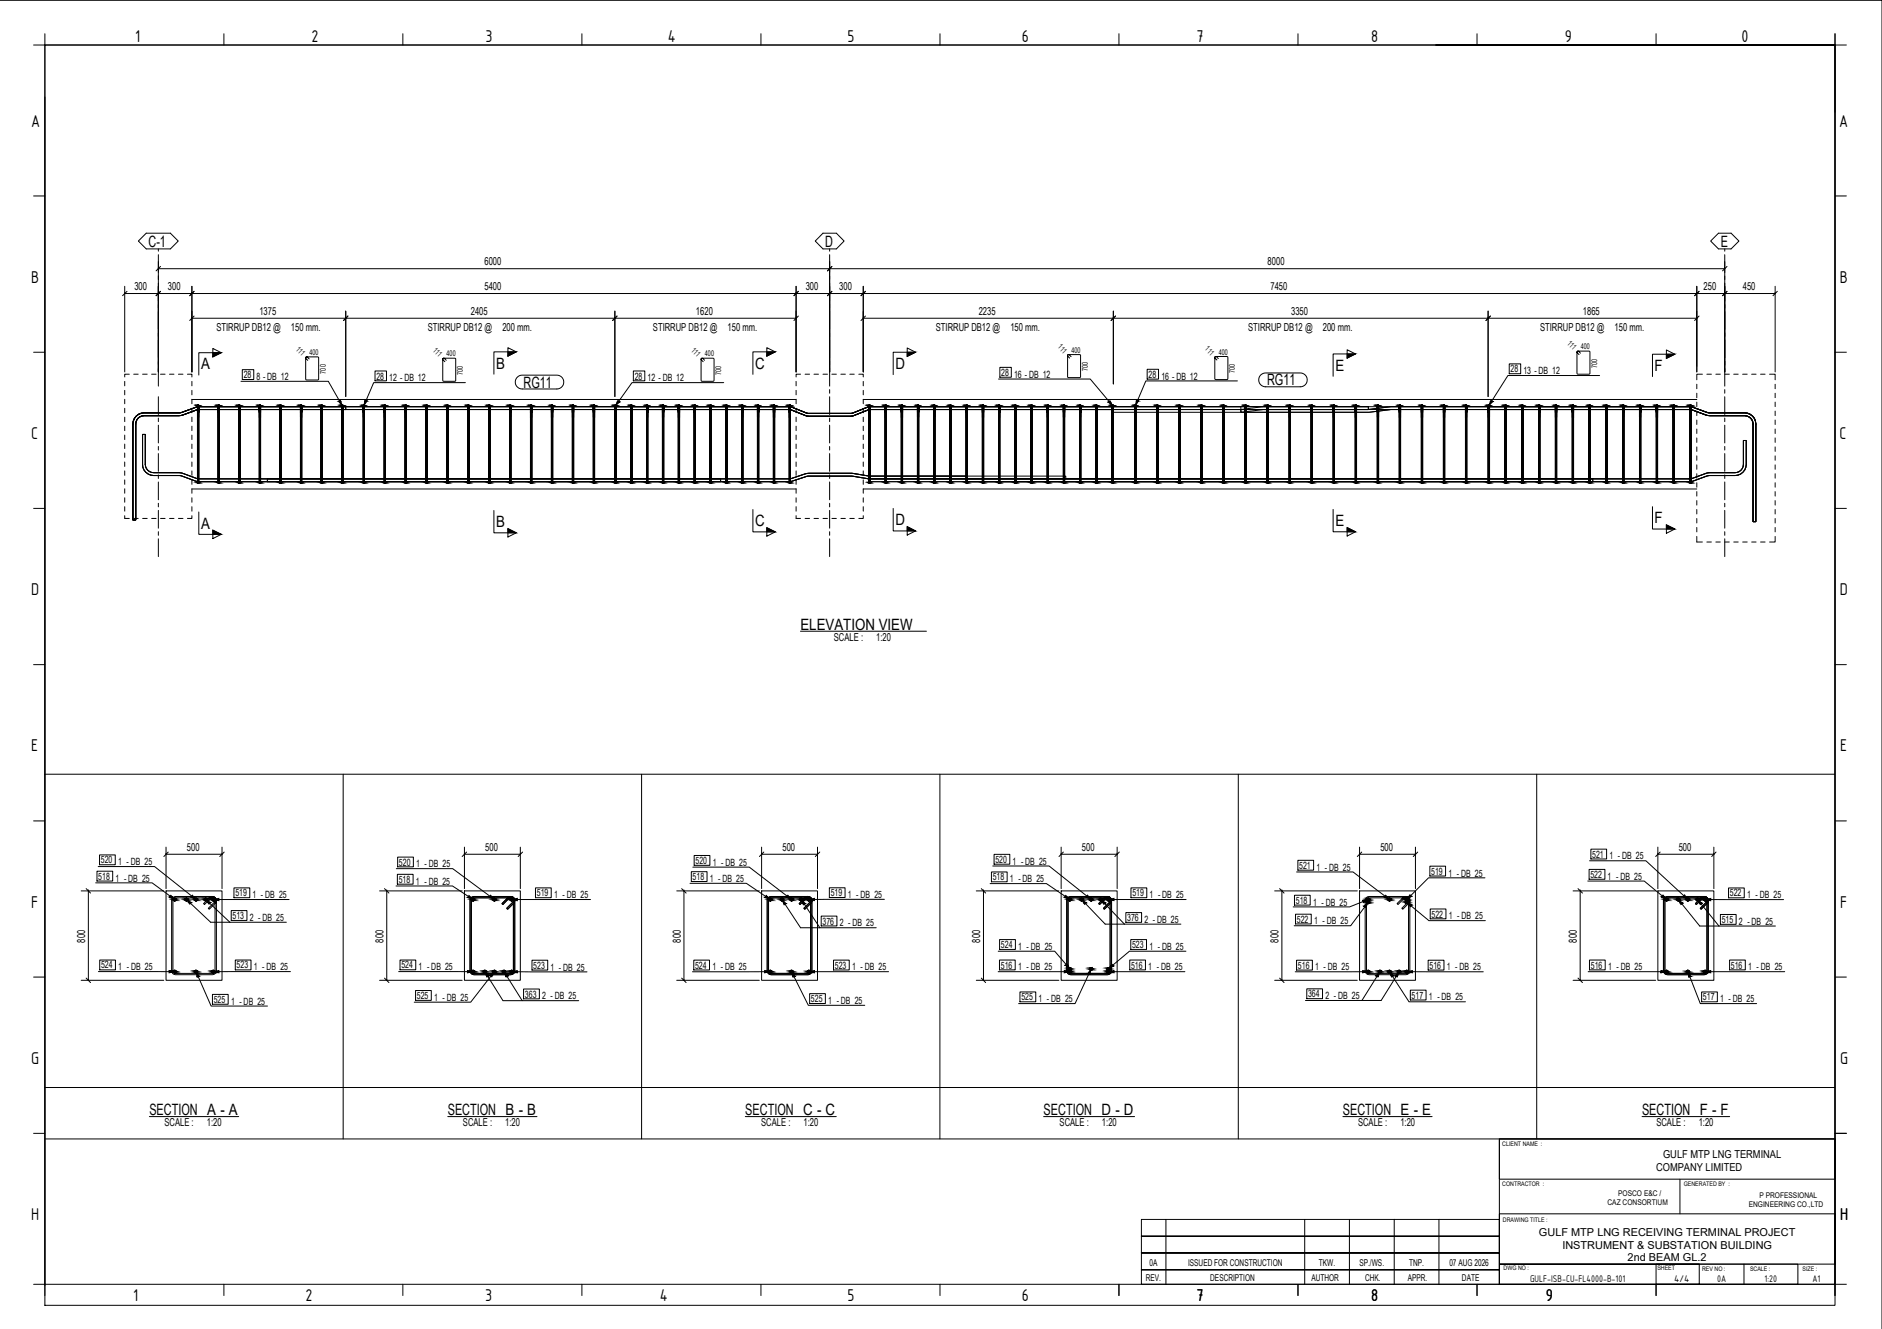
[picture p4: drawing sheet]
<svg xmlns="http://www.w3.org/2000/svg" width="841mm" height="594mm" viewBox="0 0 841 594" stroke-linecap="round" stroke-linejoin="round" font-family="sans-serif">
<defs><g id="words">
<g font-size="8.2">
<text x="60.4" y="18.9">1</text>
<text x="139.2" y="18.9">2</text>
<text x="216.9" y="18.9">3</text>
<text x="298.4" y="18.9">4</text>
<text x="378.7" y="18.9">5</text>
<text x="456.7" y="18.9">6</text>
<text x="534.7" y="18.9">7</text>
<text x="612.8" y="18.9">8</text>
<text x="699.3" y="18.9">9</text>
<text x="778.2" y="18.9">0</text>
<text x="13.9" y="56.6">A</text>
<text x="821.9" y="56.6">A</text>
<text x="13.9" y="126.4">B</text>
<text x="822.2" y="126.4">B</text>
<text x="13.9" y="196.2">C</text>
<text x="822.1" y="196.2">C</text>
<text x="13.9" y="266">D</text>
<text x="822.2" y="266">D</text>
<text x="13.9" y="335.9">E</text>
<text x="822.4" y="335.9">E</text>
<text x="13.9" y="405.7">F</text>
<text x="822.4" y="405.7">F</text>
<text x="13.9" y="475.5">G</text>
<text x="822.4" y="475.5">G</text>
<text x="13.9" y="545.4">H</text>
<text x="822.4" y="545.4">H</text>
<text x="59.5" y="581.6">1</text>
<text x="136.5" y="581.6">2</text>
<text x="216.8" y="581.6">3</text>
<text x="294.8" y="581.6">4</text>
<text x="378.7" y="581.6">5</text>
<text x="456.7" y="581.6">6</text>
<text x="534.7" y="581.6">7</text>
<text x="612.8" y="581.6">8</text>
<text x="690.9" y="581.6">9</text>
</g>
<g font-size="7">
<text x="66.4" y="110.3">C-1</text>
<text x="368.8" y="110.3">D</text>
<text x="768.9" y="110.3">E</text>
<text x="89.9" y="165.2">A</text>
<text x="221.7" y="164.8">B</text>
<text x="337.4" y="164.8">C</text>
<text x="400.2" y="164.9">D</text>
<text x="596.8" y="165.7">E</text>
<text x="739.4" y="165.8">F</text>
<text x="234" y="173.3">RG11</text>
<text x="566.2" y="172.3">RG11</text>
<text x="739.4" y="234">F</text>
<text x="89.9" y="236.4">A</text>
<text x="221.7" y="235.7">B</text>
<text x="337.4" y="235.3">C</text>
<text x="400.2" y="234.8">D</text>
<text x="596.8" y="235.2">E</text>
<text x="357.7" y="281.4">ELEVATION VIEW</text>
<text x="66.7" y="498.4">SECTION A - A</text>
<text x="200.1" y="498.4">SECTION B - B</text>
<text x="333.1" y="498.4">SECTION C - C</text>
<text x="466.4" y="498.4">SECTION D - D</text>
<text x="600.1" y="498.4">SECTION E - E</text>
<text x="733.8" y="498.4">SECTION F - F</text>
</g>
<g font-size="4.9">
<text x="216.5" y="118.6">6000</text>
<text x="566.5" y="118.6">8000</text>
<text x="60.1" y="129.8">300</text>
<text x="75" y="129.8">300</text>
<text x="216.5" y="129.8">5400</text>
<text x="360.1" y="129.8">300</text>
<text x="375.1" y="129.8">300</text>
<text x="567.8" y="129.8">7450</text>
<text x="761.3" y="129.8">250</text>
<text x="778.8" y="129.8">450</text>
<text x="115.9" y="140.8">1375</text>
<text x="210.4" y="140.8">2405</text>
<text x="311" y="140.8">1620</text>
<text x="437.4" y="140.8">2235</text>
<text x="577" y="140.8">3350</text>
<text x="707.4" y="140.8">1865</text>
<text x="96.7" y="147.8">STIRRUP DB12 @</text>
<text x="130" y="147.8">150 mm.</text>
<text x="191.2" y="147.8">STIRRUP DB12 @</text>
<text x="224.5" y="147.8">200 mm.</text>
<text x="291.8" y="147.8">STIRRUP DB12 @</text>
<text x="325.1" y="147.8">150 mm.</text>
<text x="418.2" y="147.8">STIRRUP DB12 @</text>
<text x="451.5" y="147.8">150 mm.</text>
<text x="557.8" y="147.8">STIRRUP DB12 @</text>
<text x="591.1" y="147.8">200 mm.</text>
<text x="688.2" y="147.8">STIRRUP DB12 @</text>
<text x="721.5" y="147.8">150 mm.</text>
<text x="372.6" y="286.4">SCALE :</text>
<text x="391.6" y="286.4">1:20</text>
<text x="83.5" y="380.4">500</text>
<text x="216.9" y="380.4">500</text>
<text x="349.7" y="380.4">500</text>
<text x="483.5" y="380.4">500</text>
<text x="616.9" y="380.4">500</text>
<text x="750.2" y="380.4">500</text>
<text x="38" y="421.4" transform="rotate(-90 38 421.4)">800</text>
<text x="171.4" y="421.4" transform="rotate(-90 171.4 421.4)">800</text>
<text x="304.2" y="421.4" transform="rotate(-90 304.2 421.4)">800</text>
<text x="438.1" y="421.4" transform="rotate(-90 438.1 421.4)">800</text>
<text x="571.4" y="421.4" transform="rotate(-90 571.4 421.4)">800</text>
<text x="704.7" y="421.4" transform="rotate(-90 704.7 421.4)">800</text>
<text x="73.5" y="503.4">SCALE :</text>
<text x="92.4" y="503.4">1:20</text>
<text x="206.9" y="503.4">SCALE :</text>
<text x="225.8" y="503.4">1:20</text>
<text x="340.2" y="503.4">SCALE :</text>
<text x="359.1" y="503.4">1:20</text>
<text x="473.5" y="503.4">SCALE :</text>
<text x="492.4" y="503.4">1:20</text>
<text x="606.9" y="503.4">SCALE :</text>
<text x="625.8" y="503.4">1:20</text>
<text x="740.2" y="503.4">SCALE :</text>
<text x="759.1" y="503.4">1:20</text>
<text x="743.2" y="517.7">GULF MTP LNG TERMINAL</text>
<text x="740.1" y="523.4">COMPANY LIMITED</text>
<text x="687.7" y="552.5">GULF MTP LNG RECEIVING TERMINAL PROJECT</text>
<text x="698.2" y="558.2">INSTRUMENT &amp; SUBSTATION BUILDING</text>
<text x="727.4" y="563.9">2nd BEAM GL.2</text>
</g>
<g font-size="4.7">
<text x="683.8" y="573.1">GULF-ISB-CU-FL4000-B-101</text>
<text x="748.1" y="573.1">4/4</text>
<text x="767.3" y="573.1">0A</text>
<text x="788.6" y="573.1">1:20</text>
<text x="809.9" y="573.1">A1</text>
</g>
<g font-size="4.5">
<text x="675.1" y="166.5">28</text>
<text x="680.8" y="167.3">13 - DB 12</text>
<text x="108.9" y="169.1">28</text>
<text x="114.6" y="169.9">8 - DB 12</text>
<text x="168.2" y="169.6">28</text>
<text x="173.9" y="170.4">12 - DB 12</text>
<text x="283.7" y="169.6">28</text>
<text x="289.4" y="170.4">12 - DB 12</text>
<text x="447.4" y="168">28</text>
<text x="453.2" y="168.8">16 - DB 12</text>
<text x="513.2" y="168.9">28</text>
<text x="519" y="169.7">16 - DB 12</text>
<text x="711.5" y="383.3">521</text>
<text x="45.1" y="386">520</text>
<text x="52.8" y="386.8">1 - DB 25</text>
<text x="178.3" y="386.9">520</text>
<text x="186" y="387.7">1 - DB 25</text>
<text x="310.8" y="386.2">520</text>
<text x="318.5" y="387">1 - DB 25</text>
<text x="444.8" y="385.7">520</text>
<text x="452.5" y="386.5">1 - DB 25</text>
<text x="580.6" y="388.4">521</text>
<text x="588.3" y="389.2">1 - DB 25</text>
<text x="719.2" y="384.1">1 - DB 25</text>
<text x="43.9" y="393.2">518</text>
<text x="51.6" y="394.1">1 - DB 25</text>
<text x="178.2" y="394.6">518</text>
<text x="185.9" y="395.4">1 - DB 25</text>
<text x="309.5" y="393.5">518</text>
<text x="317.2" y="394.3">1 - DB 25</text>
<text x="443.6" y="393.6">518</text>
<text x="451.3" y="394.4">1 - DB 25</text>
<text x="639.6" y="391">519</text>
<text x="647.3" y="391.8">1 - DB 25</text>
<text x="710.7" y="392.4">522</text>
<text x="718.4" y="393.2">1 - DB 25</text>
<text x="105.2" y="400.7">519</text>
<text x="112.8" y="401.5">1 - DB 25</text>
<text x="239.9" y="400.7">519</text>
<text x="247.6" y="401.5">1 - DB 25</text>
<text x="371.2" y="400.6">519</text>
<text x="378.9" y="401.4">1 - DB 25</text>
<text x="506" y="400.7">519</text>
<text x="513.7" y="401.5">1 - DB 25</text>
<text x="773" y="400.7">522</text>
<text x="780.7" y="401.5">1 - DB 25</text>
<text x="579.1" y="404">518</text>
<text x="586.8" y="404.8">1 - DB 25</text>
<text x="103.9" y="410.8">513</text>
<text x="111.6" y="411.6">2 - DB 25</text>
<text x="367.6" y="413.3">376</text>
<text x="503.7" y="411.7">376</text>
<text x="511.4" y="412.5">2 - DB 25</text>
<text x="579.5" y="412.4">522</text>
<text x="587.2" y="413.2">1 - DB 25</text>
<text x="639.7" y="410.1">522</text>
<text x="647.4" y="410.9">1 - DB 25</text>
<text x="769.4" y="412.6">515</text>
<text x="777.1" y="413.4">2 - DB 25</text>
<text x="375.3" y="414.1">2 - DB 25</text>
<text x="447.3" y="423.8">524</text>
<text x="455" y="424.6">1 - DB 25</text>
<text x="505.9" y="423.8">523</text>
<text x="513.6" y="424.6">1 - DB 25</text>
<text x="45.2" y="432.9">524</text>
<text x="52.9" y="433.7">1 - DB 25</text>
<text x="105.7" y="432.9">523</text>
<text x="113.4" y="433.7">1 - DB 25</text>
<text x="179.4" y="432.9">524</text>
<text x="187.1" y="433.7">1 - DB 25</text>
<text x="238.3" y="433">523</text>
<text x="246" y="433.8">1 - DB 25</text>
<text x="310.6" y="433">524</text>
<text x="318.3" y="433.8">1 - DB 25</text>
<text x="373.1" y="433">523</text>
<text x="380.8" y="433.8">1 - DB 25</text>
<text x="447.2" y="433">516</text>
<text x="454.9" y="433.8">1 - DB 25</text>
<text x="505.4" y="433">516</text>
<text x="513.2" y="433.8">1 - DB 25</text>
<text x="580" y="433">516</text>
<text x="587.7" y="433.8">1 - DB 25</text>
<text x="638.8" y="433">516</text>
<text x="646.5" y="433.8">1 - DB 25</text>
<text x="710.9" y="433">516</text>
<text x="718.6" y="433.8">1 - DB 25</text>
<text x="773.5" y="433">516</text>
<text x="781.2" y="433.8">1 - DB 25</text>
<text x="95.5" y="448.3">525</text>
<text x="103.2" y="449.1">1 - DB 25</text>
<text x="186.3" y="446.6">525</text>
<text x="194" y="447.4">1 - DB 25</text>
<text x="234.6" y="445.9">363</text>
<text x="242.3" y="446.7">2 - DB 25</text>
<text x="362.4" y="448">525</text>
<text x="370.1" y="448.8">1 - DB 25</text>
<text x="456.4" y="447.2">525</text>
<text x="464.1" y="448">1 - DB 25</text>
<text x="584.6" y="445.8">364</text>
<text x="592.3" y="446.6">2 - DB 25</text>
<text x="630.8" y="446.4">517</text>
<text x="638.5" y="447.2">1 - DB 25</text>
<text x="761" y="447.2">517</text>
<text x="768.7" y="448">1 - DB 25</text>
</g>
<g font-size="4.2">
<text x="513.7" y="566.1">0A</text>
<text x="530.9" y="566.1">ISSUED FOR CONSTRUCTION</text>
<text x="589.4" y="566.1">TKW.</text>
<text x="607.5" y="566.1">SP./WS.</text>
<text x="629.7" y="566.1">TNP.</text>
<text x="647.7" y="566.1">07 AUG 2026</text>
<text x="512" y="572.6">REV.</text>
<text x="540.8" y="572.6">DESCRIPTION</text>
<text x="586" y="572.6">AUTHOR</text>
<text x="610.1" y="572.6">CHK.</text>
<text x="629.1" y="572.6">APPR.</text>
<text x="653.3" y="572.6">DATE</text>
</g>
<g font-size="3.5">
<text x="472.5" y="155.3" transform="rotate(45 472.5 155.3)">111</text>
<text x="700.1" y="153.8" transform="rotate(45 700.1 153.8)">111</text>
<text x="132" y="156.4" transform="rotate(45 132 156.4)">111</text>
<text x="138.3" y="158.6">400</text>
<text x="193.3" y="156.9" transform="rotate(45 193.3 156.9)">111</text>
<text x="199.6" y="159.3">400</text>
<text x="308.7" y="156.9" transform="rotate(45 308.7 156.9)">111</text>
<text x="315" y="159.3">400</text>
<text x="478.8" y="157.6">400</text>
<text x="538.3" y="156.2" transform="rotate(45 538.3 156.2)">111</text>
<text x="544.6" y="158.5">400</text>
<text x="706.4" y="156.1">400</text>
<text x="145.6" y="167" transform="rotate(-90 145.6 167)">700</text>
<text x="206.9" y="167.6" transform="rotate(-90 206.9 167.6)">700</text>
<text x="322.3" y="167.6" transform="rotate(-90 322.3 167.6)">700</text>
<text x="486.1" y="165.9" transform="rotate(-90 486.1 165.9)">700</text>
<text x="551.9" y="166.8" transform="rotate(-90 551.9 166.8)">700</text>
<text x="713.7" y="164.4" transform="rotate(-90 713.7 164.4)">700</text>
<text x="718.3" y="538.8">CAZ CONSORTIUM</text>
<text x="723.1" y="534.8">POSCO E&amp;C /</text>
<text x="781.5" y="539.5">ENGINEERING CO.,LTD</text>
<text x="786.2" y="535.5">P PROFESSIONAL</text>
</g>
<g font-size="2.8">
<text x="671.4" y="512.4">CLIENT NAME :</text>
<text x="671.4" y="530">CONTRACTOR :</text>
<text x="752.5" y="530">GENERATED BY :</text>
<text x="671.6" y="546.4">DRAWING TITLE :</text>
<text x="671.9" y="567.9">DWG NO :</text>
<text x="740.6" y="567.6">SHEET</text>
<text x="760.6" y="568">REV NO :</text>
<text x="782.1" y="568.1">SCALE :</text>
<text x="805.5" y="568.3">SIZE :</text>
</g>
</g></defs>
<!-- layer: OtherObjectType -->
<g fill="none" stroke="#000" stroke-width=".45">
<path d="M.1 .1h840.9v594M20.1 15.1v5h-5.1M100.1 15.1v5M180 15.1v5M260 15.1v5M340 15.1v5M420.1 15.1v5M500 15.1v5M580 15.1v5M660 15.1v5M740.1 15.1v5M820 15.1v564"/>
<path d="M641.6 20.1h178.4h-799.9v554h805M825.1 20.1h-5.1v30.2M20.1 43.4v531.2M15 87.6h5.1M820 87.6h5.1M15 157.5h5.1M820 157.5h5.1M15 227.3h5.1M820 227.3h5.1M15 297.1h5.1M357.7 282.2h56.3M820 297.1h5.1"/>
<path d="M15 367h5.1M820 367h5.1M15 436.8h5.1M820 436.8h5.1M66.7 499.1h40M200.1 499.1h39.9M333.1 499.1h40.6M466.4 499.1h40.6M600.1 499.1h39.9M733.8 499.1h39.2M15 506.6h5.1M670 509.1h150v18h-150z"/>
<path d="M670 509.1h150v65h-150h89.4v-9h-89.4h150v-22.5h-150v31.5zM820 506.6h5.1M750.7 527.1v15.5M510.1 545.1h159.9v29h-159.9v-6.5h159.9h-159.9v-7.5h159.9h-159.9v-7.5h159.9h-159.9zM521 545.1v29M583 545.2v28.9M603 545.2v28.9M623 545.1v29M643 545.1v29M15 574.1h5.1v5M100.1 574.1v5M180 574.1v5"/>
<path d="M260 574.1v5M340 574.1v5M420.1 574.1v5M500 574.1v5M580 574.1v5M660 574.1v5M740.1 565.1h63.3v9h-63.3zM740.1 574.1v5M779.3 565.1v9"/>
</g>
<!-- layer: Z-DIMENSIONS -->
<g fill="none" stroke="#000" stroke-width=".45">
<path d="M70.8 116.9v49.4M71.7 119.1l-1.9 2M370.7 116.9v49.4M371.8 119.1l-2 2M770.7 116.9v49.4M771.8 119.1l-2 2M55.7 131.2h.1M55.7 131.2h15.1M55.7 128v38.3M56.8 130.2l-2 2M70.8 120.1h.1M70.8 131.2h15"/>
<path d="M70.8 131.2h.1M70.8 120.1h699.9M71.7 130.2l-1.9 2M85.8 131.2h.1M85.8 131.2h284.9M85.8 128v38.3M86.7 130.2l-1.9 2M154.5 139.1v38.2M274.8 139.1v38.2M355.8 131.2h.1M355.8 128v38.3M356.8 130.2l-2 2"/>
<path d="M370.7 120.1h.1M370.7 131.2h15.1M370.7 131.2h.1M371.8 130.2l-2 2M385.8 131.2h372.5M385.8 131.2h.1M385.8 128v38.3M386.7 130.2l-1.9 2M497.5 139.1v32.5M665 139.1v38.2M758.3 131.2h12.4M758.3 131.2h.1"/>
<path d="M758.3 128v38.3M759.3 130.2l-2 2M770.7 120.1h.1M770.7 131.2h22.6M770.7 131.2h.1M771.8 130.2l-2 2M793.3 131.2h.1M793.3 128v38.3M794.2 130.2l-1.9 2M85.8 142.3h.1M85.8 142.3h270M86.7 141.3l-1.9 2"/>
<path d="M154.5 142.3h.1M155.5 141.3l-2 2M274.8 142.3h.1M275.7 141.3l-1.9 2M355.8 142.3h.1M356.8 141.3l-2 2M385.8 142.3h.1M385.8 142.3h372.5M386.7 141.3l-1.9 2M497.5 142.3h.1M498.5 141.3l-2 2M665 142.3h.1"/>
<path d="M666 141.3l-2 2M758.3 142.3h.1M759.3 141.3l-2 2M20.1 346.1h799.9M153.4 346.1v163M286.7 346.1v163M420 346.1v163M553.4 346.1v163M686.7 346.1v163M74.2 378.7v18.5M99.2 378.7v18.5M207.5 378.7v18.5"/>
<path d="M232.5 378.7v18.5M340.3 378.7v18.5M365.3 378.7v18.5M474.2 378.7v18.5M499.2 378.7v18.5M607.6 378.7v18.5M632.5 378.7v18.5M740.9 378.7v18.5M765.9 378.7v18.5M36.3 398.2h36.9M38.5 397.2l2 2M39.5 398.2h.1"/>
<path d="M39.5 398.2v40M74.2 381.9h.1M74.2 381.9h25M75.2 380.9l-2 2M99.2 381.9h.1M100.2 380.9l-2 2M169.6 398.2h36.9M171.8 397.2l2 2M172.8 398.2h.1M172.8 398.2v40M207.5 381.9h.1M207.5 381.9h25"/>
<path d="M208.5 380.9l-2 2M232.5 381.9h.1M233.5 380.9l-2 2M302.4 398.2h36.9M304.6 397.2l2 2M305.6 398.2h.1M305.6 398.2v40M340.3 381.9h.1M340.3 381.9h25M341.3 380.9l-1.9 2M365.3 381.9h.1M366.3 380.9l-2 2"/>
<path d="M436.3 398.2h36.9M438.5 397.2l2 2M439.5 398.2h.1M439.5 398.2v40M474.2 381.9h.1M474.2 381.9h25M475.2 380.9l-2 2M499.2 381.9h.1M500.2 380.9l-2 2M569.6 398.2h36.9M571.8 397.2l2 2M572.8 398.2h.1"/>
<path d="M572.8 398.2v40M607.6 381.9h.1M607.6 381.9h24.9M608.5 380.9l-2 2M632.5 381.9h.1M633.5 380.9l-1.9 2M703 398.2h36.9M705.2 397.2l2 2M706.1 398.2h.1M706.1 398.2v40M740.9 381.9h.1M740.9 381.9h25"/>
<path d="M741.9 380.9l-2 2M765.9 381.9h.1M766.9 380.9l-2 2M36.3 438.2h36.9M38.5 437.2l2 2M39.5 438.2h.1M169.6 438.2h36.9M171.8 437.2l2 2M172.8 438.2h.1M302.4 438.2h36.9M304.6 437.2l2 2M305.6 438.2h.1"/>
<path d="M436.3 438.2h36.9M438.5 437.2l2 2M439.5 438.2h.1M569.6 438.2h36.9M571.8 437.2l2 2M572.8 438.2h.1M703 438.2h36.9M705.2 437.2l2 2M706.1 438.2h.1M20.1 486.1h799.9M20.1 509.1h799.9"/>
</g>
<!-- layer: Section -->
<g fill="none" stroke="#000" stroke-width=".45">
<path d="M95.1 155.8l3.8 1.9-3.8 1.8zM98.9 157.7h-10.1v10M227 155.4l3.7 1.9-3.7 1.9zM230.7 157.3h-10v10M342.7 155.4l3.7 1.9-3.7 1.9zM346.4 157.3h-9.9v10M405.4 155.5l3.7 2-3.7 1.8zM409.1 157.5h-10v9.9M602 156.4l3.7 1.8-3.7 1.9zM605.7 158.2h-10v10M744.7 156.4l3.7 1.9-3.7 1.9zM748.4 158.3h-10v10"/>
<path d="M88.8 228.9v10h10.1M95.1 237l3.8 1.9-3.8 1.9zM220.7 228.2v10h10M227 236.3l3.7 1.9-3.7 1.8zM336.5 227.8v10h9.9M342.7 235.9l3.7 1.9-3.7 1.9zM399.1 227.3v10h10M405.4 235.4l3.7 1.9-3.7 1.9zM595.7 227.7v10h10M602 235.9l3.7 1.8-3.7 1.9zM738.4 226.5v10h10M744.7 234.6l3.7 1.9-3.7 1.9z"/>
</g>
<path d="M95.1 157.7h3.8l-3.8 1.8zM227 157.3h3.7l-3.7 1.9zM342.7 157.3h3.7l-3.7 1.9zM405.4 157.5h3.7l-3.7 1.8zM602 158.2h3.7l-3.7 1.9zM744.7 158.3h3.7l-3.7 1.9zM95.1 237l3.8 1.9h-3.8zM227 236.3l3.7 1.9h-3.7zM342.7 235.9l3.7 1.9h-3.7zM405.4 235.4l3.7 1.9h-3.7zM602 235.9l3.7 1.8h-3.7zM744.7 234.6l3.7 1.9h-3.7z" fill="#000" stroke="#000" stroke-width=".45"/>
<!-- layer: S-GRID -->
<g fill="none" stroke="#000" stroke-width=".45">
<path d="M61.8 107.8l3.5-3.6h10.8l3.6 3.6-3.6 3.5h-10.8zM70.8 111.3v1M70.8 113.8v8M367.8 104.2h5.9l3.5 3.6-3.5 3.5h-5.9l-3.5-3.5zM370.7 111.3v1M370.7 113.8v8M764.4 107.8l3.6-3.6h5.6l3.5 3.6-3.5 3.5h-5.6zM770.7 111.3v1M770.7 113.8v8M70.8 123.4v1.6M70.8 126.5v8M70.8 136.1v1.6"/>
<path d="M70.8 139.2v8M370.7 123.4v1.6M370.7 126.5v8M370.7 136.1v1.6M370.7 139.2v8M770.7 123.4v1.6M770.7 126.5v8M770.7 136.1v1.6M770.7 139.2v8M70.8 148.8v1.6M70.8 151.9v8M370.7 148.8v1.6"/>
<path d="M370.7 151.9v8M770.7 148.8v1.6M770.7 151.9v8M70.8 161.5v1.6M70.8 164.6v8M70.8 177.3v8M370.7 161.5v1.6M370.7 164.6v8M370.7 174.2v1.6M370.7 177.3v8M770.7 161.5v1.6M770.7 164.6v8"/>
<path d="M770.7 174.2v1.6M770.7 177.3v8M70.8 186.9v1.6M70.8 190v8M70.8 199.6v1.6M370.7 186.9v1.6M370.7 190v8M370.7 199.6v1.6M770.7 186.9v1.6M770.7 190v8M770.7 199.6v1.6M70.8 202.7v8"/>
<path d="M70.8 212.3v1.6M70.8 215.4v8M370.7 202.7v8M370.7 212.3v1.6M370.7 215.4v8M770.7 202.7v8M770.7 212.3v1.6M770.7 215.4v8M70.8 225v1.6M70.8 228.1v8M70.8 237.7v1.6M370.7 225v1.6"/>
<path d="M370.7 228.1v8M370.7 237.7v1.6M770.7 225v1.6M770.7 228.1v8M770.7 237.7v1.6M70.8 240.8v8M370.7 240.8v8M770.7 240.8v8"/>
</g>
<!-- layer: Part -->
<path d="M85.8 178.6h270M385.8 178.6h372.5M85.8 218.6h270M385.8 218.6h372.5M74.2 398.2h25v40h-25zM207.5 398.2h25v40h-25zM340.3 398.2h25v40h-25zM474.2 398.2h25v40h-25zM607.6 398.2h24.9v40h-24.9zM740.9 398.2h25v40h-25z" fill="none" stroke="#000" stroke-width=".45"/>
<!-- layer: ReinforcingBar -->
<g fill="none" stroke="#000" stroke-width=".45">
<path d="M59.4 189.5a5.1 5.1 0 0 1 4.9-5h16l8.7-2.7h263.4l1.5 .2 7.4 2.8h19l7.4-2.8 1.4-.2h222.4v1.3h-222.7l-7.5 2.8-1.4 .2-19.2-.1-8-2.9h-264l-7.9 2.6-16.4 .1a3.8 3.8 0 0 0-3.8 3.8M59.4 189.5v42.9h1.2v-42.8M59.4 189.5a5.1 5.1 0 0 1 4.9-5h16l8.7-2.7h263.5l1.3 .2 7.5 2.8h19l7.4-2.8 1.4-.2h165.4v1.3h-165.8l-7.4 2.8-1.4 .2-19.2-.1-7.9-2.9h-264.1l-7.9 2.6-16.4 .1a3.8 3.8 0 0 0-3.8 3.8M60.9 186l1-.8 2.4-.7h16.3l7.1-2.5 1.3-.2h65.5v1.3h-65.8l-7.9 2.6-16.4 .1a3.8 3.8 0 0 0-3.8 3.8v42.9h-1.2v-43l.7-2.5zM88.3 181.4v34.3v-34.3v3.1h.5v-3.1v34.3v-34.3v5.2h-.5zM97.4 181.4v34.3v-34.3v3.1h.7v-3.1v34.3v-34.3v5.2h-.7zM106.7 181.4v34.3v-34.3v3.1h.6v-3.1v34.3v-34.3v5.2h-.6zM115.9 181.4v34.3v-34.3v3.1h.5v-3.1v34.3v-34.3v5.2h-.5zM125 181.4v34.3v-34.3v3.1h.7v-3.1v34.3v-34.3v5.2h-.7zM134.3 181.4v34.3v-34.3v3.1h.6v-3.1v34.3v-34.3v5.2h-.6zM143.5 181.4v34.3v-34.3v3.1h.5v-3.1v34.3v-34.3v5.2h-.5zM152.6 181.4v34.3v-34.3v3.1h.7v-3.1v34.3v-34.3v5.2h-.7z"/>
<path d="M162.3 181.4v34.3v-34.3v3.1h.6v-3.1v34.3v-34.3v5.2h-.6zM171.6 181.4v34.3v-34.3v3.1h.6v-3.1v34.3v-34.3v5.2h-.6zM181 181.4v34.3v-34.3v3.1h.6v-3.1v34.3v-34.3v5.2h-.6zM190.4 181.4v34.3v-34.3v3.1h.6v-3.1v34.3v-34.3v5.2h-.6zM199.7 181.4v34.3v-34.3v3.1h.6v-3.1v34.3v-34.3v5.2h-.6zM209 181.4v34.3v-34.3v3.1h.6v-3.1v34.3v-34.3v5.2h-.6zM218.4 181.4v34.3v-34.3v3.1h.6v-3.1v34.3v-34.3v5.2h-.6zM227.7 181.4v34.3v-34.3v3.1h.6v-3.1v34.3v-34.3v5.2h-.6zM237.1 181.4v34.3v-34.3v3.1h.6v-3.1v34.3v-34.3v5.2h-.6zM246.4 181.4v34.3v-34.3v3.1h.6v-3.1v34.3v-34.3v5.2h-.6zM255.8 181.4v34.3v-34.3v3.1h.6v-3.1v34.3v-34.3v5.2h-.6zM265.1 181.4v34.3v-34.3v3.1h.6v-3.1v34.3v-34.3v5.2h-.6z"/>
<path d="M274.7 181.8h77.8l1.3 .2 7.5 2.8h19l7.4-2.8 1.4-.2h108.4v1.3h-108.8l-7.8 2.9-19.3 .1-1.4-.2-7.4-2.8h-78.1zM274.8 181.4v34.3v-34.3v3.1h.6v-3.1v34.3v-34.3v5.2h-.6zM281.8 181.4v34.3v-34.3v3.1h.6v-3.1v34.3v-34.3v5.2h-.6zM288.9 181.4v34.3v-34.3v3.1h.6v-3.1v34.3v-34.3v5.2h-.6zM296 181.4v34.3v-34.3v3.1h.6v-3.1v34.3v-34.3v5.2h-.6zM303.1 181.4v34.3v-34.3v3.1h.6v-3.1v34.3v-34.3v5.2h-.6zM310.2 181.4v34.3v-34.3v3.1h.6v-3.1v34.3v-34.3v5.2h-.6zM317.2 181.4v34.3v-34.3v3.1h.7v-3.1v34.3v-34.3v5.2h-.7zM324.3 181.4v34.3v-34.3v3.1h.6v-3.1v34.3v-34.3v5.2h-.6zM331.4 181.4v34.3v-34.3v3.1h.6v-3.1v34.3v-34.3v5.2h-.6zM338.5 181.4v34.3v-34.3v3.1h.6v-3.1v34.3v-34.3v5.2h-.6zM345.6 181.4v34.3v-34.3v3.1h.6v-3.1v34.3v-34.3v5.2h-.6z"/>
<path d="M352.7 181.4v34.3v-34.3v3.1h.6v-3.1v34.3v-34.3v5.2h-.6zM388.3 181.4v34.3v-34.3v3.1h.6v-3.1v34.3v-34.3v5.2h-.6zM395.5 181.4v34.3v-34.3v3.1h.6v-3.1v34.3v-34.3v5.2h-.6zM402.7 181.4v34.3v-34.3v3.1h.6v-3.1v34.3v-34.3v5.2h-.6zM410 181.4v34.3v-34.3v3.1h.6v-3.1v34.3v-34.3v5.2h-.6zM417.2 181.4v34.3v-34.3v3.1h.6v-3.1v34.3v-34.3v5.2h-.6zM424.5 181.4v34.3v-34.3v3.1h.6v-3.1v34.3v-34.3v5.2h-.6zM431.7 181.4v34.3v-34.3v3.1h.6v-3.1v34.3v-34.3v5.2h-.6zM439 181.4v34.3v-34.3v3.1h.6v-3.1v34.3v-34.3v5.2h-.6zM446.2 181.4v34.3v-34.3v3.1h.6v-3.1v34.3v-34.3v5.2h-.6zM453.5 181.4v34.3v-34.3v3.1h.6v-3.1v34.3v-34.3v5.2h-.6zM460.7 181.4v34.3v-34.3v3.1h.6v-3.1v34.3v-34.3v5.2h-.6z"/>
<path d="M467.9 181.4v34.3v-34.3v3.1h.6v-3.1v34.3v-34.3v5.2h-.6zM475.2 181.4v34.3v-34.3v3.1h.6v-3.1v34.3v-34.3v5.2h-.6zM482.4 181.4v34.3v-34.3v3.1h.6v-3.1v34.3v-34.3v5.2h-.6zM489.7 181.4v34.3v-34.3v3.1h.6v-3.1v34.3v-34.3v5.2h-.6zM496.9 181.4v34.3v-34.3v3.1h.6v-3.1v34.3v-34.3v5.2h-.6zM507.1 181.4v34.3v-34.3v3.1h.5v-3.1v34.3v-34.3v5.2h-.5zM516.9 181.4v34.3v-34.3v3.1h.6v-3.1v34.3v-34.3v5.2h-.6zM526.8 181.4v34.3v-34.3v3.1h.6v-3.1v34.3v-34.3v5.2h-.6zM536.6 181.4v34.3v-34.3v3.1h.6v-3.1v34.3v-34.3v5.2h-.6zM546.5 181.4v34.3v-34.3v3.1h.6v-3.1v34.3v-34.3v5.2h-.6zM556.3 181.4v34.3v-34.3v3.1h.6v-3.1v34.3v-34.3v5.2h-.6zM566.2 181.4v34.3v-34.3v3.1h.6v-3.1v34.3v-34.3v5.2h-.6z"/>
<path d="M576.1 181.4v34.3v-34.3v3.1h.6v-3.1v34.3v-34.3v5.2h-.6zM585.9 181.4v34.3v-34.3v3.1h.6v-3.1v34.3v-34.3v5.2h-.6zM595.7 181.4v34.3v-34.3v3.1h.6v-3.1v34.3v-34.3v5.2h-.6zM605.6 181.4v34.3v-34.3v3.1h.6v-3.1v34.3v-34.3v5.2h-.6zM615.5 181.4v34.3v-34.3v3.1h.6v-3.1v34.3v-34.3v5.2h-.6zM625.3 181.4v34.3v-34.3v3.1h.6v-3.1v34.3v-34.3v5.2h-.6zM635.2 181.4v34.3v-34.3v3.1h.5v-3.1v34.3v-34.3v5.2h-.5zM645 181.4v34.3v-34.3v3.1h.6v-3.1v34.3v-34.3v5.2h-.6zM654.9 181.4v34.3v-34.3v3.1h.6v-3.1v34.3v-34.3v5.2h-.6zM665 181.4v34.3v-34.3v3.1h.6v-3.1v34.3v-34.3v5.2h-.6zM672.5 181.4v34.3v-34.3v3.1h.6v-3.1v34.3v-34.3v5.2h-.6zM680 181.4v34.3v-34.3v3.1h.6v-3.1v34.3v-34.3v5.2h-.6z"/>
<path d="M687.6 181.4v34.3v-34.3v3.1h.6v-3.1v34.3v-34.3v5.2h-.6zM695.1 181.4v34.3v-34.3v3.1h.5v-3.1v34.3v-34.3v5.2h-.5zM702.6 181.4v34.3v-34.3v3.1h.6v-3.1v34.3v-34.3v5.2h-.6zM710.1 181.4v34.3v-34.3v3.1h.6v-3.1v34.3v-34.3v5.2h-.6zM717.6 181.4v34.3v-34.3v3.1h.6v-3.1v34.3v-34.3v5.2h-.6zM725.1 181.4v34.3v-34.3v3.1h.6v-3.1v34.3v-34.3v5.2h-.6zM732.6 181.4v34.3v-34.3v3.1h.6v-3.1v34.3v-34.3v5.2h-.6zM740.1 181.4v34.3v-34.3v3.1h.6v-3.1v34.3v-34.3v5.2h-.6zM747.6 181.4v34.3v-34.3v3.1h.7v-3.1v34.3v-34.3v5.2h-.7zM755.2 181.4v34.3v-34.3v3.1h.6v-3.1v34.3v-34.3v5.2h-.6zM784.6 189.5a5 5 0 0 0-4.9-5h-16.3l-7-2.5-1.7-.2h-133l-10.1 1.3h-57.1v1.2h57.4l9.5-1.2h133.8l8 2.6 16.4 .1a3.8 3.8 0 0 1 3.8 3.8M784.6 189.5v43.7h-1.2v-43.6"/>
<path d="M784.6 189.5a5 5 0 0 0-4.9-5h-16l-7.4-2.5-1.3-.2h-190.4l-10 1.3h-57.1v1.2h57.3l9.7-1.2h190.8l7.9 2.6 16.4 .1a3.8 3.8 0 0 1 3.8 3.8M784.6 189.5a5 5 0 0 0-4.9-5h-16l-7.4-2.5-1.3-.2h-90v1.3h90.3l7.9 2.6 16.4 .1a3.8 3.8 0 0 1 3.8 3.8M64.9 207.5a3.8 3.8 0 0 0 3.8 3.8l12.1 .1 7.9 2.7h264.1l8.7-2.5h19.1l7.9 1.2h43.8v1.3h-44.1l-7.5-1.3h-19.5l-8.7 2.5h-263.5l-1.7-.3-6.7-2.4h-11.9a5 5 0 0 1-5-5M64.9 207.5v-13.3h-1.2v13.4M64.9 207.5a3.8 3.8 0 0 0 3.8 3.8l12.1 .1 7.9 2.7h264.1l8.7-2.5h19.1l7.9 1.2h87.8v1.3h-88.1l-7.3-1.3h-19.7l-8.6 2.5h-263.6l-1.7-.3-6.7-2.4h-11.9a5 5 0 0 1-5-5M119.5 214.1h202.5v1.2h-202.5zM388.3 214.1h366.9l8-2.7 12.1-.1a3.8 3.8 0 0 0 3.8-3.8v-10.6h1.3v10.7a5.1 5.1 0 0 1-5 5h-11.6l-7.4 2.5-1.7 .2h-366.4zM432.3 214.1h279.5v1.2h-279.5zM432.3 214.1h323l7.9-2.7 12.1-.1a3.8 3.8 0 0 0 3.8-3.8v-10.6h1.3v10.7a5.1 5.1 0 0 1-5 5h-12l-7.1 2.6-1.3 .1h-322.7zM77.2 401.2l1.3-.5h16.4a1.77 1.77 0 0 1 1.7 1.1 1.77 1.77 0 0 1-.4 2l-2.7 2.7-.4-.5 2.6-2.6a1.2 1.2 0 0 0 .3-1.3 1.2 1.2 0 0 0-1.1-.8h-16.4a1.23 1.23 0 0 0-1.2 1.3v31.3a1.23 1.23 0 0 0 1.2 1.2h16.4a1.16 1.16 0 0 0 1.2-1.2v-31.3a1.2 1.2 0 0 0-.7-1.2 1.2 1.2 0 0 0-1.3 .3l-2.7 2.6-.4-.4 2.6-2.7a1.83 1.83 0 0 1 2-.3 1.83 1.83 0 0 1 1.1 1.6v31.5a1.81 1.81 0 0 1-1.8 1.7h-16.4a1.74 1.74 0 0 1-1.8-1.7v-31.5zM77.5 402.1h.1M78.7 402.1h.1"/>
<path d="M82.7 402.1h.1M87 402.1h.1M88.2 402.1h.1M91.3 402.1h.1M92.6 402.1h.1M94.7 402.1h.1M96 402.1h.1M210.6 401.2l1.2-.5h16.4a1.8 1.8 0 0 1 1.7 1.1 1.8 1.8 0 0 1-.4 2l-2.6 2.7-.5-.5 2.7-2.6a1.2 1.2 0 0 0 .2-1.3 1.2 1.2 0 0 0-1.1-.8h-16.3a1.16 1.16 0 0 0-1.3 1.3v31.3a1.16 1.16 0 0 0 1.3 1.2h16.3a1.16 1.16 0 0 0 1.2-1.2v-31.3a1.23 1.23 0 0 0-.7-1.2 1.23 1.23 0 0 0-1.3 .3l-2.7 2.6-.4-.4 2.7-2.7a1.8 1.8 0 0 1 1.9-.3 1.8 1.8 0 0 1 1.1 1.6v31.5a1.74 1.74 0 0 1-1.8 1.7h-16.4a1.74 1.74 0 0 1-1.8-1.7v-31.5zM343.4 401.2l1.2-.5h16.5a1.8 1.8 0 0 1 1.6 1.2 1.8 1.8 0 0 1-.4 1.9l-2.7 2.7-.4-.5 2.7-2.6a1.2 1.2 0 0 0 .2-1.3 1.2 1.2 0 0 0-1.1-.8h-16.3a1.23 1.23 0 0 0-1.3 1.3v31.3a1.23 1.23 0 0 0 1.3 1.2h16.3a1.16 1.16 0 0 0 1.2-1.2v-31.3a1.2 1.2 0 0 0-.7-1.2 1.2 1.2 0 0 0-1.3 .3l-2.7 2.6-.4-.4 2.7-2.7a1.8 1.8 0 0 1 1.9-.3 1.8 1.8 0 0 1 1.1 1.6v31.5a1.73 1.73 0 0 1-1.7 1.7h-16.5a1.74 1.74 0 0 1-1.8-1.7v-31.5zM477.2 401.2l1.3-.5h16.4a1.77 1.77 0 0 1 1.7 1.1 1.77 1.77 0 0 1-.4 2l-2.7 2.7-.4-.5 2.7-2.6a1.2 1.2 0 0 0 .2-1.3 1.2 1.2 0 0 0-1.1-.8h-16.4a1.23 1.23 0 0 0-1.2 1.3v31.3a1.23 1.23 0 0 0 1.2 1.2h16.4a1.16 1.16 0 0 0 1.2-1.2v-31.3a1.2 1.2 0 0 0-.7-1.2 1.2 1.2 0 0 0-1.3 .3l-2.7 2.6-.4-.4 2.6-2.7a1.83 1.83 0 0 1 2-.3 1.83 1.83 0 0 1 1.1 1.6v31.5a1.81 1.81 0 0 1-1.8 1.7h-16.4a1.74 1.74 0 0 1-1.8-1.7v-31.5zM610.6 401.2l1.2-.5h16.5a1.8 1.8 0 0 1 1.6 1.1 1.8 1.8 0 0 1-.4 2l-2.6 2.7-.5-.5 2.7-2.6a1.2 1.2 0 0 0 .2-1.3 1.2 1.2 0 0 0-1.1-.8h-16.3a1.16 1.16 0 0 0-1.3 1.3v31.3a1.16 1.16 0 0 0 1.3 1.2h16.3a1.16 1.16 0 0 0 1.2-1.2v-31.3a1.23 1.23 0 0 0-.7-1.2 1.23 1.23 0 0 0-1.3 .3l-2.7 2.6-.4-.4 2.7-2.7a1.8 1.8 0 0 1 1.9-.3 1.8 1.8 0 0 1 1.1 1.6v31.5a1.74 1.74 0 0 1-1.7 1.7h-16.5a1.74 1.74 0 0 1-1.7-1.7v-31.5zM743.9 401.2l1.2-.5h16.5a1.8 1.8 0 0 1 1.6 1.1 1.8 1.8 0 0 1-.3 2l-2.7 2.7-.4-.5 2.6-2.6a1.17 1.17 0 0 0 .3-1.3 1.17 1.17 0 0 0-1.1-.8h-16.4a1.16 1.16 0 0 0-1.2 1.3v31.3a1.16 1.16 0 0 0 1.2 1.2h16.4a1.23 1.23 0 0 0 1.2-1.2v-31.3a1.23 1.23 0 0 0-.8-1.2 1.23 1.23 0 0 0-1.3 .3l-2.7 2.6-.4-.4 2.7-2.7a1.8 1.8 0 0 1 2-.3 1.8 1.8 0 0 1 1.1 1.6v31.5a1.74 1.74 0 0 1-1.8 1.7h-16.5a1.81 1.81 0 0 1-1.7-1.7v-31.5z"/>
<path d="M77.5 434.4h.1M87 434.4h.1M94.7 434.4h.1"/>
<circle cx="88.5" cy="181.4" r=".3"/>
<circle cx="97.8" cy="181.4" r=".3"/>
<circle cx="107" cy="181.4" r=".3"/>
<circle cx="116.1" cy="181.4" r=".3"/>
<circle cx="125.4" cy="181.4" r=".32"/>
<circle cx="134.6" cy="181.4" r=".3"/>
<circle cx="143.7" cy="181.4" r=".3"/>
<circle cx="153" cy="181.4" r=".32"/>
<circle cx="162.6" cy="181.4" r=".3"/>
<circle cx="171.9" cy="181.4" r=".3"/>
<circle cx="181.3" cy="181.4" r=".3"/>
<circle cx="190.6" cy="181.4" r=".3"/>
<circle cx="200" cy="181.4" r=".3"/>
<circle cx="209.3" cy="181.4" r=".3"/>
<circle cx="218.7" cy="181.4" r=".3"/>
<circle cx="228" cy="181.4" r=".3"/>
<circle cx="237.4" cy="181.4" r=".3"/>
<circle cx="246.7" cy="181.4" r=".3"/>
<circle cx="256.1" cy="181.4" r=".3"/>
<circle cx="265.4" cy="181.4" r=".3"/>
<circle cx="275.1" cy="181.4" r=".3"/>
<circle cx="282.1" cy="181.4" r=".3"/>
<circle cx="289.2" cy="181.4" r=".3"/>
<circle cx="296.3" cy="181.4" r=".3"/>
<circle cx="303.4" cy="181.4" r=".3"/>
<circle cx="310.5" cy="181.4" r=".3"/>
<circle cx="317.6" cy="181.4" r=".3"/>
<circle cx="324.6" cy="181.4" r=".3"/>
<circle cx="331.7" cy="181.4" r=".3"/>
<circle cx="338.8" cy="181.4" r=".3"/>
<circle cx="345.9" cy="181.4" r=".3"/>
<circle cx="353" cy="181.4" r=".3"/>
<circle cx="388.6" cy="181.4" r=".3"/>
<circle cx="395.8" cy="181.4" r=".3"/>
<circle cx="403" cy="181.4" r=".3"/>
<circle cx="410.3" cy="181.4" r=".3"/>
<circle cx="417.5" cy="181.4" r=".3"/>
<circle cx="424.8" cy="181.4" r=".32"/>
<circle cx="432" cy="181.4" r=".3"/>
<circle cx="439.3" cy="181.4" r=".3"/>
<circle cx="446.5" cy="181.4" r=".3"/>
<circle cx="453.7" cy="181.4" r=".3"/>
<circle cx="461" cy="181.4" r=".3"/>
<circle cx="468.2" cy="181.4" r=".3"/>
<circle cx="475.5" cy="181.4" r=".3"/>
<circle cx="482.7" cy="181.4" r=".3"/>
<circle cx="490" cy="181.4" r=".32"/>
<circle cx="497.2" cy="181.4" r=".3"/>
<circle cx="507.3" cy="181.4" r=".3"/>
<circle cx="517.2" cy="181.4" r=".3"/>
<circle cx="527.1" cy="181.4" r=".3"/>
<circle cx="536.9" cy="181.4" r=".3"/>
<circle cx="546.8" cy="181.4" r=".3"/>
<circle cx="556.6" cy="181.4" r=".3"/>
<circle cx="566.5" cy="181.4" r=".3"/>
<circle cx="576.3" cy="181.4" r=".3"/>
<circle cx="586.2" cy="181.4" r=".3"/>
<circle cx="596" cy="181.4" r=".3"/>
<circle cx="605.9" cy="181.4" r=".3"/>
<circle cx="615.8" cy="181.4" r=".3"/>
<circle cx="625.6" cy="181.4" r=".3"/>
<circle cx="635.4" cy="181.4" r=".3"/>
<circle cx="645.3" cy="181.4" r=".3"/>
<circle cx="655.2" cy="181.4" r=".3"/>
<circle cx="665.3" cy="181.4" r=".32"/>
<circle cx="672.8" cy="181.4" r=".3"/>
<circle cx="680.3" cy="181.4" r=".3"/>
<circle cx="687.9" cy="181.4" r=".3"/>
<circle cx="695.3" cy="181.4" r=".3"/>
<circle cx="702.9" cy="181.4" r=".3"/>
<circle cx="710.4" cy="181.4" r=".3"/>
<circle cx="717.9" cy="181.4" r=".3"/>
<circle cx="725.4" cy="181.4" r=".3"/>
<circle cx="732.9" cy="181.4" r=".3"/>
<circle cx="740.4" cy="181.4" r=".3"/>
<circle cx="748" cy="181.4" r=".3"/>
<circle cx="755.5" cy="181.4" r=".3"/>
<circle cx="88.5" cy="215.8" r=".29"/>
<circle cx="97.8" cy="215.8" r=".29"/>
<circle cx="107" cy="215.8" r=".29"/>
<circle cx="116.2" cy="215.8" r=".29"/>
<circle cx="125.4" cy="215.8" r=".31"/>
<circle cx="134.6" cy="215.8" r=".29"/>
<circle cx="143.8" cy="215.8" r=".29"/>
<circle cx="153" cy="215.8" r=".31"/>
<circle cx="162.6" cy="215.8" r=".29"/>
<circle cx="171.9" cy="215.8" r=".29"/>
<circle cx="181.3" cy="215.8" r=".29"/>
<circle cx="190.7" cy="215.8" r=".29"/>
<circle cx="200" cy="215.8" r=".29"/>
<circle cx="209.3" cy="215.8" r=".29"/>
<circle cx="218.7" cy="215.8" r=".29"/>
<circle cx="228" cy="215.8" r=".29"/>
<circle cx="237.4" cy="215.8" r=".29"/>
<circle cx="246.7" cy="215.8" r=".29"/>
<circle cx="256.1" cy="215.8" r=".29"/>
<circle cx="265.4" cy="215.8" r=".29"/>
<circle cx="275.1" cy="215.8" r=".29"/>
<circle cx="282.1" cy="215.8" r=".29"/>
<circle cx="289.2" cy="215.8" r=".29"/>
<circle cx="296.3" cy="215.8" r=".29"/>
<circle cx="303.4" cy="215.8" r=".29"/>
<circle cx="310.5" cy="215.8" r=".29"/>
<circle cx="317.6" cy="215.8" r=".29"/>
<circle cx="324.6" cy="215.8" r=".29"/>
<circle cx="331.7" cy="215.8" r=".29"/>
<circle cx="338.8" cy="215.8" r=".29"/>
<circle cx="345.9" cy="215.8" r=".29"/>
<circle cx="353" cy="215.8" r=".29"/>
<circle cx="388.6" cy="215.8" r=".29"/>
<circle cx="395.8" cy="215.8" r=".29"/>
<circle cx="403" cy="215.8" r=".29"/>
<circle cx="410.3" cy="215.8" r=".29"/>
<circle cx="417.5" cy="215.8" r=".29"/>
<circle cx="424.8" cy="215.8" r=".31"/>
<circle cx="432" cy="215.8" r=".29"/>
<circle cx="439.3" cy="215.8" r=".29"/>
<circle cx="446.5" cy="215.8" r=".29"/>
<circle cx="453.8" cy="215.8" r=".29"/>
<circle cx="461" cy="215.8" r=".29"/>
<circle cx="468.2" cy="215.8" r=".29"/>
<circle cx="475.5" cy="215.8" r=".29"/>
<circle cx="482.7" cy="215.8" r=".29"/>
<circle cx="490" cy="215.8" r=".31"/>
<circle cx="497.2" cy="215.8" r=".29"/>
<circle cx="507.4" cy="215.8" r=".29"/>
<circle cx="517.2" cy="215.8" r=".29"/>
<circle cx="527.1" cy="215.8" r=".29"/>
<circle cx="536.9" cy="215.8" r=".29"/>
<circle cx="546.8" cy="215.8" r=".29"/>
<circle cx="556.6" cy="215.8" r=".29"/>
<circle cx="566.5" cy="215.8" r=".29"/>
<circle cx="576.4" cy="215.8" r=".29"/>
<circle cx="586.2" cy="215.8" r=".29"/>
<circle cx="596" cy="215.8" r=".29"/>
<circle cx="605.9" cy="215.8" r=".29"/>
<circle cx="615.8" cy="215.8" r=".29"/>
<circle cx="625.6" cy="215.8" r=".29"/>
<circle cx="635.5" cy="215.8" r=".29"/>
<circle cx="645.3" cy="215.8" r=".29"/>
<circle cx="655.2" cy="215.8" r=".29"/>
<circle cx="665.3" cy="215.8" r=".31"/>
<circle cx="672.8" cy="215.8" r=".29"/>
<circle cx="680.3" cy="215.8" r=".29"/>
<circle cx="687.9" cy="215.8" r=".29"/>
<circle cx="695.4" cy="215.8" r=".29"/>
<circle cx="702.9" cy="215.8" r=".29"/>
<circle cx="710.4" cy="215.8" r=".29"/>
<circle cx="717.9" cy="215.8" r=".29"/>
<circle cx="725.4" cy="215.8" r=".29"/>
<circle cx="732.9" cy="215.8" r=".29"/>
<circle cx="740.4" cy="215.8" r=".29"/>
<circle cx="748" cy="215.8" r=".29"/>
<circle cx="755.5" cy="215.8" r=".29"/>
<circle cx="78.1" cy="402.1" r=".63"/>
<circle cx="83.3" cy="402.1" r=".62"/>
<circle cx="87.6" cy="402.1" r=".63"/>
<circle cx="91.9" cy="402.1" r=".65"/>
<circle cx="95.3" cy="402.1" r=".64"/>
<circle cx="211.4" cy="402.1" r=".63"/>
<circle cx="220.9" cy="402.1" r=".63"/>
<circle cx="228.7" cy="402.1" r=".65"/>
<circle cx="344.2" cy="402.1" r=".63"/>
<circle cx="349.5" cy="402.1" r=".63"/>
<circle cx="353.7" cy="402.1" r=".63"/>
<circle cx="358" cy="402.1" r=".63"/>
<circle cx="361.5" cy="402.1" r=".65"/>
<circle cx="478.1" cy="402.1" r=".63"/>
<circle cx="483.3" cy="402.1" r=".63"/>
<circle cx="487.6" cy="402.1" r=".63"/>
<circle cx="491.9" cy="402.1" r=".65"/>
<circle cx="495.3" cy="402.1" r=".64"/>
<circle cx="611.4" cy="402.1" r=".63"/>
<circle cx="611.4" cy="403.4" r=".62"/>
<circle cx="620.9" cy="402.1" r=".63"/>
<circle cx="628.7" cy="402.1" r=".65"/>
<circle cx="628.7" cy="403.4" r=".64"/>
<circle cx="744.7" cy="402.1" r=".65"/>
<circle cx="750" cy="402.1" r=".64"/>
<circle cx="754.3" cy="402.1" r=".65"/>
<circle cx="758.6" cy="402.1" r=".64"/>
<circle cx="762" cy="402.1" r=".63"/>
<circle cx="78.1" cy="434.4" r=".63"/>
<circle cx="87.6" cy="434.4" r=".63"/>
<circle cx="95.3" cy="434.4" r=".64"/>
<circle cx="211.4" cy="434.3" r=".62"/>
<circle cx="216.7" cy="434.3" r=".62"/>
<circle cx="220.9" cy="434.3" r=".62"/>
<circle cx="225.3" cy="434.3" r=".62"/>
<circle cx="228.7" cy="434.3" r=".64"/>
<circle cx="344.2" cy="434.3" r=".62"/>
<circle cx="353.7" cy="434.3" r=".62"/>
<circle cx="361.5" cy="434.3" r=".64"/>
<circle cx="478.1" cy="434.3" r=".62"/>
<circle cx="478.1" cy="433.1" r=".62"/>
<circle cx="487.6" cy="433.1" r=".62"/>
<circle cx="495.3" cy="433.1" r=".62"/>
<circle cx="495.3" cy="434.3" r=".62"/>
<circle cx="611.4" cy="434.3" r=".62"/>
<circle cx="616.7" cy="434.3" r=".62"/>
<circle cx="620.9" cy="434.3" r=".62"/>
<circle cx="625.3" cy="434.3" r=".62"/>
<circle cx="628.7" cy="434.3" r=".64"/>
<circle cx="744.8" cy="434.3" r=".64"/>
<circle cx="754.3" cy="434.3" r=".64"/>
<circle cx="762" cy="434.3" r=".62"/>
</g>
<g fill="#000" stroke="#000" stroke-width=".45">
<path d="M88.3 181.6h.5zM88.4 181.1h.3zM97.6 181.6h.3zM97.6 181.6h.4zM106.8 181.6h.4zM106.8 181.1h.3zM115.9 181.6h.5zM116 181.1h.3zM125.1 181.6h.4zM125.1 181.6h.5zM134.4 181.6h.4zM134.4 181.1h.3z"/>
<path d="M143.5 181.6h.5zM143.6 181.1h.3zM152.7 181.6h.4zM152.7 181.6h.5zM162.4 181.6h.3zM162.4 181.6h.4zM171.7 181.6h.5zM171.8 181.1h.3zM181.1 181.6h.4zM181.2 181.1h.2zM190.4 181.6h.3zM190.4 181.6h.5z"/>
<path d="M199.8 181.6h.3zM199.8 181.6h.4zM209.1 181.6h.4zM209.2 181.1h.3zM218.5 181.6h.4zM218.6 181.1h.2zM227.8 181.6h.3zM227.8 181.6h.4zM237.2 181.6h.3zM237.2 181.6h.4zM246.5 181.6h.3zM246.5 181.6h.4z"/>
<path d="M255.8 181.6h.5zM255.9 181.1h.3zM265.2 181.6h.4zM265.3 181.1h.2zM274.9 181.6h.4zM274.9 181.1h.3zM281.9 181.6h.4zM282 181.1h.3zM289 181.6h.3zM289 181.6h.4zM296.1 181.6h.3zM296.1 181.6h.4z"/>
<path d="M303.2 181.6h.4zM303.3 181.1h.2zM310.2 181.6h.4zM310.2 181.6h.5zM317.4 181.6h.3zM317.4 181.6h.4zM324.4 181.6h.5zM324.5 181.1h.3zM331.5 181.6h.4zM331.6 181.1h.2zM338.6 181.6h.3zM338.6 181.6h.4z"/>
<path d="M345.7 181.6h.3zM345.7 181.6h.4zM352.7 181.6h.5zM352.8 181.1h.3zM388.4 181.6h.4zM388.4 181.1h.3zM395.6 181.6h.4zM395.7 181.1h.2zM402.8 181.6h.5zM402.9 181.1h.3zM410.1 181.6h.3zM410.1 181.6h.4z"/>
<path d="M417.3 181.6h.3zM417.3 181.6h.4zM424.5 181.6h.4zM424.5 181.6h.5zM431.8 181.6h.3zM431.8 181.6h.5zM439.1 181.6h.3zM439.1 181.6h.4zM446.3 181.6h.4zM446.4 181.1h.2zM453.5 181.6h.5zM453.6 181.1h.3z"/>
<path d="M460.8 181.6h.4zM460.9 181.1h.2zM468 181.6h.4zM468.1 181.1h.3zM475.3 181.6h.3zM475.3 181.6h.4zM482.5 181.6h.3zM482.5 181.6h.4zM489.7 181.6h.4zM489.7 181.6h.5zM497 181.6h.3zM497 181.6h.4z"/>
<path d="M507.1 181.6h.4zM507.1 181.6h.5zM517 181.6h.4zM517.1 181.1h.2zM526.9 181.6h.4zM527 181.1h.2zM536.7 181.6h.3zM536.7 181.6h.5zM546.6 181.6h.3zM546.6 181.6h.4zM556.4 181.6h.4zM556.5 181.1h.3z"/>
<path d="M566.3 181.6h.4zM566.4 181.1h.2zM576.1 181.6h.3zM576.1 181.6h.5zM586 181.6h.3zM586 181.6h.4zM595.8 181.6h.5zM595.9 181.1h.3zM605.7 181.6h.4zM605.8 181.1h.2zM615.6 181.6h.3zM615.6 181.6h.4z"/>
<path d="M625.4 181.6h.3zM625.4 181.6h.4zM635.2 181.6h.5zM635.3 181.1h.3zM645.1 181.6h.4zM645.2 181.1h.2zM655 181.6h.3zM655 181.6h.4zM665.1 181.6h.3zM665.1 181.6h.4zM672.6 181.6h.4zM672.7 181.1h.3z"/>
<path d="M680.1 181.6h.4zM687.6 181.6h.5zM687.7 181.1h.3zM695.1 181.6h.4zM695.1 181.6h.5zM702.7 181.6h.4zM702.8 181.1h.2zM710.2 181.6h.3zM710.2 181.6h.4zM717.7 181.6h.3zM717.7 181.6h.4zM725.2 181.6h.4z"/>
<path d="M725.3 181.1h.2zM732.7 181.6h.3zM732.7 181.6h.5zM740.2 181.6h.4zM740.3 181.1h.3zM747.8 181.6h.3zM747.8 181.6h.4zM755.3 181.6h.4zM755.3 181.1h.3zM88.3 216h.5zM88.4 215.5h.3zM97.6 216h.3z"/>
<path d="M97.6 216h.4zM106.8 216h.4zM106.8 215.5h.3zM115.9 216h.5zM116 215.5h.3zM125.1 216h.4zM125.1 216h.5zM134.4 216h.4zM134.4 215.5h.3zM143.5 216h.5zM143.6 215.5h.3zM152.7 216h.4z"/>
<path d="M152.7 216h.5zM162.4 216h.3zM162.4 216h.4zM171.7 216h.5zM171.8 215.5h.3zM181.1 216h.4zM181.2 215.5h.2zM190.4 216h.3zM190.4 216h.5zM199.8 216h.3zM199.8 216h.4zM209.1 216h.4z"/>
<path d="M209.2 215.5h.3zM218.5 216h.4zM218.6 215.5h.2zM227.8 216h.3zM227.8 216h.4zM237.2 216h.3zM237.2 216h.4zM246.5 216h.3zM246.5 216h.4zM255.8 216h.5zM255.9 215.5h.3zM265.2 216h.4z"/>
<path d="M265.3 215.5h.2zM274.9 216h.4zM274.9 215.5h.3zM281.9 216h.4zM282 215.5h.3zM289 216h.3zM289 216h.4zM296.1 216h.3zM296.1 216h.4zM303.2 216h.4zM303.3 215.5h.2zM310.2 216h.4z"/>
<path d="M310.2 216h.5zM317.4 216h.3zM317.4 216h.4zM324.4 216h.5zM324.5 215.5h.3zM331.5 216h.4zM331.6 215.5h.2zM338.6 216h.3zM338.6 216h.4zM345.7 216h.3zM345.7 216h.4zM352.7 216h.5z"/>
<path d="M352.8 215.5h.3zM388.4 216h.4zM388.4 215.5h.3zM395.6 216h.4zM395.7 215.5h.2zM402.8 216h.5zM402.9 215.5h.3zM410.1 216h.3zM410.1 216h.4zM417.3 216h.3zM417.3 216h.4zM424.5 216h.4z"/>
<path d="M424.5 216h.5zM431.8 216h.3zM431.8 216h.5zM439.1 216h.3zM439.1 216h.4zM446.3 216h.4zM446.4 215.5h.2zM453.5 216h.5zM453.6 215.5h.3zM460.8 216h.4zM460.9 215.5h.2zM468 216h.4z"/>
<path d="M468.1 215.5h.3zM475.3 216h.3zM475.3 216h.4zM482.5 216h.3zM482.5 216h.4zM489.7 216h.4zM489.7 216h.5zM497 216h.3zM497 216h.4zM507.1 216h.4zM507.1 216h.5zM517 216h.4z"/>
<path d="M517.1 215.5h.2zM526.9 216h.4zM527 215.5h.2zM536.7 216h.3zM536.7 216h.5zM546.6 216h.3zM546.6 216h.4zM556.4 216h.4zM556.5 215.5h.3zM566.3 216h.4zM566.4 215.5h.2zM576.1 216h.3z"/>
<path d="M576.1 216h.5zM586 216h.3zM586 216h.4zM595.8 216h.5zM595.9 215.5h.3zM605.7 216h.4zM605.8 215.5h.2zM615.6 216h.3zM615.6 216h.4zM625.4 216h.3zM625.4 216h.4zM635.2 216h.5z"/>
<path d="M635.3 215.5h.3zM645.1 216h.4zM645.2 215.5h.2zM655 216h.3zM655 216h.4zM665.1 216h.3zM665.1 216h.4zM672.6 216h.4zM672.7 215.5h.3zM680.1 216h.4zM687.6 216h.5zM687.7 215.5h.3z"/>
<path d="M695.1 216h.4zM695.1 216h.5zM702.7 216h.4zM702.8 215.5h.2zM710.2 216h.3zM710.2 216h.4zM717.7 216h.3zM717.7 216h.4zM725.2 216h.4zM725.3 215.5h.2zM732.7 216h.3zM732.7 216h.5z"/>
<path d="M740.2 216h.4zM740.3 215.5h.3zM747.8 216h.3zM747.8 216h.4zM755.3 216h.4zM755.3 215.5h.3zM77.6 402.6h.9zM77.8 401.5h.5zM82.9 402.6h.9zM83.1 401.5h.5zM87.2 402.6h.8zM87.4 401.5h.4z"/>
<path d="M91.5 402.6h.9zM91.7 401.5h.4zM94.9 402.6h.9zM95.1 401.5h.5zM211 402.6h.9zM211.2 401.5h.5zM220.5 402.6h.9zM220.7 401.5h.5zM228.2 402.6h.9zM228.4 401.5h.5zM343.8 402.6h.9zM344 401.5h.5z"/>
<path d="M349 402.6h.9zM349.2 401.5h.5zM353.3 402.6h.9zM353.5 401.5h.5zM357.6 402.6h.9zM357.8 401.5h.5zM361 402.6h.9zM361.2 401.5h.5zM477.6 402.6h.9zM477.8 401.5h.5zM482.9 402.6h.9zM483.1 401.5h.5z"/>
<path d="M487.2 402.6h.8zM487.4 401.5h.4zM491.5 402.6h.9zM491.7 401.5h.5zM494.9 402.6h.9zM495.1 401.5h.5zM611 403.8h.9zM611 402.6h.9zM611.2 402.8h.5zM611.2 401.5h.5zM620.5 402.6h.9zM620.7 401.5h.5z"/>
<path d="M628.2 403.8h.9zM628.2 402.6h.9zM628.4 402.8h.5zM628.4 401.5h.5zM744.3 402.6h.9zM744.5 401.5h.5zM749.6 402.6h.8zM749.8 401.5h.5zM753.8 402.6h.9zM754 401.5h.5zM758.2 402.6h.9zM758.3 401.5h.6z"/>
<path d="M761.6 402.6h.9zM761.8 401.5h.4zM77.6 434.8h.9zM77.8 433.8h.5zM87.2 434.8h.8zM87.4 433.8h.4zM94.9 434.8h.9zM95.1 433.8h.5zM211 434.8h.9zM211.2 433.8h.5zM216.2 434.8h.9zM216.4 433.8h.5z"/>
<path d="M220.5 434.8h.9zM220.7 433.8h.5zM224.8 434.8h.9zM225 433.8h.5zM228.2 434.8h.9zM228.4 433.8h.5zM343.8 434.8h.9zM344 433.8h.5zM353.3 434.8h.9zM353.5 433.8h.5zM361 434.8h.9zM361.2 433.8h.5z"/>
<path d="M477.6 433.5h.9zM477.6 434.8h.9zM477.8 432.5h.5zM477.8 433.8h.5zM487.2 433.5h.8zM487.4 432.5h.4zM494.9 433.5h.9zM494.9 434.8h.9zM495.1 432.5h.5zM495.1 433.8h.5zM611 434.8h.9zM611.2 433.8h.5z"/>
<path d="M616.2 434.8h.9zM616.4 433.8h.5zM620.5 434.8h.9zM620.7 433.8h.5zM624.8 434.8h.9zM625 433.8h.5zM628.2 434.8h.9zM628.4 433.8h.5zM744.3 434.8h.9zM744.5 433.8h.5zM753.8 434.8h.9zM754 433.8h.5z"/>
<path d="M761.6 434.8h.9zM761.8 433.8h.4z"/>
<path d="M88.3 181.6h.4zM88.4 181.6h.3z"/>
<path d="M88.3 181.6h.4zM88.4 181.6h.3z"/>
<path d="M88.4 181.1l.4 .1zM88.4 181.1l.4 .1z"/>
<path d="M88.4 181.1l.4 .1zM88.4 181.1l.4 .1z"/>
<path d="M88.3 181.2h.5zM88.3 181.2h.5z"/>
<path d="M88.3 181.2h.5zM88.3 181.2h.5z"/>
<path d="M88.3 181.2l.5 .2zM88.3 181.2l.5 .2z"/>
<path d="M88.3 181.4l.5 .1zM88.3 181.4l.5 .1z"/>
<path d="M88.3 181.5h.5zM88.3 181.5l.5 .1z"/>
<path d="M88.3 181.2l.5 .2zM88.3 181.2l.5 .2z"/>
<path d="M88.3 181.4l.5 .1zM88.3 181.4l.5 .1z"/>
<path d="M88.3 181.5h.5zM88.3 181.5l.5 .1z"/>
<path d="M97.6 181.1l.4 .1zM97.6 181.2h.4z"/>
<path d="M97.6 181.1l.4 .1zM97.6 181.2h.4z"/>
<path d="M97.6 181.2h.4zM97.6 181.2h.4z"/>
<path d="M97.6 181.2h.4zM97.6 181.2h.4z"/>
<path d="M97.5 181.2l.6 .2zM97.5 181.2l.6 .2z"/>
<path d="M97.5 181.5h.5zM97.5 181.5l.5 .1z"/>
<path d="M97.5 181.2l.6 .2zM97.5 181.2l.6 .2z"/>
<path d="M97.5 181.5h.5zM97.5 181.5l.5 .1z"/>
<path d="M97.4 181.4h.7zM97.4 181.4l.6 .1z"/>
<path d="M97.4 181.4h.7zM97.4 181.4l.6 .1z"/>
<path d="M106.8 181.6h.3zM106.8 181.6h.3z"/>
<path d="M106.8 181.6h.3zM106.8 181.6h.3z"/>
<path d="M106.8 181.1l.4 .1zM106.8 181.1l.4 .1z"/>
<path d="M106.8 181.1l.4 .1zM106.8 181.1l.4 .1z"/>
<path d="M106.8 181.2h.4zM106.8 181.2h.4z"/>
<path d="M106.8 181.2h.4zM106.8 181.2h.4z"/>
<path d="M106.7 181.2l.6 .2zM106.7 181.2l.6 .2z"/>
<path d="M106.7 181.5h.5zM106.7 181.5l.5 .1z"/>
<path d="M106.7 181.2l.6 .2zM106.7 181.2l.6 .2z"/>
<path d="M106.7 181.5h.5zM106.7 181.5l.5 .1z"/>
<path d="M106.7 181.4h.6zM106.7 181.4l.5 .1z"/>
<path d="M106.7 181.4h.6zM106.7 181.4l.5 .1z"/>
<path d="M115.9 181.6h.4zM116 181.6h.3z"/>
<path d="M115.9 181.6h.4zM116 181.6h.3z"/>
<path d="M116 181.1l.4 .1zM115.9 181.2h.5z"/>
<path d="M116 181.1l.4 .1zM115.9 181.2h.5z"/>
<path d="M115.9 181.2h.5zM115.9 181.2h.5z"/>
<path d="M115.9 181.2h.5zM115.9 181.2h.5z"/>
<path d="M115.9 181.2l.5 .2zM115.9 181.2l.5 .2z"/>
<path d="M115.9 181.4l.5 .1zM115.9 181.4l.5 .1z"/>
<path d="M115.9 181.5h.5zM115.9 181.5l.5 .1z"/>
<path d="M115.9 181.2l.5 .2zM115.9 181.2l.5 .2z"/>
<path d="M115.9 181.4l.5 .1zM115.9 181.4l.5 .1z"/>
<path d="M115.9 181.5h.5zM115.9 181.5l.5 .1z"/>
<path d="M125.3 181.1l.3 .1zM125.1 181.2h.5z"/>
<path d="M125.3 181.1l.3 .1zM125.1 181.2h.5z"/>
<path d="M125.1 181.2h.5zM125.1 181.2h.5z"/>
<path d="M125.1 181.2h.5zM125.1 181.2h.5z"/>
<path d="M125.1 181.2l.6 .2zM125.1 181.2l.6 .2z"/>
<path d="M125.1 181.5h.5zM125.1 181.5l.5 .1z"/>
<path d="M125.1 181.2l.6 .2zM125.1 181.2l.6 .2z"/>
<path d="M125.1 181.5h.5zM125.1 181.5l.5 .1z"/>
<path d="M125 181.4h.7zM125 181.4l.6 .1z"/>
<path d="M125 181.4h.7zM125 181.4l.6 .1z"/>
<path d="M134.4 181.6h.3zM134.4 181.6h.3z"/>
<path d="M134.4 181.6h.3zM134.4 181.6h.3z"/>
<path d="M134.4 181.1l.4 .1zM134.4 181.2h.4z"/>
<path d="M134.4 181.1l.4 .1zM134.4 181.2h.4z"/>
<path d="M134.4 181.2h.4zM134.4 181.2h.4z"/>
<path d="M134.4 181.2h.4zM134.4 181.2h.4z"/>
<path d="M134.3 181.2l.6 .2zM134.3 181.2l.6 .2z"/>
<path d="M134.3 181.5h.5zM134.3 181.5l.5 .1z"/>
<path d="M134.3 181.2l.6 .2zM134.3 181.2l.6 .2z"/>
<path d="M134.3 181.5h.5zM134.3 181.5l.5 .1z"/>
<path d="M134.3 181.4h.6zM134.3 181.4l.5 .1z"/>
<path d="M134.3 181.4h.6zM134.3 181.4l.5 .1z"/>
<path d="M143.5 181.6h.4zM143.6 181.6h.3z"/>
<path d="M143.5 181.6h.4zM143.6 181.6h.3z"/>
<path d="M143.6 181.1l.4 .1zM143.6 181.1l.4 .1z"/>
<path d="M143.6 181.1l.4 .1zM143.6 181.1l.4 .1z"/>
<path d="M143.5 181.2h.5zM143.5 181.2h.5z"/>
<path d="M143.5 181.2h.5zM143.5 181.2h.5z"/>
<path d="M143.5 181.2l.5 .2zM143.5 181.2l.5 .2z"/>
<path d="M143.5 181.4l.5 .1zM143.5 181.4l.5 .1z"/>
<path d="M143.5 181.5h.5zM143.5 181.5l.5 .1z"/>
<path d="M143.5 181.2l.5 .2zM143.5 181.2l.5 .2z"/>
<path d="M143.5 181.4l.5 .1zM143.5 181.4l.5 .1z"/>
<path d="M143.5 181.5h.5zM143.5 181.5l.5 .1z"/>
<path d="M152.9 181.1l.3 .1zM152.7 181.2h.5z"/>
<path d="M152.9 181.1l.3 .1zM152.7 181.2h.5z"/>
<path d="M152.7 181.2h.5zM152.7 181.2h.5z"/>
<path d="M152.7 181.2h.5zM152.7 181.2h.5z"/>
<path d="M152.7 181.2l.6 .2zM152.7 181.2l.6 .2z"/>
<path d="M152.7 181.5h.5zM152.7 181.5l.5 .1z"/>
<path d="M152.7 181.2l.6 .2zM152.7 181.2l.6 .2z"/>
<path d="M152.7 181.5h.5zM152.7 181.5l.5 .1z"/>
<path d="M152.6 181.4h.7zM152.6 181.4l.6 .1z"/>
<path d="M152.6 181.4h.7zM152.6 181.4l.6 .1z"/>
<path d="M162.5 181.1l.3 .1zM162.4 181.2h.4z"/>
<path d="M162.5 181.1l.3 .1zM162.4 181.2h.4z"/>
<path d="M162.4 181.2h.5zM162.4 181.2h.5z"/>
<path d="M162.4 181.2h.5zM162.4 181.2h.5z"/>
<path d="M162.3 181.2l.6 .2zM162.3 181.2l.6 .2z"/>
<path d="M162.3 181.4l.6 .1zM162.3 181.4l.6 .1z"/>
<path d="M162.3 181.5h.6zM162.3 181.5l.5 .1z"/>
<path d="M162.3 181.2l.6 .2zM162.3 181.2l.6 .2z"/>
<path d="M162.3 181.4l.6 .1zM162.3 181.4l.6 .1z"/>
<path d="M162.3 181.5h.6zM162.3 181.5l.5 .1z"/>
<path d="M171.7 181.6h.4zM171.8 181.6h.3z"/>
<path d="M171.7 181.6h.4zM171.8 181.6h.3z"/>
<path d="M171.8 181.1l.4 .1zM171.8 181.1l.4 .1z"/>
<path d="M171.8 181.1l.4 .1zM171.8 181.1l.4 .1z"/>
<path d="M171.7 181.2h.5zM171.7 181.2h.5z"/>
<path d="M171.7 181.2h.5zM171.7 181.2h.5z"/>
<path d="M171.6 181.2l.6 .2zM171.6 181.2l.6 .2z"/>
<path d="M171.6 181.4l.6 .1zM171.6 181.4l.6 .1z"/>
<path d="M171.6 181.5h.6zM171.6 181.5l.6 .1z"/>
<path d="M171.6 181.2l.6 .2zM171.6 181.2l.6 .2z"/>
<path d="M171.6 181.4l.6 .1zM171.6 181.4l.6 .1z"/>
<path d="M171.6 181.5h.6zM171.6 181.5l.6 .1z"/>
<path d="M181.1 181.6h.3zM181.2 181.6h.2z"/>
<path d="M181.1 181.6h.3zM181.2 181.6h.2z"/>
<path d="M181.2 181.1l.3 .1zM181.2 181.1l.3 .1z"/>
<path d="M181.2 181.1l.3 .1zM181.2 181.1l.3 .1z"/>
<path d="M181.1 181.2h.5zM181.1 181.2h.5z"/>
<path d="M181.1 181.2h.5zM181.1 181.2h.5z"/>
<path d="M181 181.2l.6 .2zM181 181.2l.6 .2z"/>
<path d="M181 181.5h.6zM181 181.5l.5 .1z"/>
<path d="M181 181.2l.6 .2zM181 181.2l.6 .2z"/>
<path d="M181 181.5h.6zM181 181.5l.5 .1z"/>
<path d="M181 181.4h.6zM181 181.4l.6 .1z"/>
<path d="M181 181.4h.6zM181 181.4l.6 .1z"/>
<path d="M190.5 181.1l.4 .1zM190.5 181.1l.4 .1z"/>
<path d="M190.5 181.1l.4 .1zM190.5 181.1l.4 .1z"/>
<path d="M190.4 181.2h.5zM190.4 181.2h.5z"/>
<path d="M190.4 181.2h.5zM190.4 181.2h.5z"/>
<path d="M190.4 181.2l.6 .2zM190.4 181.2l.6 .2z"/>
<path d="M190.4 181.5h.5zM190.4 181.5l.5 .1z"/>
<path d="M190.4 181.2l.6 .2zM190.4 181.2l.6 .2z"/>
<path d="M190.4 181.5h.5zM190.4 181.5l.5 .1z"/>
<path d="M190.4 181.4h.6zM190.4 181.4l.5 .1z"/>
<path d="M190.4 181.4h.6zM190.4 181.4l.5 .1z"/>
<path d="M199.9 181.1l.3 .1zM199.8 181.2h.4z"/>
<path d="M199.9 181.1l.3 .1zM199.8 181.2h.4z"/>
<path d="M199.8 181.2h.5zM199.8 181.2h.5z"/>
<path d="M199.8 181.2h.5zM199.8 181.2h.5z"/>
<path d="M199.7 181.2l.6 .2zM199.7 181.2l.6 .2z"/>
<path d="M199.7 181.4l.6 .1zM199.7 181.4l.6 .1z"/>
<path d="M199.7 181.5h.6zM199.7 181.5l.5 .1z"/>
<path d="M199.7 181.2l.6 .2zM199.7 181.2l.6 .2z"/>
<path d="M199.7 181.4l.6 .1zM199.7 181.4l.6 .1z"/>
<path d="M199.7 181.5h.6zM199.7 181.5l.5 .1z"/>
<path d="M209.1 181.6h.4zM209.2 181.6h.3z"/>
<path d="M209.1 181.6h.4zM209.2 181.6h.3z"/>
<path d="M209.2 181.1l.3 .1zM209.2 181.1l.3 .1z"/>
<path d="M209.2 181.1l.3 .1zM209.2 181.1l.3 .1z"/>
<path d="M209.1 181.2h.5zM209.1 181.2h.5z"/>
<path d="M209.1 181.2h.5zM209.1 181.2h.5z"/>
<path d="M209.1 181.2l.5 .2zM209.1 181.2l.5 .2z"/>
<path d="M209 181.4l.6 .1zM209 181.4l.6 .1z"/>
<path d="M209.1 181.5h.5zM209.1 181.5l.4 .1z"/>
<path d="M209.1 181.2l.5 .2zM209.1 181.2l.5 .2z"/>
<path d="M209 181.4l.6 .1zM209 181.4l.6 .1z"/>
<path d="M209.1 181.5h.5zM209.1 181.5l.4 .1z"/>
<path d="M218.5 181.6h.3zM218.6 181.6h.2z"/>
<path d="M218.5 181.6h.3zM218.6 181.6h.2z"/>
<path d="M218.6 181.1l.3 .1zM218.6 181.1l.3 .1z"/>
<path d="M218.6 181.1l.3 .1zM218.6 181.1l.3 .1z"/>
<path d="M218.5 181.2h.5zM218.5 181.2h.5z"/>
<path d="M218.5 181.2h.5zM218.5 181.2h.5z"/>
<path d="M218.4 181.2l.6 .2zM218.4 181.2l.6 .2z"/>
<path d="M218.4 181.4l.6 .1zM218.4 181.4l.6 .1z"/>
<path d="M218.4 181.5h.6zM218.4 181.5l.5 .1z"/>
<path d="M218.4 181.2l.6 .2zM218.4 181.2l.6 .2z"/>
<path d="M218.4 181.4l.6 .1zM218.4 181.4l.6 .1z"/>
<path d="M218.4 181.5h.6zM218.4 181.5l.5 .1z"/>
<path d="M227.9 181.1l.3 .1zM227.9 181.1l.3 .1z"/>
<path d="M227.9 181.1l.3 .1zM227.9 181.1l.3 .1z"/>
<path d="M227.8 181.2h.5zM227.7 181.2h.6z"/>
<path d="M227.8 181.2h.5zM227.7 181.2h.6z"/>
<path d="M227.7 181.2l.6 .2zM227.7 181.2l.6 .2z"/>
<path d="M227.7 181.5h.6zM227.7 181.5l.5 .1z"/>
<path d="M227.7 181.2l.6 .2zM227.7 181.2l.6 .2z"/>
<path d="M227.7 181.5h.6zM227.7 181.5l.5 .1z"/>
<path d="M227.7 181.4h.6zM227.7 181.4l.6 .1z"/>
<path d="M227.7 181.4h.6zM227.7 181.4l.6 .1z"/>
<path d="M237.3 181.1l.3 .1zM237.3 181.1l.3 .1z"/>
<path d="M237.3 181.1l.3 .1zM237.3 181.1l.3 .1z"/>
<path d="M237.2 181.2h.4zM237.2 181.2h.4z"/>
<path d="M237.2 181.2h.4zM237.2 181.2h.4z"/>
<path d="M237.1 181.2l.6 .2zM237.1 181.2l.6 .2z"/>
<path d="M237.1 181.5h.5zM237.1 181.5l.5 .1z"/>
<path d="M237.1 181.2l.6 .2zM237.1 181.2l.6 .2z"/>
<path d="M237.1 181.5h.5zM237.1 181.5l.5 .1z"/>
<path d="M237.1 181.4h.6zM237.1 181.4l.5 .1z"/>
<path d="M237.1 181.4h.6zM237.1 181.4l.5 .1z"/>
<path d="M246.6 181.1l.3 .1zM246.5 181.2h.4z"/>
<path d="M246.6 181.1l.3 .1zM246.5 181.2h.4z"/>
<path d="M246.5 181.2h.5zM246.5 181.2h.5z"/>
<path d="M246.5 181.2h.5zM246.5 181.2h.5z"/>
<path d="M246.5 181.2l.5 .2zM246.5 181.2l.5 .2z"/>
<path d="M246.4 181.4l.6 .1zM246.4 181.4l.6 .1z"/>
<path d="M246.5 181.5h.5zM246.5 181.5l.4 .1z"/>
<path d="M246.5 181.2l.5 .2zM246.5 181.2l.5 .2z"/>
<path d="M246.4 181.4l.6 .1zM246.4 181.4l.6 .1z"/>
<path d="M246.5 181.5h.5zM246.5 181.5l.4 .1z"/>
<path d="M255.8 181.6h.4zM255.9 181.6h.3z"/>
<path d="M255.8 181.6h.4zM255.9 181.6h.3z"/>
<path d="M255.9 181.1l.4 .1zM255.9 181.1l.4 .1z"/>
<path d="M255.9 181.1l.4 .1zM255.9 181.1l.4 .1z"/>
<path d="M255.8 181.2h.6zM255.8 181.2h.6z"/>
<path d="M255.8 181.2h.6zM255.8 181.2h.6z"/>
<path d="M255.8 181.2l.6 .2zM255.8 181.2l.6 .2z"/>
<path d="M255.8 181.4l.6 .1zM255.8 181.4l.6 .1z"/>
<path d="M255.8 181.5h.6zM255.8 181.5l.5 .1z"/>
<path d="M255.8 181.2l.6 .2zM255.8 181.2l.6 .2z"/>
<path d="M255.8 181.4l.6 .1zM255.8 181.4l.6 .1z"/>
<path d="M255.8 181.5h.6zM255.8 181.5l.5 .1z"/>
<path d="M265.2 181.6h.3zM265.3 181.6h.2z"/>
<path d="M265.2 181.6h.3zM265.3 181.6h.2z"/>
<path d="M265.3 181.1l.3 .1zM265.2 181.2h.4z"/>
<path d="M265.3 181.1l.3 .1zM265.2 181.2h.4z"/>
<path d="M265.2 181.2h.5zM265.2 181.2h.5z"/>
<path d="M265.2 181.2h.5zM265.2 181.2h.5z"/>
<path d="M265.1 181.2l.6 .2zM265.1 181.2l.6 .2z"/>
<path d="M265.1 181.5h.6zM265.1 181.5l.5 .1z"/>
<path d="M265.1 181.2l.6 .2zM265.1 181.2l.6 .2z"/>
<path d="M265.1 181.5h.6zM265.1 181.5l.5 .1z"/>
<path d="M265.1 181.4h.6zM265.1 181.4l.6 .1z"/>
<path d="M265.1 181.4h.6zM265.1 181.4l.6 .1z"/>
<path d="M274.9 181.6h.3zM274.9 181.6h.3z"/>
<path d="M274.9 181.6h.3zM274.9 181.6h.3z"/>
<path d="M274.9 181.1l.4 .1zM274.9 181.1l.4 .1z"/>
<path d="M274.9 181.1l.4 .1zM274.9 181.1l.4 .1z"/>
<path d="M274.9 181.2h.4zM274.8 181.2h.5z"/>
<path d="M274.9 181.2h.4zM274.8 181.2h.5z"/>
<path d="M274.8 181.2l.6 .2zM274.8 181.2l.6 .2z"/>
<path d="M274.8 181.5h.5zM274.8 181.5l.5 .1z"/>
<path d="M274.8 181.2l.6 .2zM274.8 181.2l.6 .2z"/>
<path d="M274.8 181.5h.5zM274.8 181.5l.5 .1z"/>
<path d="M274.8 181.4h.6zM274.8 181.4l.5 .1z"/>
<path d="M274.8 181.4h.6zM274.8 181.4l.5 .1z"/>
<path d="M281.9 181.6h.4zM282 181.6h.3z"/>
<path d="M281.9 181.6h.4zM282 181.6h.3z"/>
<path d="M282 181.1l.3 .1zM282 181.1l.3 .1z"/>
<path d="M282 181.1l.3 .1zM282 181.1l.3 .1z"/>
<path d="M281.9 181.2h.5zM281.9 181.2h.5z"/>
<path d="M281.9 181.2h.5zM281.9 181.2h.5z"/>
<path d="M281.9 181.2l.5 .2zM281.9 181.2l.5 .2z"/>
<path d="M281.8 181.4l.6 .1zM281.8 181.4l.6 .1z"/>
<path d="M281.9 181.5h.5zM281.9 181.5l.4 .1z"/>
<path d="M281.9 181.2l.5 .2zM281.9 181.2l.5 .2z"/>
<path d="M281.8 181.4l.6 .1zM281.8 181.4l.6 .1z"/>
<path d="M281.9 181.5h.5zM281.9 181.5l.4 .1z"/>
<path d="M289.1 181.1l.3 .1zM289 181.2h.4z"/>
<path d="M289.1 181.1l.3 .1zM289 181.2h.4z"/>
<path d="M289 181.2h.5zM289 181.2h.5z"/>
<path d="M289 181.2h.5zM289 181.2h.5z"/>
<path d="M289 181.2l.5 .2zM289 181.2l.5 .2z"/>
<path d="M288.9 181.4l.6 .1zM288.9 181.4l.6 .1z"/>
<path d="M289 181.5h.5zM289 181.5l.4 .1z"/>
<path d="M289 181.2l.5 .2zM289 181.2l.5 .2z"/>
<path d="M288.9 181.4l.6 .1zM288.9 181.4l.6 .1z"/>
<path d="M289 181.5h.5zM289 181.5l.4 .1z"/>
<path d="M296.2 181.1l.3 .1zM296.2 181.1l.3 .1z"/>
<path d="M296.2 181.1l.3 .1zM296.2 181.1l.3 .1z"/>
<path d="M296.1 181.2h.5zM296.1 181.2h.5z"/>
<path d="M296.1 181.2h.5zM296.1 181.2h.5z"/>
<path d="M296 181.2l.6 .2zM296 181.2l.6 .2z"/>
<path d="M296 181.5h.6zM296 181.5l.5 .1z"/>
<path d="M296 181.2l.6 .2zM296 181.2l.6 .2z"/>
<path d="M296 181.5h.6zM296 181.5l.5 .1z"/>
<path d="M296 181.4h.6zM296 181.4l.6 .1z"/>
<path d="M296 181.4h.6zM296 181.4l.6 .1z"/>
<path d="M303.2 181.6h.3zM303.3 181.6h.2z"/>
<path d="M303.2 181.6h.3zM303.3 181.6h.2z"/>
<path d="M303.3 181.1l.3 .1zM303.3 181.1l.3 .1z"/>
<path d="M303.3 181.1l.3 .1zM303.3 181.1l.3 .1z"/>
<path d="M303.2 181.2h.5zM303.2 181.2h.5z"/>
<path d="M303.2 181.2h.5zM303.2 181.2h.5z"/>
<path d="M303.1 181.2l.6 .2zM303.1 181.2l.6 .2z"/>
<path d="M303.1 181.4l.6 .1zM303.1 181.4l.6 .1z"/>
<path d="M303.1 181.5h.6zM303.1 181.5l.5 .1z"/>
<path d="M303.1 181.2l.6 .2zM303.1 181.2l.6 .2z"/>
<path d="M303.1 181.4l.6 .1zM303.1 181.4l.6 .1z"/>
<path d="M303.1 181.5h.6zM303.1 181.5l.5 .1z"/>
<path d="M310.4 181.1l.3 .1zM310.2 181.2h.5z"/>
<path d="M310.4 181.1l.3 .1zM310.2 181.2h.5z"/>
<path d="M310.2 181.2h.6zM310.2 181.2h.6z"/>
<path d="M310.2 181.2h.6zM310.2 181.2h.6z"/>
<path d="M310.2 181.2l.6 .2zM310.2 181.2l.6 .2z"/>
<path d="M310.2 181.4l.6 .1zM310.2 181.4l.6 .1z"/>
<path d="M310.2 181.5h.6zM310.2 181.5l.5 .1z"/>
<path d="M310.2 181.2l.6 .2zM310.2 181.2l.6 .2z"/>
<path d="M310.2 181.4l.6 .1zM310.2 181.4l.6 .1z"/>
<path d="M310.2 181.5h.6zM310.2 181.5l.5 .1z"/>
<path d="M317.4 181.1l.4 .1zM317.4 181.1l.4 .1z"/>
<path d="M317.4 181.1l.4 .1zM317.4 181.1l.4 .1z"/>
<path d="M317.4 181.2h.4zM317.3 181.2h.5z"/>
<path d="M317.4 181.2h.4zM317.3 181.2h.5z"/>
<path d="M317.3 181.2l.6 .2zM317.3 181.2l.6 .2z"/>
<path d="M317.3 181.5h.5zM317.3 181.5l.5 .1z"/>
<path d="M317.3 181.2l.6 .2zM317.3 181.2l.6 .2z"/>
<path d="M317.3 181.5h.5zM317.3 181.5l.5 .1z"/>
<path d="M317.2 181.4h.7zM317.2 181.4l.6 .1z"/>
<path d="M317.2 181.4h.7zM317.2 181.4l.6 .1z"/>
<path d="M324.4 181.6h.4zM324.5 181.6h.3z"/>
<path d="M324.4 181.6h.4zM324.5 181.6h.3z"/>
<path d="M324.5 181.1l.4 .1zM324.5 181.1l.4 .1z"/>
<path d="M324.5 181.1l.4 .1zM324.5 181.1l.4 .1z"/>
<path d="M324.4 181.2h.5zM324.4 181.2h.5z"/>
<path d="M324.4 181.2h.5zM324.4 181.2h.5z"/>
<path d="M324.3 181.2l.6 .2zM324.3 181.2l.6 .2z"/>
<path d="M324.3 181.5h.6zM324.3 181.5l.6 .1z"/>
<path d="M324.3 181.2l.6 .2zM324.3 181.2l.6 .2z"/>
<path d="M324.3 181.5h.6zM324.3 181.5l.6 .1z"/>
<path d="M324.3 181.4h.6zM324.3 181.4l.6 .1z"/>
<path d="M324.3 181.4h.6zM324.3 181.4l.6 .1z"/>
<path d="M331.5 181.6h.3zM331.6 181.6h.2z"/>
<path d="M331.5 181.6h.3zM331.6 181.6h.2z"/>
<path d="M331.6 181.1l.3 .1zM331.6 181.1l.3 .1z"/>
<path d="M331.6 181.1l.3 .1zM331.6 181.1l.3 .1z"/>
<path d="M331.5 181.2h.5zM331.5 181.2h.5z"/>
<path d="M331.5 181.2h.5zM331.5 181.2h.5z"/>
<path d="M331.5 181.2l.5 .2zM331.5 181.2l.5 .2z"/>
<path d="M331.4 181.4l.6 .1zM331.4 181.4l.6 .1z"/>
<path d="M331.5 181.5h.5zM331.5 181.5l.4 .1z"/>
<path d="M331.5 181.2l.5 .2zM331.5 181.2l.5 .2z"/>
<path d="M331.4 181.4l.6 .1zM331.4 181.4l.6 .1z"/>
<path d="M331.5 181.5h.5zM331.5 181.5l.4 .1z"/>
<path d="M338.7 181.1l.3 .1zM338.6 181.2h.4z"/>
<path d="M338.7 181.1l.3 .1zM338.6 181.2h.4z"/>
<path d="M338.6 181.2h.5zM338.6 181.2h.5z"/>
<path d="M338.6 181.2h.5zM338.6 181.2h.5z"/>
<path d="M338.5 181.2l.6 .2zM338.5 181.2l.6 .2z"/>
<path d="M338.5 181.4l.6 .1zM338.5 181.4l.6 .1z"/>
<path d="M338.5 181.5h.6zM338.5 181.5l.5 .1z"/>
<path d="M338.5 181.2l.6 .2zM338.5 181.2l.6 .2z"/>
<path d="M338.5 181.4l.6 .1zM338.5 181.4l.6 .1z"/>
<path d="M338.5 181.5h.6zM338.5 181.5l.5 .1z"/>
<path d="M345.8 181.1l.3 .1zM345.8 181.1l.3 .1z"/>
<path d="M345.8 181.1l.3 .1zM345.8 181.1l.3 .1z"/>
<path d="M345.7 181.2h.4zM345.7 181.2h.4z"/>
<path d="M345.7 181.2h.4zM345.7 181.2h.4z"/>
<path d="M345.6 181.2l.6 .2zM345.6 181.2l.6 .2z"/>
<path d="M345.6 181.5h.5zM345.6 181.5l.5 .1z"/>
<path d="M345.6 181.2l.6 .2zM345.6 181.2l.6 .2z"/>
<path d="M345.6 181.5h.5zM345.6 181.5l.5 .1z"/>
<path d="M345.6 181.4h.6zM345.6 181.4l.5 .1z"/>
<path d="M345.6 181.4h.6zM345.6 181.4l.5 .1z"/>
<path d="M352.7 181.6h.4zM352.8 181.6h.3z"/>
<path d="M352.7 181.6h.4zM352.8 181.6h.3z"/>
<path d="M352.8 181.1l.4 .1zM352.8 181.1l.4 .1z"/>
<path d="M352.8 181.1l.4 .1zM352.8 181.1l.4 .1z"/>
<path d="M352.7 181.2h.6zM352.7 181.2h.6z"/>
<path d="M352.7 181.2h.6zM352.7 181.2h.6z"/>
<path d="M352.7 181.2l.6 .2zM352.7 181.2l.6 .2z"/>
<path d="M352.7 181.4l.6 .1zM352.7 181.4l.6 .1z"/>
<path d="M352.7 181.5h.6zM352.7 181.5l.5 .1z"/>
<path d="M352.7 181.2l.6 .2zM352.7 181.2l.6 .2z"/>
<path d="M352.7 181.4l.6 .1zM352.7 181.4l.6 .1z"/>
<path d="M352.7 181.5h.6zM352.7 181.5l.5 .1z"/>
<path d="M388.4 181.6h.3zM388.4 181.6h.3z"/>
<path d="M388.4 181.6h.3zM388.4 181.6h.3z"/>
<path d="M388.4 181.1l.4 .1zM388.4 181.1l.4 .1z"/>
<path d="M388.4 181.1l.4 .1zM388.4 181.1l.4 .1z"/>
<path d="M388.4 181.2h.4zM388.3 181.2h.5z"/>
<path d="M388.4 181.2h.4zM388.3 181.2h.5z"/>
<path d="M388.3 181.2l.6 .2zM388.3 181.2l.6 .2z"/>
<path d="M388.3 181.5h.5zM388.3 181.5l.5 .1z"/>
<path d="M388.3 181.2l.6 .2zM388.3 181.2l.6 .2z"/>
<path d="M388.3 181.5h.5zM388.3 181.5l.5 .1z"/>
<path d="M388.3 181.4h.6zM388.3 181.4l.5 .1z"/>
<path d="M388.3 181.4h.6zM388.3 181.4l.5 .1z"/>
<path d="M395.6 181.6h.3zM395.7 181.6h.2z"/>
<path d="M395.6 181.6h.3zM395.7 181.6h.2z"/>
<path d="M395.7 181.1l.3 .1zM395.7 181.1l.3 .1z"/>
<path d="M395.7 181.1l.3 .1zM395.7 181.1l.3 .1z"/>
<path d="M395.6 181.2h.5zM395.6 181.2h.5z"/>
<path d="M395.6 181.2h.5zM395.6 181.2h.5z"/>
<path d="M395.5 181.2l.6 .2zM395.5 181.2l.6 .2z"/>
<path d="M395.5 181.4l.6 .1zM395.5 181.4l.6 .1z"/>
<path d="M395.5 181.5h.6zM395.5 181.5l.5 .1z"/>
<path d="M395.5 181.2l.6 .2zM395.5 181.2l.6 .2z"/>
<path d="M395.5 181.4l.6 .1zM395.5 181.4l.6 .1z"/>
<path d="M395.5 181.5h.6zM395.5 181.5l.5 .1z"/>
<path d="M402.8 181.6h.4zM402.9 181.6h.3z"/>
<path d="M402.8 181.6h.4zM402.9 181.6h.3z"/>
<path d="M402.9 181.1l.4 .1zM402.9 181.1l.4 .1z"/>
<path d="M402.9 181.1l.4 .1zM402.9 181.1l.4 .1z"/>
<path d="M402.8 181.2h.5zM402.8 181.2h.5z"/>
<path d="M402.8 181.2h.5zM402.8 181.2h.5z"/>
<path d="M402.8 181.2l.5 .2zM402.8 181.2l.5 .2z"/>
<path d="M402.7 181.4l.6 .1zM402.7 181.4l.6 .1z"/>
<path d="M402.8 181.5h.5zM402.8 181.5l.5 .1z"/>
<path d="M402.8 181.2l.5 .2zM402.8 181.2l.5 .2z"/>
<path d="M402.7 181.4l.6 .1zM402.7 181.4l.6 .1z"/>
<path d="M402.8 181.5h.5zM402.8 181.5l.5 .1z"/>
<path d="M410.2 181.1l.3 .1zM410.1 181.2h.4z"/>
<path d="M410.2 181.1l.3 .1zM410.1 181.2h.4z"/>
<path d="M410.1 181.2h.5zM410.1 181.2h.5z"/>
<path d="M410.1 181.2h.5zM410.1 181.2h.5z"/>
<path d="M410 181.2l.6 .2zM410 181.2l.6 .2z"/>
<path d="M410 181.4l.6 .1zM410 181.4l.6 .1z"/>
<path d="M410 181.5h.6zM410 181.5l.5 .1z"/>
<path d="M410 181.2l.6 .2zM410 181.2l.6 .2z"/>
<path d="M410 181.4l.6 .1zM410 181.4l.6 .1z"/>
<path d="M410 181.5h.6zM410 181.5l.5 .1z"/>
<path d="M417.4 181.1l.3 .1zM417.3 181.2h.4z"/>
<path d="M417.4 181.1l.3 .1zM417.3 181.2h.4z"/>
<path d="M417.3 181.2h.5zM417.3 181.2h.5z"/>
<path d="M417.3 181.2h.5zM417.3 181.2h.5z"/>
<path d="M417.3 181.2l.5 .2zM417.3 181.2l.5 .2z"/>
<path d="M417.2 181.4l.6 .1zM417.2 181.4l.6 .1z"/>
<path d="M417.3 181.5h.5zM417.3 181.5l.4 .1z"/>
<path d="M417.3 181.2l.5 .2zM417.3 181.2l.5 .2z"/>
<path d="M417.2 181.4l.6 .1zM417.2 181.4l.6 .1z"/>
<path d="M417.3 181.5h.5zM417.3 181.5l.4 .1z"/>
<path d="M424.7 181.1l.3 .1zM424.5 181.2h.5z"/>
<path d="M424.7 181.1l.3 .1zM424.5 181.2h.5z"/>
<path d="M424.5 181.2h.6zM424.5 181.2h.6z"/>
<path d="M424.5 181.2h.6zM424.5 181.2h.6z"/>
<path d="M424.5 181.2l.6 .2zM424.5 181.2l.6 .2z"/>
<path d="M424.5 181.5h.6zM424.5 181.5l.5 .1z"/>
<path d="M424.5 181.2l.6 .2zM424.5 181.2l.6 .2z"/>
<path d="M424.5 181.5h.6zM424.5 181.5l.5 .1z"/>
<path d="M424.5 181.4h.6zM424.5 181.4l.6 .1z"/>
<path d="M424.5 181.4h.6zM424.5 181.4l.6 .1z"/>
<path d="M431.9 181.1l.4 .1zM431.9 181.1l.4 .1z"/>
<path d="M431.9 181.1l.4 .1zM431.9 181.1l.4 .1z"/>
<path d="M431.8 181.2h.5zM431.7 181.2h.6z"/>
<path d="M431.8 181.2h.5zM431.7 181.2h.6z"/>
<path d="M431.7 181.2l.6 .2zM431.7 181.2l.6 .2z"/>
<path d="M431.7 181.5h.6zM431.7 181.5l.6 .1z"/>
<path d="M431.7 181.2l.6 .2zM431.7 181.2l.6 .2z"/>
<path d="M431.7 181.5h.6zM431.7 181.5l.6 .1z"/>
<path d="M431.7 181.4h.6zM431.7 181.4l.6 .1z"/>
<path d="M431.7 181.4h.6zM431.7 181.4l.6 .1z"/>
<path d="M439.2 181.1l.3 .1zM439.1 181.2h.4z"/>
<path d="M439.2 181.1l.3 .1zM439.1 181.2h.4z"/>
<path d="M439.1 181.2h.4zM439.1 181.2h.4z"/>
<path d="M439.1 181.2h.4zM439.1 181.2h.4z"/>
<path d="M439 181.2l.6 .2zM439 181.2l.6 .2z"/>
<path d="M439 181.5h.5zM439 181.5l.5 .1z"/>
<path d="M439 181.2l.6 .2zM439 181.2l.6 .2z"/>
<path d="M439 181.5h.5zM439 181.5l.5 .1z"/>
<path d="M439 181.4h.6zM439 181.4l.5 .1z"/>
<path d="M439 181.4h.6zM439 181.4l.5 .1z"/>
<path d="M446.3 181.6h.3zM446.4 181.6h.2z"/>
<path d="M446.3 181.6h.3zM446.4 181.6h.2z"/>
<path d="M446.4 181.1l.3 .1zM446.4 181.1l.3 .1z"/>
<path d="M446.4 181.1l.3 .1zM446.4 181.1l.3 .1z"/>
<path d="M446.3 181.2h.5zM446.3 181.2h.5z"/>
<path d="M446.3 181.2h.5zM446.3 181.2h.5z"/>
<path d="M446.2 181.2l.6 .2zM446.2 181.2l.6 .2z"/>
<path d="M446.2 181.5h.6zM446.2 181.5l.5 .1z"/>
<path d="M446.2 181.2l.6 .2zM446.2 181.2l.6 .2z"/>
<path d="M446.2 181.5h.6zM446.2 181.5l.5 .1z"/>
<path d="M446.2 181.4h.6zM446.2 181.4l.6 .1z"/>
<path d="M446.2 181.4h.6zM446.2 181.4l.6 .1z"/>
<path d="M453.5 181.6h.4zM453.6 181.6h.3z"/>
<path d="M453.5 181.6h.4zM453.6 181.6h.3z"/>
<path d="M453.6 181.1l.4 .1zM453.6 181.1l.4 .1z"/>
<path d="M453.6 181.1l.4 .1zM453.6 181.1l.4 .1z"/>
<path d="M453.5 181.2h.5zM453.5 181.2h.5z"/>
<path d="M453.5 181.2h.5zM453.5 181.2h.5z"/>
<path d="M453.5 181.2l.6 .2zM453.5 181.2l.6 .2z"/>
<path d="M453.5 181.5h.5zM453.5 181.5l.5 .1z"/>
<path d="M453.5 181.2l.6 .2zM453.5 181.2l.6 .2z"/>
<path d="M453.5 181.5h.5zM453.5 181.5l.5 .1z"/>
<path d="M453.5 181.4h.6zM453.5 181.4l.5 .1z"/>
<path d="M453.5 181.4h.6zM453.5 181.4l.5 .1z"/>
<path d="M460.8 181.6h.3zM460.9 181.6h.2z"/>
<path d="M460.8 181.6h.3zM460.9 181.6h.2z"/>
<path d="M460.9 181.1l.3 .1zM460.9 181.1l.3 .1z"/>
<path d="M460.9 181.1l.3 .1zM460.9 181.1l.3 .1z"/>
<path d="M460.8 181.2h.5zM460.8 181.2h.5z"/>
<path d="M460.8 181.2h.5zM460.8 181.2h.5z"/>
<path d="M460.7 181.2l.6 .2zM460.7 181.2l.6 .2z"/>
<path d="M460.7 181.4l.6 .1zM460.7 181.4l.6 .1z"/>
<path d="M460.7 181.5h.6zM460.7 181.5l.5 .1z"/>
<path d="M460.7 181.2l.6 .2zM460.7 181.2l.6 .2z"/>
<path d="M460.7 181.4l.6 .1zM460.7 181.4l.6 .1z"/>
<path d="M460.7 181.5h.6zM460.7 181.5l.5 .1z"/>
<path d="M468 181.6h.4zM468.1 181.6h.3z"/>
<path d="M468 181.6h.4zM468.1 181.6h.3z"/>
<path d="M468.1 181.1l.3 .1zM468 181.2h.4z"/>
<path d="M468.1 181.1l.3 .1zM468 181.2h.4z"/>
<path d="M468 181.2h.5zM468 181.2h.5z"/>
<path d="M468 181.2h.5zM468 181.2h.5z"/>
<path d="M468 181.2l.5 .2zM468 181.2l.5 .2z"/>
<path d="M467.9 181.4l.6 .1zM467.9 181.4l.6 .1z"/>
<path d="M468 181.5h.5zM468 181.5l.4 .1z"/>
<path d="M468 181.2l.5 .2zM468 181.2l.5 .2z"/>
<path d="M467.9 181.4l.6 .1zM467.9 181.4l.6 .1z"/>
<path d="M468 181.5h.5zM468 181.5l.4 .1z"/>
<path d="M475.4 181.1l.3 .1zM475.3 181.2h.4z"/>
<path d="M475.4 181.1l.3 .1zM475.3 181.2h.4z"/>
<path d="M475.3 181.2h.5zM475.3 181.2h.5z"/>
<path d="M475.3 181.2h.5zM475.3 181.2h.5z"/>
<path d="M475.2 181.2l.6 .2zM475.2 181.2l.6 .2z"/>
<path d="M475.2 181.4l.6 .1zM475.2 181.4l.6 .1z"/>
<path d="M475.2 181.5h.6zM475.2 181.5l.5 .1z"/>
<path d="M475.2 181.2l.6 .2zM475.2 181.2l.6 .2z"/>
<path d="M475.2 181.4l.6 .1zM475.2 181.4l.6 .1z"/>
<path d="M475.2 181.5h.6zM475.2 181.5l.5 .1z"/>
<path d="M482.6 181.1l.3 .1zM482.5 181.2h.4z"/>
<path d="M482.6 181.1l.3 .1zM482.5 181.2h.4z"/>
<path d="M482.5 181.2h.5zM482.5 181.2h.5z"/>
<path d="M482.5 181.2h.5zM482.5 181.2h.5z"/>
<path d="M482.5 181.2l.5 .2zM482.5 181.2l.5 .2z"/>
<path d="M482.4 181.4l.6 .1zM482.4 181.4l.6 .1z"/>
<path d="M482.5 181.5h.5zM482.5 181.5l.4 .1z"/>
<path d="M482.5 181.2l.5 .2zM482.5 181.2l.5 .2z"/>
<path d="M482.4 181.4l.6 .1zM482.4 181.4l.6 .1z"/>
<path d="M482.5 181.5h.5zM482.5 181.5l.4 .1z"/>
<path d="M489.9 181.1l.3 .1zM489.7 181.2h.5z"/>
<path d="M489.9 181.1l.3 .1zM489.7 181.2h.5z"/>
<path d="M489.7 181.2h.5zM489.7 181.2h.5z"/>
<path d="M489.7 181.2h.5zM489.7 181.2h.5z"/>
<path d="M489.7 181.2l.6 .2zM489.7 181.2l.6 .2z"/>
<path d="M489.7 181.5h.5zM489.7 181.5l.5 .1z"/>
<path d="M489.7 181.2l.6 .2zM489.7 181.2l.6 .2z"/>
<path d="M489.7 181.5h.5zM489.7 181.5l.5 .1z"/>
<path d="M489.7 181.4h.6zM489.7 181.4l.5 .1z"/>
<path d="M489.7 181.4h.6zM489.7 181.4l.5 .1z"/>
<path d="M497.1 181.1l.3 .1zM497.1 181.1l.3 .1z"/>
<path d="M497.1 181.1l.3 .1zM497.1 181.1l.3 .1z"/>
<path d="M497 181.2h.5zM497 181.2h.5z"/>
<path d="M497 181.2h.5zM497 181.2h.5z"/>
<path d="M496.9 181.2l.6 .2zM496.9 181.2l.6 .2z"/>
<path d="M496.9 181.5h.6zM496.9 181.5l.5 .1z"/>
<path d="M496.9 181.2l.6 .2zM496.9 181.2l.6 .2z"/>
<path d="M496.9 181.5h.6zM496.9 181.5l.5 .1z"/>
<path d="M496.9 181.4h.6zM496.9 181.4l.6 .1z"/>
<path d="M496.9 181.4h.6zM496.9 181.4l.6 .1z"/>
<path d="M507.3 181.1l.3 .1zM507.1 181.2h.5z"/>
<path d="M507.3 181.1l.3 .1zM507.1 181.2h.5z"/>
<path d="M507.1 181.2h.5zM507.1 181.2h.5z"/>
<path d="M507.1 181.2h.5zM507.1 181.2h.5z"/>
<path d="M507.1 181.2l.5 .2zM507.1 181.2l.5 .2z"/>
<path d="M507.1 181.4l.5 .1zM507.1 181.4l.5 .1z"/>
<path d="M507.1 181.5h.5zM507.1 181.5l.5 .1z"/>
<path d="M507.1 181.2l.5 .2zM507.1 181.2l.5 .2z"/>
<path d="M507.1 181.4l.5 .1zM507.1 181.4l.5 .1z"/>
<path d="M507.1 181.5h.5zM507.1 181.5l.5 .1z"/>
<path d="M517 181.6h.3zM517.1 181.6h.2z"/>
<path d="M517 181.6h.3zM517.1 181.6h.2z"/>
<path d="M517.1 181.1l.3 .1zM517.1 181.1l.3 .1z"/>
<path d="M517.1 181.1l.3 .1zM517.1 181.1l.3 .1z"/>
<path d="M517 181.2h.5zM517 181.2h.5z"/>
<path d="M517 181.2h.5zM517 181.2h.5z"/>
<path d="M517 181.2l.5 .2zM517 181.2l.5 .2z"/>
<path d="M516.9 181.4l.6 .1zM516.9 181.4l.6 .1z"/>
<path d="M517 181.5h.5zM517 181.5l.4 .1z"/>
<path d="M517 181.2l.5 .2zM517 181.2l.5 .2z"/>
<path d="M516.9 181.4l.6 .1zM516.9 181.4l.6 .1z"/>
<path d="M517 181.5h.5zM517 181.5l.4 .1z"/>
<path d="M526.9 181.6h.3zM527 181.6h.2z"/>
<path d="M526.9 181.6h.3zM527 181.6h.2z"/>
<path d="M527 181.1l.3 .1zM527 181.1l.3 .1z"/>
<path d="M527 181.1l.3 .1zM527 181.1l.3 .1z"/>
<path d="M526.9 181.2h.4zM526.9 181.2h.4z"/>
<path d="M526.9 181.2h.4zM526.9 181.2h.4z"/>
<path d="M526.8 181.2l.6 .2zM526.8 181.2l.6 .2z"/>
<path d="M526.8 181.5h.5zM526.8 181.5l.5 .1z"/>
<path d="M526.8 181.2l.6 .2zM526.8 181.2l.6 .2z"/>
<path d="M526.8 181.5h.5zM526.8 181.5l.5 .1z"/>
<path d="M526.8 181.4h.6zM526.8 181.4l.5 .1z"/>
<path d="M526.8 181.4h.6zM526.8 181.4l.5 .1z"/>
<path d="M536.8 181.1l.4 .1zM536.8 181.1l.4 .1z"/>
<path d="M536.8 181.1l.4 .1zM536.8 181.1l.4 .1z"/>
<path d="M536.7 181.2h.5zM536.7 181.2h.5z"/>
<path d="M536.7 181.2h.5zM536.7 181.2h.5z"/>
<path d="M536.6 181.2l.6 .2zM536.6 181.2l.6 .2z"/>
<path d="M536.6 181.5h.6zM536.6 181.5l.6 .1z"/>
<path d="M536.6 181.2l.6 .2zM536.6 181.2l.6 .2z"/>
<path d="M536.6 181.5h.6zM536.6 181.5l.6 .1z"/>
<path d="M536.6 181.4h.6zM536.6 181.4l.6 .1z"/>
<path d="M536.6 181.4h.6zM536.6 181.4l.6 .1z"/>
<path d="M546.7 181.1l.3 .1zM546.6 181.2h.4z"/>
<path d="M546.7 181.1l.3 .1zM546.6 181.2h.4z"/>
<path d="M546.6 181.2h.5zM546.6 181.2h.5z"/>
<path d="M546.6 181.2h.5zM546.6 181.2h.5z"/>
<path d="M546.5 181.2l.6 .2zM546.5 181.2l.6 .2z"/>
<path d="M546.5 181.4l.6 .1zM546.5 181.4l.6 .1z"/>
<path d="M546.5 181.5h.6zM546.5 181.5l.5 .1z"/>
<path d="M546.5 181.2l.6 .2zM546.5 181.2l.6 .2z"/>
<path d="M546.5 181.4l.6 .1zM546.5 181.4l.6 .1z"/>
<path d="M546.5 181.5h.6zM546.5 181.5l.5 .1z"/>
<path d="M556.4 181.6h.4zM556.5 181.6h.3z"/>
<path d="M556.4 181.6h.4zM556.5 181.6h.3z"/>
<path d="M556.5 181.1l.3 .1zM556.5 181.1l.3 .1z"/>
<path d="M556.5 181.1l.3 .1zM556.5 181.1l.3 .1z"/>
<path d="M556.4 181.2h.5zM556.4 181.2h.5z"/>
<path d="M556.4 181.2h.5zM556.4 181.2h.5z"/>
<path d="M556.4 181.2l.5 .2zM556.4 181.2l.5 .2z"/>
<path d="M556.3 181.4l.6 .1zM556.3 181.4l.6 .1z"/>
<path d="M556.4 181.5h.5zM556.4 181.5l.4 .1z"/>
<path d="M556.4 181.2l.5 .2zM556.4 181.2l.5 .2z"/>
<path d="M556.3 181.4l.6 .1zM556.3 181.4l.6 .1z"/>
<path d="M556.4 181.5h.5zM556.4 181.5l.4 .1z"/>
<path d="M566.3 181.6h.3zM566.4 181.6h.2z"/>
<path d="M566.3 181.6h.3zM566.4 181.6h.2z"/>
<path d="M566.4 181.1l.3 .1zM566.4 181.1l.3 .1z"/>
<path d="M566.4 181.1l.3 .1zM566.4 181.1l.3 .1z"/>
<path d="M566.3 181.2h.4zM566.3 181.2h.4z"/>
<path d="M566.3 181.2h.4zM566.3 181.2h.4z"/>
<path d="M566.2 181.2l.6 .2zM566.2 181.2l.6 .2z"/>
<path d="M566.2 181.5h.5zM566.2 181.5l.5 .1z"/>
<path d="M566.2 181.2l.6 .2zM566.2 181.2l.6 .2z"/>
<path d="M566.2 181.5h.5zM566.2 181.5l.5 .1z"/>
<path d="M566.2 181.4h.6zM566.2 181.4l.5 .1z"/>
<path d="M566.2 181.4h.6zM566.2 181.4l.5 .1z"/>
<path d="M576.2 181.1l.4 .1zM576.2 181.1l.4 .1z"/>
<path d="M576.2 181.1l.4 .1zM576.2 181.1l.4 .1z"/>
<path d="M576.1 181.2h.5zM576.1 181.2h.5z"/>
<path d="M576.1 181.2h.5zM576.1 181.2h.5z"/>
<path d="M576.1 181.2l.6 .2zM576.1 181.2l.6 .2z"/>
<path d="M576.1 181.5h.5zM576.1 181.5l.5 .1z"/>
<path d="M576.1 181.2l.6 .2zM576.1 181.2l.6 .2z"/>
<path d="M576.1 181.5h.5zM576.1 181.5l.5 .1z"/>
<path d="M576.1 181.4h.6zM576.1 181.4l.5 .1z"/>
<path d="M576.1 181.4h.6zM576.1 181.4l.5 .1z"/>
<path d="M586.1 181.1l.3 .1zM586 181.2h.4z"/>
<path d="M586.1 181.1l.3 .1zM586 181.2h.4z"/>
<path d="M586 181.2h.5zM586 181.2h.5z"/>
<path d="M586 181.2h.5zM586 181.2h.5z"/>
<path d="M585.9 181.2l.6 .2zM585.9 181.2l.6 .2z"/>
<path d="M585.9 181.4l.6 .1zM585.9 181.4l.6 .1z"/>
<path d="M585.9 181.5h.6zM585.9 181.5l.5 .1z"/>
<path d="M585.9 181.2l.6 .2zM585.9 181.2l.6 .2z"/>
<path d="M585.9 181.4l.6 .1zM585.9 181.4l.6 .1z"/>
<path d="M585.9 181.5h.6zM585.9 181.5l.5 .1z"/>
<path d="M595.8 181.6h.4zM595.9 181.6h.3z"/>
<path d="M595.8 181.6h.4zM595.9 181.6h.3z"/>
<path d="M595.9 181.1l.4 .1zM595.9 181.1l.4 .1z"/>
<path d="M595.9 181.1l.4 .1zM595.9 181.1l.4 .1z"/>
<path d="M595.8 181.2h.5zM595.8 181.2h.5z"/>
<path d="M595.8 181.2h.5zM595.8 181.2h.5z"/>
<path d="M595.8 181.2l.5 .2zM595.8 181.2l.5 .2z"/>
<path d="M595.7 181.4l.6 .1zM595.7 181.4l.6 .1z"/>
<path d="M595.8 181.5h.5zM595.8 181.5l.5 .1z"/>
<path d="M595.8 181.2l.5 .2zM595.8 181.2l.5 .2z"/>
<path d="M595.7 181.4l.6 .1zM595.7 181.4l.6 .1z"/>
<path d="M595.8 181.5h.5zM595.8 181.5l.5 .1z"/>
<path d="M605.7 181.6h.3zM605.8 181.6h.2z"/>
<path d="M605.7 181.6h.3zM605.8 181.6h.2z"/>
<path d="M605.8 181.1l.3 .1zM605.8 181.1l.3 .1z"/>
<path d="M605.8 181.1l.3 .1zM605.8 181.1l.3 .1z"/>
<path d="M605.7 181.2h.5zM605.7 181.2h.5z"/>
<path d="M605.7 181.2h.5zM605.7 181.2h.5z"/>
<path d="M605.6 181.2l.6 .2zM605.6 181.2l.6 .2z"/>
<path d="M605.6 181.5h.6zM605.6 181.5l.5 .1z"/>
<path d="M605.6 181.2l.6 .2zM605.6 181.2l.6 .2z"/>
<path d="M605.6 181.5h.6zM605.6 181.5l.5 .1z"/>
<path d="M605.6 181.4h.6zM605.6 181.4l.6 .1z"/>
<path d="M605.6 181.4h.6zM605.6 181.4l.6 .1z"/>
<path d="M615.6 181.1l.4 .1zM615.6 181.1l.4 .1z"/>
<path d="M615.6 181.1l.4 .1zM615.6 181.1l.4 .1z"/>
<path d="M615.6 181.2h.4zM615.6 181.2h.4z"/>
<path d="M615.6 181.2h.4zM615.6 181.2h.4z"/>
<path d="M615.5 181.2l.6 .2zM615.5 181.2l.6 .2z"/>
<path d="M615.5 181.5h.5zM615.5 181.5l.5 .1z"/>
<path d="M615.5 181.2l.6 .2zM615.5 181.2l.6 .2z"/>
<path d="M615.5 181.5h.5zM615.5 181.5l.5 .1z"/>
<path d="M615.5 181.4h.6zM615.5 181.4l.5 .1z"/>
<path d="M615.5 181.4h.6zM615.5 181.4l.5 .1z"/>
<path d="M625.5 181.1l.3 .1zM625.4 181.2h.4z"/>
<path d="M625.5 181.1l.3 .1zM625.4 181.2h.4z"/>
<path d="M625.4 181.2h.5zM625.4 181.2h.5z"/>
<path d="M625.4 181.2h.5zM625.4 181.2h.5z"/>
<path d="M625.3 181.2l.6 .2zM625.3 181.2l.6 .2z"/>
<path d="M625.3 181.4l.6 .1zM625.3 181.4l.6 .1z"/>
<path d="M625.3 181.5h.6zM625.3 181.5l.5 .1z"/>
<path d="M625.3 181.2l.6 .2zM625.3 181.2l.6 .2z"/>
<path d="M625.3 181.4l.6 .1zM625.3 181.4l.6 .1z"/>
<path d="M625.3 181.5h.6zM625.3 181.5l.5 .1z"/>
<path d="M635.2 181.6h.4zM635.3 181.6h.3z"/>
<path d="M635.2 181.6h.4zM635.3 181.6h.3z"/>
<path d="M635.3 181.1l.4 .1zM635.3 181.1l.4 .1z"/>
<path d="M635.3 181.1l.4 .1zM635.3 181.1l.4 .1z"/>
<path d="M635.2 181.2h.5zM635.2 181.2h.5z"/>
<path d="M635.2 181.2h.5zM635.2 181.2h.5z"/>
<path d="M635.2 181.2l.5 .2zM635.2 181.2l.5 .2z"/>
<path d="M635.2 181.4l.5 .1zM635.2 181.4l.5 .1z"/>
<path d="M635.2 181.5h.5zM635.2 181.5l.5 .1z"/>
<path d="M635.2 181.2l.5 .2zM635.2 181.2l.5 .2z"/>
<path d="M635.2 181.4l.5 .1zM635.2 181.4l.5 .1z"/>
<path d="M635.2 181.5h.5zM635.2 181.5l.5 .1z"/>
<path d="M645.1 181.6h.3zM645.2 181.6h.2z"/>
<path d="M645.1 181.6h.3zM645.2 181.6h.2z"/>
<path d="M645.2 181.1l.3 .1zM645.2 181.1l.3 .1z"/>
<path d="M645.2 181.1l.3 .1zM645.2 181.1l.3 .1z"/>
<path d="M645.1 181.2h.5zM645.1 181.2h.5z"/>
<path d="M645.1 181.2h.5zM645.1 181.2h.5z"/>
<path d="M645 181.2l.6 .2zM645 181.2l.6 .2z"/>
<path d="M645 181.5h.6zM645 181.5l.5 .1z"/>
<path d="M645 181.2l.6 .2zM645 181.2l.6 .2z"/>
<path d="M645 181.5h.6zM645 181.5l.5 .1z"/>
<path d="M645 181.4h.6zM645 181.4l.6 .1z"/>
<path d="M645 181.4h.6zM645 181.4l.6 .1z"/>
<path d="M655.1 181.1l.3 .1zM655.1 181.1l.3 .1z"/>
<path d="M655.1 181.1l.3 .1zM655.1 181.1l.3 .1z"/>
<path d="M655 181.2h.4zM655 181.2h.4z"/>
<path d="M655 181.2h.4zM655 181.2h.4z"/>
<path d="M654.9 181.2l.6 .2zM654.9 181.2l.6 .2z"/>
<path d="M654.9 181.5h.5zM654.9 181.5l.5 .1z"/>
<path d="M654.9 181.2l.6 .2zM654.9 181.2l.6 .2z"/>
<path d="M654.9 181.5h.5zM654.9 181.5l.5 .1z"/>
<path d="M654.9 181.4h.6zM654.9 181.4l.5 .1z"/>
<path d="M654.9 181.4h.6zM654.9 181.4l.5 .1z"/>
<path d="M665.2 181.1l.3 .1zM665.1 181.2h.4z"/>
<path d="M665.2 181.1l.3 .1zM665.1 181.2h.4z"/>
<path d="M665.1 181.2h.5zM665.1 181.2h.5z"/>
<path d="M665.1 181.2h.5zM665.1 181.2h.5z"/>
<path d="M665 181.2l.6 .2zM665 181.2l.6 .2z"/>
<path d="M665 181.5h.6zM665 181.5l.5 .1z"/>
<path d="M665 181.2l.6 .2zM665 181.2l.6 .2z"/>
<path d="M665 181.5h.6zM665 181.5l.5 .1z"/>
<path d="M665 181.4h.6zM665 181.4l.6 .1z"/>
<path d="M665 181.4h.6zM665 181.4l.6 .1z"/>
<path d="M672.6 181.6h.4zM672.7 181.6h.3z"/>
<path d="M672.6 181.6h.4zM672.7 181.6h.3z"/>
<path d="M672.7 181.1l.3 .1zM672.7 181.1l.3 .1z"/>
<path d="M672.7 181.1l.3 .1zM672.7 181.1l.3 .1z"/>
<path d="M672.6 181.2h.5zM672.6 181.2h.5z"/>
<path d="M672.6 181.2h.5zM672.6 181.2h.5z"/>
<path d="M672.5 181.2l.6 .2zM672.5 181.2l.6 .2z"/>
<path d="M672.5 181.5h.6zM672.5 181.5l.5 .1z"/>
<path d="M672.5 181.2l.6 .2zM672.5 181.2l.6 .2z"/>
<path d="M672.5 181.5h.6zM672.5 181.5l.5 .1z"/>
<path d="M672.5 181.4h.6zM672.5 181.4l.6 .1z"/>
<path d="M672.5 181.4h.6zM672.5 181.4l.6 .1z"/>
<path d="M680.2 181.1l.3 .1zM680.1 181.2h.4z"/>
<path d="M680.2 181.1l.3 .1zM680.1 181.2h.4z"/>
<path d="M680.1 181.2h.5zM680.1 181.2h.5z"/>
<path d="M680.1 181.2h.5zM680.1 181.2h.5z"/>
<path d="M680.1 181.2l.5 .2zM680.1 181.2l.5 .2z"/>
<path d="M680 181.4l.6 .1zM680 181.4l.6 .1z"/>
<path d="M680.1 181.5h.5zM680.1 181.5l.4 .1z"/>
<path d="M680.1 181.2l.5 .2zM680.1 181.2l.5 .2z"/>
<path d="M680 181.4l.6 .1zM680 181.4l.6 .1z"/>
<path d="M680.1 181.5h.5zM680.1 181.5l.4 .1z"/>
<path d="M687.6 181.6h.4zM687.7 181.6h.3z"/>
<path d="M687.6 181.6h.4zM687.7 181.6h.3z"/>
<path d="M687.7 181.1l.4 .1zM687.7 181.1l.4 .1z"/>
<path d="M687.7 181.1l.4 .1zM687.7 181.1l.4 .1z"/>
<path d="M687.6 181.2h.5zM687.6 181.2h.5z"/>
<path d="M687.6 181.2h.5zM687.6 181.2h.5z"/>
<path d="M687.6 181.2l.6 .2zM687.6 181.2l.6 .2z"/>
<path d="M687.6 181.5h.5zM687.6 181.5l.5 .1z"/>
<path d="M687.6 181.2l.6 .2zM687.6 181.2l.6 .2z"/>
<path d="M687.6 181.5h.5zM687.6 181.5l.5 .1z"/>
<path d="M687.6 181.4h.6zM687.6 181.4l.5 .1z"/>
<path d="M687.6 181.4h.6zM687.6 181.4l.5 .1z"/>
<path d="M695.3 181.1l.3 .1zM695.1 181.2h.5z"/>
<path d="M695.3 181.1l.3 .1zM695.1 181.2h.5z"/>
<path d="M695.1 181.2h.5zM695.1 181.2h.5z"/>
<path d="M695.1 181.2h.5zM695.1 181.2h.5z"/>
<path d="M695.1 181.2l.5 .2zM695.1 181.2l.5 .2z"/>
<path d="M695.1 181.4l.5 .1zM695.1 181.4l.5 .1z"/>
<path d="M695.1 181.5h.5zM695.1 181.5l.5 .1z"/>
<path d="M695.1 181.2l.5 .2zM695.1 181.2l.5 .2z"/>
<path d="M695.1 181.4l.5 .1zM695.1 181.4l.5 .1z"/>
<path d="M695.1 181.5h.5zM695.1 181.5l.5 .1z"/>
<path d="M702.7 181.6h.3zM702.8 181.6h.2z"/>
<path d="M702.7 181.6h.3zM702.8 181.6h.2z"/>
<path d="M702.8 181.1l.3 .1zM702.8 181.1l.3 .1z"/>
<path d="M702.8 181.1l.3 .1zM702.8 181.1l.3 .1z"/>
<path d="M702.7 181.2h.4zM702.7 181.2h.4z"/>
<path d="M702.7 181.2h.4zM702.7 181.2h.4z"/>
<path d="M702.6 181.2l.6 .2zM702.6 181.2l.6 .2z"/>
<path d="M702.6 181.5h.5zM702.6 181.5l.5 .1z"/>
<path d="M702.6 181.2l.6 .2zM702.6 181.2l.6 .2z"/>
<path d="M702.6 181.5h.5zM702.6 181.5l.5 .1z"/>
<path d="M702.6 181.4h.6zM702.6 181.4l.5 .1z"/>
<path d="M702.6 181.4h.6zM702.6 181.4l.5 .1z"/>
<path d="M710.3 181.1l.3 .1zM710.2 181.2h.4z"/>
<path d="M710.3 181.1l.3 .1zM710.2 181.2h.4z"/>
<path d="M710.2 181.2h.5zM710.2 181.2h.5z"/>
<path d="M710.2 181.2h.5zM710.2 181.2h.5z"/>
<path d="M710.1 181.2l.6 .2zM710.1 181.2l.6 .2z"/>
<path d="M710.1 181.4l.6 .1zM710.1 181.4l.6 .1z"/>
<path d="M710.1 181.5h.6zM710.1 181.5l.5 .1z"/>
<path d="M710.1 181.2l.6 .2zM710.1 181.2l.6 .2z"/>
<path d="M710.1 181.4l.6 .1zM710.1 181.4l.6 .1z"/>
<path d="M710.1 181.5h.6zM710.1 181.5l.5 .1z"/>
<path d="M717.8 181.1l.3 .1zM717.8 181.1l.3 .1z"/>
<path d="M717.8 181.1l.3 .1zM717.8 181.1l.3 .1z"/>
<path d="M717.7 181.2h.5zM717.7 181.2h.5z"/>
<path d="M717.7 181.2h.5zM717.7 181.2h.5z"/>
<path d="M717.6 181.2l.6 .2zM717.6 181.2l.6 .2z"/>
<path d="M717.6 181.5h.6zM717.6 181.5l.5 .1z"/>
<path d="M717.6 181.2l.6 .2zM717.6 181.2l.6 .2z"/>
<path d="M717.6 181.5h.6zM717.6 181.5l.5 .1z"/>
<path d="M717.6 181.4h.6zM717.6 181.4l.6 .1z"/>
<path d="M717.6 181.4h.6zM717.6 181.4l.6 .1z"/>
<path d="M725.2 181.6h.3zM725.3 181.6h.2z"/>
<path d="M725.2 181.6h.3zM725.3 181.6h.2z"/>
<path d="M725.3 181.1l.3 .1zM725.3 181.1l.3 .1z"/>
<path d="M725.3 181.1l.3 .1zM725.3 181.1l.3 .1z"/>
<path d="M725.2 181.2h.5zM725.2 181.2h.5z"/>
<path d="M725.2 181.2h.5zM725.2 181.2h.5z"/>
<path d="M725.2 181.2l.5 .2zM725.2 181.2l.5 .2z"/>
<path d="M725.1 181.4l.6 .1zM725.1 181.4l.6 .1z"/>
<path d="M725.2 181.5h.5zM725.2 181.5l.4 .1z"/>
<path d="M725.2 181.2l.5 .2zM725.2 181.2l.5 .2z"/>
<path d="M725.1 181.4l.6 .1zM725.1 181.4l.6 .1z"/>
<path d="M725.2 181.5h.5zM725.2 181.5l.4 .1z"/>
<path d="M732.8 181.1l.4 .1zM732.8 181.1l.4 .1z"/>
<path d="M732.8 181.1l.4 .1zM732.8 181.1l.4 .1z"/>
<path d="M732.7 181.2h.5zM732.6 181.2h.6z"/>
<path d="M732.7 181.2h.5zM732.6 181.2h.6z"/>
<path d="M732.6 181.2l.6 .2zM732.6 181.2l.6 .2z"/>
<path d="M732.6 181.5h.6zM732.6 181.5l.6 .1z"/>
<path d="M732.6 181.2l.6 .2zM732.6 181.2l.6 .2z"/>
<path d="M732.6 181.5h.6zM732.6 181.5l.6 .1z"/>
<path d="M732.6 181.4h.6zM732.6 181.4l.6 .1z"/>
<path d="M732.6 181.4h.6zM732.6 181.4l.6 .1z"/>
<path d="M740.2 181.6h.4zM740.3 181.6h.3z"/>
<path d="M740.2 181.6h.4zM740.3 181.6h.3z"/>
<path d="M740.3 181.1l.3 .1zM740.3 181.1l.3 .1z"/>
<path d="M740.3 181.1l.3 .1zM740.3 181.1l.3 .1z"/>
<path d="M740.2 181.2h.5zM740.2 181.2h.5z"/>
<path d="M740.2 181.2h.5zM740.2 181.2h.5z"/>
<path d="M740.2 181.2l.5 .2zM740.2 181.2l.5 .2z"/>
<path d="M740.1 181.4l.6 .1zM740.1 181.4l.6 .1z"/>
<path d="M740.2 181.5h.5zM740.2 181.5l.4 .1z"/>
<path d="M740.2 181.2l.5 .2zM740.2 181.2l.5 .2z"/>
<path d="M740.1 181.4l.6 .1zM740.1 181.4l.6 .1z"/>
<path d="M740.2 181.5h.5zM740.2 181.5l.4 .1z"/>
<path d="M747.8 181.1l.4 .1zM747.8 181.1l.4 .1z"/>
<path d="M747.8 181.1l.4 .1zM747.8 181.1l.4 .1z"/>
<path d="M747.8 181.2h.4zM747.8 181.2h.4z"/>
<path d="M747.8 181.2h.4zM747.8 181.2h.4z"/>
<path d="M747.7 181.2l.6 .2zM747.7 181.2l.6 .2z"/>
<path d="M747.7 181.5h.5zM747.7 181.5l.5 .1z"/>
<path d="M747.7 181.2l.6 .2zM747.7 181.2l.6 .2z"/>
<path d="M747.7 181.5h.5zM747.7 181.5l.5 .1z"/>
<path d="M747.6 181.4h.7zM747.6 181.4l.6 .1z"/>
<path d="M747.6 181.4h.7zM747.6 181.4l.6 .1z"/>
<path d="M755.3 181.6h.3zM755.3 181.6h.3z"/>
<path d="M755.3 181.6h.3zM755.3 181.6h.3z"/>
<path d="M755.3 181.1l.4 .1zM755.3 181.1l.4 .1z"/>
<path d="M755.3 181.1l.4 .1zM755.3 181.1l.4 .1z"/>
<path d="M755.3 181.2h.5zM755.3 181.2h.5z"/>
<path d="M755.3 181.2h.5zM755.3 181.2h.5z"/>
<path d="M755.2 181.2l.6 .2zM755.2 181.2l.6 .2z"/>
<path d="M755.2 181.4l.6 .1zM755.2 181.4l.6 .1z"/>
<path d="M755.2 181.5h.6zM755.2 181.5l.5 .1z"/>
<path d="M755.2 181.2l.6 .2zM755.2 181.2l.6 .2z"/>
<path d="M755.2 181.4l.6 .1zM755.2 181.4l.6 .1z"/>
<path d="M755.2 181.5h.6zM755.2 181.5l.5 .1z"/>
<path d="M88.3 216h.4zM88.4 216h.3z"/>
<path d="M88.4 215.5h.4zM88.3 215.5h.5z"/>
<path d="M88.3 215.5l.5 .2zM88.3 215.5l.5 .2z"/>
<path d="M88.3 215.7h.5zM88.3 215.7h.5z"/>
<path d="M88.3 215.7l.5 .2zM88.3 215.7l.5 .2z"/>
<path d="M88.3 215.9h.5zM88.3 215.9l.5 .1z"/>
<path d="M97.6 215.5h.4zM97.6 215.5h.4z"/>
<path d="M97.6 215.5l.4 .2zM97.6 215.5l.4 .2z"/>
<path d="M97.5 215.7h.6zM97.5 215.7h.6z"/>
<path d="M97.5 215.9h.5zM97.5 215.9l.5 .1z"/>
<path d="M97.4 215.7h.7zM97.4 215.7l.6 .2z"/>
<path d="M106.8 216h.3zM106.8 216h.3z"/>
<path d="M106.8 215.5h.4zM106.8 215.5h.4z"/>
<path d="M106.8 215.5l.4 .2zM106.8 215.5l.4 .2z"/>
<path d="M106.7 215.7h.6zM106.7 215.7h.6z"/>
<path d="M106.7 215.9h.5zM106.7 215.9l.5 .1z"/>
<path d="M106.7 215.7h.6zM106.7 215.7l.5 .2z"/>
<path d="M115.9 216h.4zM116 216h.3z"/>
<path d="M116 215.5h.4zM115.9 215.5h.5z"/>
<path d="M115.9 215.5l.5 .2zM115.9 215.5l.5 .2z"/>
<path d="M115.9 215.7h.5zM115.9 215.7h.5z"/>
<path d="M115.9 215.7l.5 .2zM115.9 215.7l.5 .2z"/>
<path d="M115.9 215.9h.5zM115.9 215.9l.5 .1z"/>
<path d="M125.3 215.5h.3zM125.1 215.5h.5z"/>
<path d="M125.1 215.5l.5 .2zM125.1 215.5l.5 .2z"/>
<path d="M125.1 215.7h.6zM125.1 215.7h.6z"/>
<path d="M125.1 215.9h.5zM125.1 215.9l.5 .1z"/>
<path d="M125 215.7h.7zM125 215.7l.6 .2z"/>
<path d="M134.4 216h.3zM134.4 216h.3z"/>
<path d="M134.4 215.5h.4zM134.4 215.5h.4z"/>
<path d="M134.4 215.5l.4 .2zM134.4 215.5l.4 .2z"/>
<path d="M134.3 215.7h.6zM134.3 215.7h.6z"/>
<path d="M134.3 215.9h.5zM134.3 215.9l.5 .1z"/>
<path d="M134.3 215.7h.6zM134.3 215.7l.5 .2z"/>
<path d="M143.5 216h.4zM143.6 216h.3z"/>
<path d="M143.6 215.5h.4zM143.5 215.5h.5z"/>
<path d="M143.5 215.5l.5 .2zM143.5 215.5l.5 .2z"/>
<path d="M143.5 215.7h.5zM143.5 215.7h.5z"/>
<path d="M143.5 215.7l.5 .2zM143.5 215.7l.5 .2z"/>
<path d="M143.5 215.9h.5zM143.5 215.9l.5 .1z"/>
<path d="M152.9 215.5h.3zM152.7 215.5h.5z"/>
<path d="M152.7 215.5l.5 .2zM152.7 215.5l.5 .2z"/>
<path d="M152.7 215.7h.6zM152.7 215.7h.6z"/>
<path d="M152.7 215.9h.5zM152.7 215.9l.5 .1z"/>
<path d="M152.6 215.7h.7zM152.6 215.7l.6 .2z"/>
<path d="M162.5 215.5h.3zM162.4 215.5h.4z"/>
<path d="M162.4 215.5l.5 .2zM162.4 215.5l.5 .2z"/>
<path d="M162.3 215.7h.6zM162.3 215.7h.6z"/>
<path d="M162.3 215.7l.6 .2zM162.3 215.7l.6 .2z"/>
<path d="M162.3 215.9h.6zM162.3 215.9l.5 .1z"/>
<path d="M171.7 216h.4zM171.8 216h.3z"/>
<path d="M171.8 215.5h.4zM171.7 215.5h.5z"/>
<path d="M171.7 215.5l.5 .2zM171.7 215.5l.5 .2z"/>
<path d="M171.6 215.7h.6zM171.6 215.7h.6z"/>
<path d="M171.6 215.7l.6 .2zM171.6 215.7l.6 .2z"/>
<path d="M171.6 215.9h.6zM171.6 215.9l.6 .1z"/>
<path d="M181.1 216h.3zM181.2 216h.2z"/>
<path d="M181.2 215.5h.3zM181.1 215.5h.4z"/>
<path d="M181.1 215.5l.5 .2zM181.1 215.5l.5 .2z"/>
<path d="M181 215.7h.6zM181 215.7h.6z"/>
<path d="M181 215.9h.6zM181 215.9l.5 .1z"/>
<path d="M181 215.7h.6zM181 215.7l.6 .2z"/>
<path d="M190.5 215.5h.4zM190.4 215.5h.5z"/>
<path d="M190.4 215.5l.5 .2zM190.4 215.5l.5 .2z"/>
<path d="M190.4 215.7h.6zM190.4 215.7h.6z"/>
<path d="M190.4 215.9h.5zM190.4 215.9l.5 .1z"/>
<path d="M190.4 215.7h.6zM190.4 215.7l.5 .2z"/>
<path d="M199.9 215.5h.3zM199.8 215.5h.4z"/>
<path d="M199.8 215.5l.5 .2zM199.8 215.5l.5 .2z"/>
<path d="M199.7 215.7h.6zM199.7 215.7h.6z"/>
<path d="M199.7 215.7l.6 .2zM199.7 215.7l.6 .2z"/>
<path d="M199.7 215.9h.6zM199.7 215.9l.5 .1z"/>
<path d="M209.1 216h.4zM209.2 216h.3z"/>
<path d="M209.2 215.5h.3zM209.1 215.5h.4z"/>
<path d="M209.1 215.5l.5 .2zM209.1 215.5l.5 .2z"/>
<path d="M209.1 215.7h.5zM209.1 215.7h.5z"/>
<path d="M209 215.7l.6 .2zM209 215.7l.6 .2z"/>
<path d="M209.1 215.9h.5zM209.1 215.9l.4 .1z"/>
<path d="M218.5 216h.3zM218.6 216h.2z"/>
<path d="M218.6 215.5h.3zM218.5 215.5h.4z"/>
<path d="M218.5 215.5l.5 .2zM218.5 215.5l.5 .2z"/>
<path d="M218.4 215.7h.6zM218.4 215.7h.6z"/>
<path d="M218.4 215.7l.6 .2zM218.4 215.7l.6 .2z"/>
<path d="M218.4 215.9h.6zM218.4 215.9l.5 .1z"/>
<path d="M227.9 215.5h.3zM227.8 215.5h.4z"/>
<path d="M227.8 215.5l.5 .2zM227.8 215.5l.5 .2z"/>
<path d="M227.7 215.7h.6zM227.7 215.7h.6z"/>
<path d="M227.7 215.9h.6zM227.7 215.9l.5 .1z"/>
<path d="M227.7 215.7h.6zM227.7 215.7l.6 .2z"/>
<path d="M237.3 215.5h.3zM237.2 215.5h.4z"/>
<path d="M237.2 215.5l.4 .2zM237.2 215.5l.4 .2z"/>
<path d="M237.1 215.7h.6zM237.1 215.7h.6z"/>
<path d="M237.1 215.9h.5zM237.1 215.9l.5 .1z"/>
<path d="M237.1 215.7h.6zM237.1 215.7l.5 .2z"/>
<path d="M246.6 215.5h.3zM246.5 215.5h.4z"/>
<path d="M246.5 215.5l.5 .2zM246.5 215.5l.5 .2z"/>
<path d="M246.5 215.7h.5zM246.5 215.7h.5z"/>
<path d="M246.4 215.7l.6 .2zM246.4 215.7l.6 .2z"/>
<path d="M246.5 215.9h.5zM246.5 215.9l.4 .1z"/>
<path d="M255.8 216h.4zM255.9 216h.3z"/>
<path d="M255.9 215.5h.4zM255.8 215.5h.5z"/>
<path d="M255.8 215.5l.6 .2zM255.8 215.5l.6 .2z"/>
<path d="M255.8 215.7h.6zM255.8 215.7h.6z"/>
<path d="M255.8 215.7l.6 .2zM255.8 215.7l.6 .2z"/>
<path d="M255.8 215.9h.6zM255.8 215.9l.5 .1z"/>
<path d="M265.2 216h.3zM265.3 216h.2z"/>
<path d="M265.3 215.5h.3zM265.2 215.5h.4z"/>
<path d="M265.2 215.5l.5 .2zM265.2 215.5l.5 .2z"/>
<path d="M265.1 215.7h.6zM265.1 215.7h.6z"/>
<path d="M265.1 215.9h.6zM265.1 215.9l.5 .1z"/>
<path d="M265.1 215.7h.6zM265.1 215.7l.6 .2z"/>
<path d="M274.9 216h.3zM274.9 216h.3z"/>
<path d="M274.9 215.5h.4zM274.9 215.5h.4z"/>
<path d="M274.9 215.5l.4 .2zM274.9 215.5l.4 .2z"/>
<path d="M274.8 215.7h.6zM274.8 215.7h.6z"/>
<path d="M274.8 215.9h.5zM274.8 215.9l.5 .1z"/>
<path d="M274.8 215.7h.6zM274.8 215.7l.5 .2z"/>
<path d="M281.9 216h.4zM282 216h.3z"/>
<path d="M282 215.5h.3zM281.9 215.5h.4z"/>
<path d="M281.9 215.5l.5 .2zM281.9 215.5l.5 .2z"/>
<path d="M281.9 215.7h.5zM281.9 215.7h.5z"/>
<path d="M281.8 215.7l.6 .2zM281.8 215.7l.6 .2z"/>
<path d="M281.9 215.9h.5zM281.9 215.9l.4 .1z"/>
<path d="M289.1 215.5h.3zM289 215.5h.4z"/>
<path d="M289 215.5l.5 .2zM289 215.5l.5 .2z"/>
<path d="M289 215.7h.5zM289 215.7h.5z"/>
<path d="M288.9 215.7l.6 .2zM288.9 215.7l.6 .2z"/>
<path d="M289 215.9h.5zM289 215.9l.4 .1z"/>
<path d="M296.2 215.5h.3zM296.1 215.5h.4z"/>
<path d="M296.1 215.5l.5 .2zM296.1 215.5l.5 .2z"/>
<path d="M296 215.7h.6zM296 215.7h.6z"/>
<path d="M296 215.9h.6zM296 215.9l.5 .1z"/>
<path d="M296 215.7h.6zM296 215.7l.6 .2z"/>
<path d="M303.2 216h.3zM303.3 216h.2z"/>
<path d="M303.3 215.5h.3zM303.2 215.5h.4z"/>
<path d="M303.2 215.5l.5 .2zM303.2 215.5l.5 .2z"/>
<path d="M303.1 215.7h.6zM303.1 215.7h.6z"/>
<path d="M303.1 215.7l.6 .2zM303.1 215.7l.6 .2z"/>
<path d="M303.1 215.9h.6zM303.1 215.9l.5 .1z"/>
<path d="M310.4 215.5h.3zM310.2 215.5h.5z"/>
<path d="M310.2 215.5l.6 .2zM310.2 215.5l.6 .2z"/>
<path d="M310.2 215.7h.6zM310.2 215.7h.6z"/>
<path d="M310.2 215.7l.6 .2zM310.2 215.7l.6 .2z"/>
<path d="M310.2 215.9h.6zM310.2 215.9l.5 .1z"/>
<path d="M317.4 215.5h.4zM317.4 215.5h.4z"/>
<path d="M317.4 215.5l.4 .2zM317.4 215.5l.4 .2z"/>
<path d="M317.3 215.7h.6zM317.3 215.7h.6z"/>
<path d="M317.3 215.9h.5zM317.3 215.9l.5 .1z"/>
<path d="M317.2 215.7h.7zM317.2 215.7l.6 .2z"/>
<path d="M324.4 216h.4zM324.5 216h.3z"/>
<path d="M324.5 215.5h.4zM324.4 215.5h.5z"/>
<path d="M324.4 215.5l.5 .2zM324.4 215.5l.5 .2z"/>
<path d="M324.3 215.7h.6zM324.3 215.7h.6z"/>
<path d="M324.3 215.9h.6zM324.3 215.9l.6 .1z"/>
<path d="M324.3 215.7h.6zM324.3 215.7l.6 .2z"/>
<path d="M331.5 216h.3zM331.6 216h.2z"/>
<path d="M331.6 215.5h.3zM331.5 215.5h.4z"/>
<path d="M331.5 215.5l.5 .2zM331.5 215.5l.5 .2z"/>
<path d="M331.5 215.7h.5zM331.5 215.7h.5z"/>
<path d="M331.4 215.7l.6 .2zM331.4 215.7l.6 .2z"/>
<path d="M331.5 215.9h.5zM331.5 215.9l.4 .1z"/>
<path d="M338.7 215.5h.3zM338.6 215.5h.4z"/>
<path d="M338.6 215.5l.5 .2zM338.6 215.5l.5 .2z"/>
<path d="M338.5 215.7h.6zM338.5 215.7h.6z"/>
<path d="M338.5 215.7l.6 .2zM338.5 215.7l.6 .2z"/>
<path d="M338.5 215.9h.6zM338.5 215.9l.5 .1z"/>
<path d="M345.8 215.5h.3zM345.7 215.5h.4z"/>
<path d="M345.7 215.5l.4 .2zM345.7 215.5l.4 .2z"/>
<path d="M345.6 215.7h.6zM345.6 215.7h.6z"/>
<path d="M345.6 215.9h.5zM345.6 215.9l.5 .1z"/>
<path d="M345.6 215.7h.6zM345.6 215.7l.5 .2z"/>
<path d="M352.7 216h.4zM352.8 216h.3z"/>
<path d="M352.8 215.5h.4zM352.7 215.5h.5z"/>
<path d="M352.7 215.5l.6 .2zM352.7 215.5l.6 .2z"/>
<path d="M352.7 215.7h.6zM352.7 215.7h.6z"/>
<path d="M352.7 215.7l.6 .2zM352.7 215.7l.6 .2z"/>
<path d="M352.7 215.9h.6zM352.7 215.9l.5 .1z"/>
<path d="M388.4 216h.3zM388.4 216h.3z"/>
<path d="M388.4 215.5h.4zM388.4 215.5h.4z"/>
<path d="M388.4 215.5l.4 .2zM388.4 215.5l.4 .2z"/>
<path d="M388.3 215.7h.6zM388.3 215.7h.6z"/>
<path d="M388.3 215.9h.5zM388.3 215.9l.5 .1z"/>
<path d="M388.3 215.7h.6zM388.3 215.7l.5 .2z"/>
<path d="M395.6 216h.3zM395.7 216h.2z"/>
<path d="M395.7 215.5h.3zM395.6 215.5h.4z"/>
<path d="M395.6 215.5l.5 .2zM395.6 215.5l.5 .2z"/>
<path d="M395.5 215.7h.6zM395.5 215.7h.6z"/>
<path d="M395.5 215.7l.6 .2zM395.5 215.7l.6 .2z"/>
<path d="M395.5 215.9h.6zM395.5 215.9l.5 .1z"/>
<path d="M402.8 216h.4zM402.9 216h.3z"/>
<path d="M402.9 215.5h.4zM402.8 215.5h.5z"/>
<path d="M402.8 215.5l.5 .2zM402.8 215.5l.5 .2z"/>
<path d="M402.8 215.7h.5zM402.8 215.7h.5z"/>
<path d="M402.7 215.7l.6 .2zM402.7 215.7l.6 .2z"/>
<path d="M402.8 215.9h.5zM402.8 215.9l.5 .1z"/>
<path d="M410.2 215.5h.3zM410.1 215.5h.4z"/>
<path d="M410.1 215.5l.5 .2zM410.1 215.5l.5 .2z"/>
<path d="M410 215.7h.6zM410 215.7h.6z"/>
<path d="M410 215.7l.6 .2zM410 215.7l.6 .2z"/>
<path d="M410 215.9h.6zM410 215.9l.5 .1z"/>
<path d="M417.4 215.5h.3zM417.3 215.5h.4z"/>
<path d="M417.3 215.5l.5 .2zM417.3 215.5l.5 .2z"/>
<path d="M417.3 215.7h.5zM417.3 215.7h.5z"/>
<path d="M417.2 215.7l.6 .2zM417.2 215.7l.6 .2z"/>
<path d="M417.3 215.9h.5zM417.3 215.9l.4 .1z"/>
<path d="M424.7 215.5h.3zM424.5 215.5h.5z"/>
<path d="M424.5 215.5l.6 .2zM424.5 215.5l.6 .2z"/>
<path d="M424.5 215.7h.6zM424.5 215.7h.6z"/>
<path d="M424.5 215.9h.6zM424.5 215.9l.5 .1z"/>
<path d="M424.5 215.7h.6zM424.5 215.7l.6 .2z"/>
<path d="M431.9 215.5h.4zM431.8 215.5h.5z"/>
<path d="M431.8 215.5l.5 .2zM431.8 215.5l.5 .2z"/>
<path d="M431.7 215.7h.6zM431.7 215.7h.6z"/>
<path d="M431.7 215.9h.6zM431.7 215.9l.6 .1z"/>
<path d="M431.7 215.7h.6zM431.7 215.7l.6 .2z"/>
<path d="M439.2 215.5h.3zM439.1 215.5h.4z"/>
<path d="M439.1 215.5l.4 .2zM439.1 215.5l.4 .2z"/>
<path d="M439 215.7h.6zM439 215.7h.6z"/>
<path d="M439 215.9h.5zM439 215.9l.5 .1z"/>
<path d="M439 215.7h.6zM439 215.7l.5 .2z"/>
<path d="M446.3 216h.3zM446.4 216h.2z"/>
<path d="M446.4 215.5h.3zM446.3 215.5h.4z"/>
<path d="M446.3 215.5l.5 .2zM446.3 215.5l.5 .2z"/>
<path d="M446.2 215.7h.6zM446.2 215.7h.6z"/>
<path d="M446.2 215.9h.6zM446.2 215.9l.5 .1z"/>
<path d="M446.2 215.7h.6zM446.2 215.7l.6 .2z"/>
<path d="M453.5 216h.4zM453.6 216h.3z"/>
<path d="M453.6 215.5h.4zM453.5 215.5h.5z"/>
<path d="M453.5 215.5l.5 .2zM453.5 215.5l.5 .2z"/>
<path d="M453.5 215.7h.6zM453.5 215.7h.6z"/>
<path d="M453.5 215.9h.5zM453.5 215.9l.5 .1z"/>
<path d="M453.5 215.7h.6zM453.5 215.7l.5 .2z"/>
<path d="M460.8 216h.3zM460.9 216h.2z"/>
<path d="M460.9 215.5h.3zM460.8 215.5h.4z"/>
<path d="M460.8 215.5l.5 .2zM460.8 215.5l.5 .2z"/>
<path d="M460.7 215.7h.6zM460.7 215.7h.6z"/>
<path d="M460.7 215.7l.6 .2zM460.7 215.7l.6 .2z"/>
<path d="M460.7 215.9h.6zM460.7 215.9l.5 .1z"/>
<path d="M468 216h.4zM468.1 216h.3z"/>
<path d="M468.1 215.5h.3zM468 215.5h.4z"/>
<path d="M468 215.5l.5 .2zM468 215.5l.5 .2z"/>
<path d="M468 215.7h.5zM468 215.7h.5z"/>
<path d="M467.9 215.7l.6 .2zM467.9 215.7l.6 .2z"/>
<path d="M468 215.9h.5zM468 215.9l.4 .1z"/>
<path d="M475.4 215.5h.3zM475.3 215.5h.4z"/>
<path d="M475.3 215.5l.5 .2zM475.3 215.5l.5 .2z"/>
<path d="M475.2 215.7h.6zM475.2 215.7h.6z"/>
<path d="M475.2 215.7l.6 .2zM475.2 215.7l.6 .2z"/>
<path d="M475.2 215.9h.6zM475.2 215.9l.5 .1z"/>
<path d="M482.6 215.5h.3zM482.5 215.5h.4z"/>
<path d="M482.5 215.5l.5 .2zM482.5 215.5l.5 .2z"/>
<path d="M482.5 215.7h.5zM482.5 215.7h.5z"/>
<path d="M482.4 215.7l.6 .2zM482.4 215.7l.6 .2z"/>
<path d="M482.5 215.9h.5zM482.5 215.9l.4 .1z"/>
<path d="M489.9 215.5h.3zM489.7 215.5h.5z"/>
<path d="M489.7 215.5l.5 .2zM489.7 215.5l.5 .2z"/>
<path d="M489.7 215.7h.6zM489.7 215.7h.6z"/>
<path d="M489.7 215.9h.5zM489.7 215.9l.5 .1z"/>
<path d="M489.7 215.7h.6zM489.7 215.7l.5 .2z"/>
<path d="M497.1 215.5h.3zM497 215.5h.4z"/>
<path d="M497 215.5l.5 .2zM497 215.5l.5 .2z"/>
<path d="M496.9 215.7h.6zM496.9 215.7h.6z"/>
<path d="M496.9 215.9h.6zM496.9 215.9l.5 .1z"/>
<path d="M496.9 215.7h.6zM496.9 215.7l.6 .2z"/>
<path d="M507.3 215.5h.3zM507.1 215.5h.5z"/>
<path d="M507.1 215.5l.5 .2zM507.1 215.5l.5 .2z"/>
<path d="M507.1 215.7h.5zM507.1 215.7h.5z"/>
<path d="M507.1 215.7l.5 .2zM507.1 215.7l.5 .2z"/>
<path d="M507.1 215.9h.5zM507.1 215.9l.5 .1z"/>
<path d="M517 216h.3zM517.1 216h.2z"/>
<path d="M517.1 215.5h.3zM517 215.5h.4z"/>
<path d="M517 215.5l.5 .2zM517 215.5l.5 .2z"/>
<path d="M517 215.7h.5zM517 215.7h.5z"/>
<path d="M516.9 215.7l.6 .2zM516.9 215.7l.6 .2z"/>
<path d="M517 215.9h.5zM517 215.9l.4 .1z"/>
<path d="M526.9 216h.3zM527 216h.2z"/>
<path d="M527 215.5h.3zM526.9 215.5h.4z"/>
<path d="M526.9 215.5l.4 .2zM526.9 215.5l.4 .2z"/>
<path d="M526.8 215.7h.6zM526.8 215.7h.6z"/>
<path d="M526.8 215.9h.5zM526.8 215.9l.5 .1z"/>
<path d="M526.8 215.7h.6zM526.8 215.7l.5 .2z"/>
<path d="M536.8 215.5h.4zM536.7 215.5h.5z"/>
<path d="M536.7 215.5l.5 .2zM536.7 215.5l.5 .2z"/>
<path d="M536.6 215.7h.6zM536.6 215.7h.6z"/>
<path d="M536.6 215.9h.6zM536.6 215.9l.6 .1z"/>
<path d="M536.6 215.7h.6zM536.6 215.7l.6 .2z"/>
<path d="M546.7 215.5h.3zM546.6 215.5h.4z"/>
<path d="M546.6 215.5l.5 .2zM546.6 215.5l.5 .2z"/>
<path d="M546.5 215.7h.6zM546.5 215.7h.6z"/>
<path d="M546.5 215.7l.6 .2zM546.5 215.7l.6 .2z"/>
<path d="M546.5 215.9h.6zM546.5 215.9l.5 .1z"/>
<path d="M556.4 216h.4zM556.5 216h.3z"/>
<path d="M556.5 215.5h.3zM556.4 215.5h.4z"/>
<path d="M556.4 215.5l.5 .2zM556.4 215.5l.5 .2z"/>
<path d="M556.4 215.7h.5zM556.4 215.7h.5z"/>
<path d="M556.3 215.7l.6 .2zM556.3 215.7l.6 .2z"/>
<path d="M556.4 215.9h.5zM556.4 215.9l.4 .1z"/>
<path d="M566.3 216h.3zM566.4 216h.2z"/>
<path d="M566.4 215.5h.3zM566.3 215.5h.4z"/>
<path d="M566.3 215.5l.4 .2zM566.3 215.5l.4 .2z"/>
<path d="M566.2 215.7h.6zM566.2 215.7h.6z"/>
<path d="M566.2 215.9h.5zM566.2 215.9l.5 .1z"/>
<path d="M566.2 215.7h.6zM566.2 215.7l.5 .2z"/>
<path d="M576.2 215.5h.4zM576.1 215.5h.5z"/>
<path d="M576.1 215.5l.5 .2zM576.1 215.5l.5 .2z"/>
<path d="M576.1 215.7h.6zM576.1 215.7h.6z"/>
<path d="M576.1 215.9h.5zM576.1 215.9l.5 .1z"/>
<path d="M576.1 215.7h.6zM576.1 215.7l.5 .2z"/>
<path d="M586.1 215.5h.3zM586 215.5h.4z"/>
<path d="M586 215.5l.5 .2zM586 215.5l.5 .2z"/>
<path d="M585.9 215.7h.6zM585.9 215.7h.6z"/>
<path d="M585.9 215.7l.6 .2zM585.9 215.7l.6 .2z"/>
<path d="M585.9 215.9h.6zM585.9 215.9l.5 .1z"/>
<path d="M595.8 216h.4zM595.9 216h.3z"/>
<path d="M595.9 215.5h.4zM595.8 215.5h.5z"/>
<path d="M595.8 215.5l.5 .2zM595.8 215.5l.5 .2z"/>
<path d="M595.8 215.7h.5zM595.8 215.7h.5z"/>
<path d="M595.7 215.7l.6 .2zM595.7 215.7l.6 .2z"/>
<path d="M595.8 215.9h.5zM595.8 215.9l.5 .1z"/>
<path d="M605.7 216h.3zM605.8 216h.2z"/>
<path d="M605.8 215.5h.3zM605.7 215.5h.4z"/>
<path d="M605.7 215.5l.5 .2zM605.7 215.5l.5 .2z"/>
<path d="M605.6 215.7h.6zM605.6 215.7h.6z"/>
<path d="M605.6 215.9h.6zM605.6 215.9l.5 .1z"/>
<path d="M605.6 215.7h.6zM605.6 215.7l.6 .2z"/>
<path d="M615.6 215.5h.4zM615.6 215.5h.4z"/>
<path d="M615.6 215.5l.4 .2zM615.6 215.5l.4 .2z"/>
<path d="M615.5 215.7h.6zM615.5 215.7h.6z"/>
<path d="M615.5 215.9h.5zM615.5 215.9l.5 .1z"/>
<path d="M615.5 215.7h.6zM615.5 215.7l.5 .2z"/>
<path d="M625.5 215.5h.3zM625.4 215.5h.4z"/>
<path d="M625.4 215.5l.5 .2zM625.4 215.5l.5 .2z"/>
<path d="M625.3 215.7h.6zM625.3 215.7h.6z"/>
<path d="M625.3 215.7l.6 .2zM625.3 215.7l.6 .2z"/>
<path d="M625.3 215.9h.6zM625.3 215.9l.5 .1z"/>
<path d="M635.2 216h.4zM635.3 216h.3z"/>
<path d="M635.3 215.5h.4zM635.2 215.5h.5z"/>
<path d="M635.2 215.5l.5 .2zM635.2 215.5l.5 .2z"/>
<path d="M635.2 215.7h.5zM635.2 215.7h.5z"/>
<path d="M635.2 215.7l.5 .2zM635.2 215.7l.5 .2z"/>
<path d="M635.2 215.9h.5zM635.2 215.9l.5 .1z"/>
<path d="M645.1 216h.3zM645.2 216h.2z"/>
<path d="M645.2 215.5h.3zM645.1 215.5h.4z"/>
<path d="M645.1 215.5l.5 .2zM645.1 215.5l.5 .2z"/>
<path d="M645 215.7h.6zM645 215.7h.6z"/>
<path d="M645 215.9h.6zM645 215.9l.5 .1z"/>
<path d="M645 215.7h.6zM645 215.7l.6 .2z"/>
<path d="M655.1 215.5h.3zM655 215.5h.4z"/>
<path d="M655 215.5l.4 .2zM655 215.5l.4 .2z"/>
<path d="M654.9 215.7h.6zM654.9 215.7h.6z"/>
<path d="M654.9 215.9h.5zM654.9 215.9l.5 .1z"/>
<path d="M654.9 215.7h.6zM654.9 215.7l.5 .2z"/>
<path d="M665.2 215.5h.3zM665.1 215.5h.4z"/>
<path d="M665.1 215.5l.5 .2zM665.1 215.5l.5 .2z"/>
<path d="M665 215.7h.6zM665 215.7h.6z"/>
<path d="M665 215.9h.6zM665 215.9l.5 .1z"/>
<path d="M665 215.7h.6zM665 215.7l.6 .2z"/>
<path d="M672.6 216h.4zM672.7 216h.3z"/>
<path d="M672.7 215.5h.3zM672.6 215.5h.4z"/>
<path d="M672.6 215.5l.5 .2zM672.6 215.5l.5 .2z"/>
<path d="M672.5 215.7h.6zM672.5 215.7h.6z"/>
<path d="M672.5 215.9h.6zM672.5 215.9l.5 .1z"/>
<path d="M672.5 215.7h.6zM672.5 215.7l.6 .2z"/>
<path d="M680.2 215.5h.3zM680.1 215.5h.4z"/>
<path d="M680.1 215.5l.5 .2zM680.1 215.5l.5 .2z"/>
<path d="M680.1 215.7h.5zM680.1 215.7h.5z"/>
<path d="M680 215.7l.6 .2zM680 215.7l.6 .2z"/>
<path d="M680.1 215.9h.5zM680.1 215.9l.4 .1z"/>
<path d="M687.6 216h.4zM687.7 216h.3z"/>
<path d="M687.7 215.5h.4zM687.6 215.5h.5z"/>
<path d="M687.6 215.5l.5 .2zM687.6 215.5l.5 .2z"/>
<path d="M687.6 215.7h.6zM687.6 215.7h.6z"/>
<path d="M687.6 215.9h.5zM687.6 215.9l.5 .1z"/>
<path d="M687.6 215.7h.6zM687.6 215.7l.5 .2z"/>
<path d="M695.3 215.5h.3zM695.1 215.5h.5z"/>
<path d="M695.1 215.5l.5 .2zM695.1 215.5l.5 .2z"/>
<path d="M695.1 215.7h.5zM695.1 215.7h.5z"/>
<path d="M695.1 215.7l.5 .2zM695.1 215.7l.5 .2z"/>
<path d="M695.1 215.9h.5zM695.1 215.9l.5 .1z"/>
<path d="M702.7 216h.3zM702.8 216h.2z"/>
<path d="M702.8 215.5h.3zM702.7 215.5h.4z"/>
<path d="M702.7 215.5l.4 .2zM702.7 215.5l.4 .2z"/>
<path d="M702.6 215.7h.6zM702.6 215.7h.6z"/>
<path d="M702.6 215.9h.5zM702.6 215.9l.5 .1z"/>
<path d="M702.6 215.7h.6zM702.6 215.7l.5 .2z"/>
<path d="M710.3 215.5h.3zM710.2 215.5h.4z"/>
<path d="M710.2 215.5l.5 .2zM710.2 215.5l.5 .2z"/>
<path d="M710.1 215.7h.6zM710.1 215.7h.6z"/>
<path d="M710.1 215.7l.6 .2zM710.1 215.7l.6 .2z"/>
<path d="M710.1 215.9h.6zM710.1 215.9l.5 .1z"/>
<path d="M717.8 215.5h.3zM717.7 215.5h.4z"/>
<path d="M717.7 215.5l.5 .2zM717.7 215.5l.5 .2z"/>
<path d="M717.6 215.7h.6zM717.6 215.7h.6z"/>
<path d="M717.6 215.9h.6zM717.6 215.9l.5 .1z"/>
<path d="M717.6 215.7h.6zM717.6 215.7l.6 .2z"/>
<path d="M725.2 216h.3zM725.3 216h.2z"/>
<path d="M725.3 215.5h.3zM725.2 215.5h.4z"/>
<path d="M725.2 215.5l.5 .2zM725.2 215.5l.5 .2z"/>
<path d="M725.2 215.7h.5zM725.2 215.7h.5z"/>
<path d="M725.1 215.7l.6 .2zM725.1 215.7l.6 .2z"/>
<path d="M725.2 215.9h.5zM725.2 215.9l.4 .1z"/>
<path d="M732.8 215.5h.4zM732.7 215.5h.5z"/>
<path d="M732.7 215.5l.5 .2zM732.7 215.5l.5 .2z"/>
<path d="M732.6 215.7h.6zM732.6 215.7h.6z"/>
<path d="M732.6 215.9h.6zM732.6 215.9l.6 .1z"/>
<path d="M732.6 215.7h.6zM732.6 215.7l.6 .2z"/>
<path d="M740.2 216h.4zM740.3 216h.3z"/>
<path d="M740.3 215.5h.3zM740.2 215.5h.4z"/>
<path d="M740.2 215.5l.5 .2zM740.2 215.5l.5 .2z"/>
<path d="M740.2 215.7h.5zM740.2 215.7h.5z"/>
<path d="M740.1 215.7l.6 .2zM740.1 215.7l.6 .2z"/>
<path d="M740.2 215.9h.5zM740.2 215.9l.4 .1z"/>
<path d="M747.8 215.5h.4zM747.8 215.5h.4z"/>
<path d="M747.8 215.5l.4 .2zM747.8 215.5l.4 .2z"/>
<path d="M747.7 215.7h.6zM747.7 215.7h.6z"/>
<path d="M747.7 215.9h.5zM747.7 215.9l.5 .1z"/>
<path d="M747.6 215.7h.7zM747.6 215.7l.6 .2z"/>
<path d="M755.3 216h.3zM755.3 216h.3z"/>
<path d="M755.3 215.5h.4zM755.3 215.5h.4z"/>
<path d="M755.3 215.5l.5 .2zM755.3 215.5l.5 .2z"/>
<path d="M755.2 215.7h.6zM755.2 215.7h.6z"/>
<path d="M755.2 215.7l.6 .2zM755.2 215.7l.6 .2z"/>
<path d="M755.2 215.9h.6zM755.2 215.9l.5 .1z"/>
<path d="M77.6 402.6l.7 .1zM77.8 402.7h.5z"/>
<path d="M77.8 401.5l.7 .2zM77.6 401.7h.9z"/>
<path d="M77.6 401.7l1 .1zM77.6 401.7l1 .1z"/>
<path d="M77.5 401.8l1.2 .3-.1-.3zM77.5 401.8l1.2 .3h-1.2z"/>
<path d="M77.5 402.4h1.1zM77.5 402.4l1 .2z"/>
<path d="M77.5 402.1l1.1 .3 .1-.3zM77.5 402.1l1.1 .3h-1.1z"/>
<path d="M82.9 402.6l.7 .1zM83.1 402.7h.5z"/>
<path d="M83.1 401.5l.7 .2zM82.9 401.7h.9z"/>
<path d="M82.9 401.7l1 .1zM82.9 401.7l1 .1z"/>
<path d="M82.7 401.8l1.2 .3v-.3zM82.7 401.8l1.2 .3h-1.2z"/>
<path d="M82.7 402.4h1.2zM82.7 402.4l1.1 .2z"/>
<path d="M82.7 402.1l1.2 .3v-.3zM82.7 402.1l1.2 .3h-1.2z"/>
<path d="M87.2 402.6l.6 .1zM87.4 402.7h.4z"/>
<path d="M87.4 401.5l.6 .2zM87.2 401.7h.8z"/>
<path d="M87.2 401.7l1 .1zM87.2 401.7l1 .1z"/>
<path d="M87 401.8l1.2 .3v-.3zM87 401.8l1.2 .3h-1.2z"/>
<path d="M87 402.4h1.2zM87 402.4l1 .2z"/>
<path d="M87 402.1l1.2 .3v-.3zM87 402.1l1.2 .3h-1.2z"/>
<path d="M91.5 402.6l.6 .1zM91.7 402.7h.4z"/>
<path d="M91.7 401.5l.7 .2zM91.5 401.7h.9z"/>
<path d="M91.5 401.7l1 .1zM91.5 401.7l1 .1z"/>
<path d="M91.3 401.8l1.3 .3-.1-.3zM91.3 401.8l1.3 .3h-1.3z"/>
<path d="M91.3 402.4h1.2zM91.3 402.4l1.1 .2z"/>
<path d="M91.3 402.1l1.2 .3 .1-.3zM91.3 402.1l1.2 .3h-1.2z"/>
<path d="M94.9 402.6l.7 .1zM95.1 402.7h.5z"/>
<path d="M95.1 401.5l.7 .2zM94.9 401.7h.9z"/>
<path d="M94.9 401.7l1 .1zM94.9 401.7l1 .1h-1.2z"/>
<path d="M94.7 401.8l1.3 .3-.1-.3zM94.7 401.8l1.3 .3h-1.3z"/>
<path d="M94.7 402.4h1.2zM94.7 402.4l1.1 .2z"/>
<path d="M94.7 402.1l1.2 .3 .1-.3zM94.7 402.1l1.2 .3h-1.2z"/>
<path d="M211 402.6l.7 .1zM211.2 402.7h.5z"/>
<path d="M211.2 401.5l.7 .2zM211 401.7h.9z"/>
<path d="M211 401.7l1 .1zM211 401.7l1 .1z"/>
<path d="M210.8 401.8l1.2 .3v-.3zM210.8 401.8l1.2 .3h-1.2z"/>
<path d="M210.8 402.4h1.2zM210.8 402.4l1.1 .2z"/>
<path d="M210.8 402.1l1.2 .3v-.3zM210.8 402.1l1.2 .3h-1.2z"/>
<path d="M220.5 402.6l.7 .1zM220.7 402.7h.5z"/>
<path d="M220.7 401.5l.7 .2zM220.5 401.7h.9z"/>
<path d="M220.5 401.7l1 .1zM220.5 401.7l1 .1z"/>
<path d="M220.4 401.8l1.2 .3-.1-.3zM220.4 401.8l1.2 .3h-1.3z"/>
<path d="M220.4 402.4h1.1zM220.4 402.4l1 .2z"/>
<path d="M220.3 402.1l1.2 .3 .1-.3zM220.3 402.1l1.2 .3h-1.1z"/>
<path d="M228.2 402.6l.7 .1zM228.4 402.7h.5z"/>
<path d="M228.4 401.5l.7 .2zM228.2 401.7h.9z"/>
<path d="M228.2 401.7l1 .1zM228.2 401.7l1 .1z"/>
<path d="M228.1 401.8l1.2 .3-.1-.3zM228.1 401.8l1.2 .3h-1.3z"/>
<path d="M228.1 402.4h1.1zM228.1 402.4l1 .2z"/>
<path d="M228 402.1l1.2 .3 .1-.3zM228 402.1l1.2 .3h-1.1z"/>
<path d="M343.8 402.6l.7 .1zM344 402.7h.5z"/>
<path d="M344 401.5l.7 .2zM343.8 401.7h.9z"/>
<path d="M343.8 401.7l1 .1zM343.8 401.7l1 .1z"/>
<path d="M343.6 401.8l1.2 .3v-.3zM343.6 401.8l1.2 .3h-1.2z"/>
<path d="M343.6 402.4h1.2zM343.6 402.4l1.1 .2z"/>
<path d="M343.6 402.1l1.2 .3v-.3zM343.6 402.1l1.2 .3h-1.2z"/>
<path d="M349 402.6l.7 .1zM349.2 402.7h.5z"/>
<path d="M349.2 401.5l.7 .2zM349 401.7h.9z"/>
<path d="M349 401.7l1 .1zM349 401.7l1 .1z"/>
<path d="M348.9 401.8l1.2 .3-.1-.3zM348.9 401.8l1.2 .3h-1.2z"/>
<path d="M348.9 402.4h1.1zM348.9 402.4l1 .2z"/>
<path d="M348.9 402.1l1.1 .3 .1-.3zM348.9 402.1l1.1 .3h-1.1z"/>
<path d="M353.3 402.6l.7 .1zM353.5 402.7h.5z"/>
<path d="M353.5 401.5l.7 .2zM353.3 401.7h.9z"/>
<path d="M353.3 401.7l1 .1zM353.3 401.7l1 .1z"/>
<path d="M353.2 401.8l1.2 .3-.1-.3zM353.2 401.8l1.2 .3h-1.3z"/>
<path d="M353.2 402.4h1.1zM353.2 402.4l1 .2z"/>
<path d="M353.1 402.1l1.2 .3 .1-.3zM353.1 402.1l1.2 .3h-1.1z"/>
<path d="M357.6 402.6l.7 .1zM357.8 402.7h.5z"/>
<path d="M357.8 401.5l.7 .2zM357.6 401.7h.9z"/>
<path d="M357.6 401.7l1 .1zM357.6 401.7l1 .1z"/>
<path d="M357.5 401.8l1.2 .3-.1-.3zM357.5 401.8l1.2 .3h-1.3z"/>
<path d="M357.5 402.4h1.1zM357.5 402.4l1 .2z"/>
<path d="M357.4 402.1l1.2 .3 .1-.3zM357.4 402.1l1.2 .3h-1.1z"/>
<path d="M361 402.6l.7 .1zM361.2 402.7h.5z"/>
<path d="M361.2 401.5l.7 .2zM361 401.7h.9z"/>
<path d="M361 401.7l1.1 .1zM361 401.7l1.1 .1z"/>
<path d="M360.9 401.8l1.2 .3v-.3zM360.9 401.8l1.2 .3h-1.3z"/>
<path d="M360.9 402.4h1.2zM360.9 402.4l1 .2z"/>
<path d="M360.8 402.1l1.3 .3v-.3zM360.8 402.1l1.3 .3h-1.2z"/>
<path d="M477.6 402.6l.7 .1zM477.8 402.7h.5z"/>
<path d="M477.8 401.5l.7 .2zM477.6 401.7h.9z"/>
<path d="M477.6 401.7l1 .1zM477.6 401.7l1 .1z"/>
<path d="M477.5 401.8l1.2 .3-.1-.3zM477.5 401.8l1.2 .3h-1.2z"/>
<path d="M477.5 402.4h1.1zM477.5 402.4l1 .2z"/>
<path d="M477.5 402.1l1.1 .3 .1-.3zM477.5 402.1l1.1 .3h-1.1z"/>
<path d="M482.9 402.6l.7 .1zM483.1 402.7h.5z"/>
<path d="M483.1 401.5l.7 .2zM482.9 401.7h.9z"/>
<path d="M482.9 401.7l1 .1zM482.9 401.7l1 .1z"/>
<path d="M482.8 401.8l1.1 .3v-.3zM482.8 401.8l1.1 .3h-1.2z"/>
<path d="M482.8 402.4h1.1zM482.8 402.4l1 .2z"/>
<path d="M482.7 402.1l1.2 .3v-.3zM482.7 402.1l1.2 .3h-1.1z"/>
<path d="M487.2 402.6l.6 .1zM487.4 402.7h.4z"/>
<path d="M487.4 401.5l.6 .2zM487.2 401.7h.8z"/>
<path d="M487.2 401.7l1 .1zM487.2 401.7l1 .1z"/>
<path d="M487 401.8l1.2 .3v-.3zM487 401.8l1.2 .3h-1.2z"/>
<path d="M487 402.4h1.2zM487 402.4l1 .2z"/>
<path d="M487 402.1l1.2 .3v-.3zM487 402.1l1.2 .3h-1.2z"/>
<path d="M491.5 402.6l.7 .1zM491.7 402.7h.5z"/>
<path d="M491.7 401.5l.7 .2zM491.5 401.7h.9z"/>
<path d="M491.5 401.7l1 .1zM491.5 401.7l1 .1z"/>
<path d="M491.3 401.8l1.3 .3-.1-.3zM491.3 401.8l1.3 .3h-1.3z"/>
<path d="M491.3 402.4h1.2zM491.3 402.4l1.1 .2z"/>
<path d="M491.3 402.1l1.2 .3 .1-.3zM491.3 402.1l1.2 .3h-1.2z"/>
<path d="M494.9 402.6l.7 .1zM495.1 402.7h.5z"/>
<path d="M495.1 401.5l.7 .2zM495.1 401.5l.7 .2h-.9z"/>
<path d="M494.9 401.7l1 .1zM494.9 401.7l1 .1h-1.2z"/>
<path d="M494.7 401.8l1.3 .3-.1-.3zM494.7 401.8l1.3 .3h-1.3z"/>
<path d="M494.7 402.4h1.2zM494.7 402.4l1.1 .2z"/>
<path d="M494.7 402.1l1.2 .3 .1-.3zM494.7 402.1l1.2 .3h-1.2z"/>
<path d="M611 403.8l.7 .1zM611.2 403.9h.5z"/>
<path d="M611 402.6l.7 .1zM611.2 402.7h.5z"/>
<path d="M611.2 402.8l.7 .1zM611 402.9h.9z"/>
<path d="M611.2 401.5l.7 .2zM611 401.7h.9z"/>
<path d="M611 402.9l1 .2zM611 402.9l1 .2h-1.1z"/>
<path d="M611 401.7l1 .1zM611 401.7l1 .1z"/>
<path d="M610.9 403.1l1.1 .3v-.3zM610.9 403.1l1.1 .3h-1.2z"/>
<path d="M610.9 403.6h1.1zM610.9 403.6l1 .2z"/>
<path d="M610.9 401.8l1.1 .3v-.3zM610.9 401.8l1.1 .3h-1.2z"/>
<path d="M610.9 402.4h1.1zM610.9 402.4l1 .2z"/>
<path d="M610.8 403.4h1.2zM610.8 403.4l1.2 .2z"/>
<path d="M610.8 402.1l1.2 .3v-.3zM610.8 402.1l1.2 .3h-1.1z"/>
<path d="M620.5 402.6l.7 .1zM620.7 402.7h.5z"/>
<path d="M620.7 401.5l.7 .2zM620.5 401.7h.9z"/>
<path d="M620.5 401.7l1 .1zM620.5 401.7l1 .1z"/>
<path d="M620.4 401.8l1.2 .3-.1-.3zM620.4 401.8l1.2 .3h-1.3z"/>
<path d="M620.4 402.4h1.1zM620.4 402.4l1 .2z"/>
<path d="M620.3 402.1l1.2 .3 .1-.3zM620.3 402.1l1.2 .3h-1.1z"/>
<path d="M628.2 403.8l.7 .1zM628.4 403.9h.5z"/>
<path d="M628.2 402.6l.7 .1zM628.4 402.7h.5z"/>
<path d="M628.4 402.8l.7 .1zM628.2 402.9h.9z"/>
<path d="M628.4 401.5l.7 .2zM628.2 401.7h.9z"/>
<path d="M628.2 402.9l1 .2zM628.2 402.9l1 .2h-1.1z"/>
<path d="M628.2 401.7l1 .1zM628.2 401.7l1 .1z"/>
<path d="M628.1 403.1l1.2 .3-.1-.3zM628.1 403.1l1.2 .3h-1.3z"/>
<path d="M628.1 403.6h1.1zM628.1 403.6l1 .2z"/>
<path d="M628.1 401.8l1.2 .3-.1-.3zM628.1 401.8l1.2 .3h-1.3z"/>
<path d="M628.1 402.4h1.1zM628.1 402.4l1 .2z"/>
<path d="M628 403.4h1.3zM628 403.4l1.2 .2z"/>
<path d="M628 402.1l1.2 .3 .1-.3zM628 402.1l1.2 .3h-1.1z"/>
<path d="M744.3 402.6l.7 .1zM744.5 402.7h.5z"/>
<path d="M744.5 401.5l.7 .2zM744.3 401.7h.9z"/>
<path d="M744.3 401.7l1 .1zM744.3 401.7l1 .1z"/>
<path d="M744.2 401.8l1.2 .3-.1-.3zM744.2 401.8l1.2 .3h-1.3z"/>
<path d="M744.2 402.4h1.1zM744.2 402.4l1 .2z"/>
<path d="M744.1 402.1l1.2 .3 .1-.3zM744.1 402.1l1.2 .3h-1.1z"/>
<path d="M749.6 402.6l.7 .1zM749.8 402.7h.5z"/>
<path d="M749.8 401.5l.6 .2zM749.8 401.5l.6 .2h-.8z"/>
<path d="M749.6 401.7l1 .1zM749.6 401.7l1 .1h-1.2z"/>
<path d="M749.4 401.8l1.2 .3v-.3zM749.4 401.8l1.2 .3h-1.2z"/>
<path d="M749.4 402.4h1.2zM749.4 402.4l1 .2z"/>
<path d="M749.4 402.1l1.2 .3v-.3zM749.4 402.1l1.2 .3h-1.2z"/>
<path d="M753.8 402.6l.7 .1zM754 402.7h.5z"/>
<path d="M754 401.5l.7 .2zM753.8 401.7h.9z"/>
<path d="M753.8 401.7l1.1 .1zM753.8 401.7l1.1 .1z"/>
<path d="M753.7 401.8l1.2 .3v-.3zM753.7 401.8l1.2 .3h-1.3z"/>
<path d="M753.7 402.4h1.2zM753.7 402.4l1 .2z"/>
<path d="M753.6 402.1l1.3 .3v-.3zM753.6 402.1l1.3 .3h-1.2z"/>
<path d="M758.2 402.6l.7 .1zM758.3 402.7h.6z"/>
<path d="M758.3 401.5l.8 .2zM758.3 401.5l.8 .2h-.9z"/>
<path d="M758.2 401.7l1 .1zM758.2 401.7l1 .1h-1.2z"/>
<path d="M758 401.8l1.2 .3v-.3zM758 401.8l1.2 .3h-1.2z"/>
<path d="M758 402.4h1.2zM758 402.4l1.1 .2z"/>
<path d="M758 402.1l1.2 .3v-.3zM758 402.1l1.2 .3h-1.2z"/>
<path d="M761.6 402.6l.6 .1zM761.8 402.7h.4z"/>
<path d="M761.8 401.5l.7 .2zM761.6 401.7h.9z"/>
<path d="M761.6 401.7l1 .1zM761.6 401.7l1 .1z"/>
<path d="M761.4 401.8l1.2 .3v-.3zM761.4 401.8l1.2 .3h-1.2z"/>
<path d="M761.4 402.4h1.2zM761.4 402.4l1.1 .2z"/>
<path d="M761.4 402.1l1.2 .3v-.3zM761.4 402.1l1.2 .3h-1.2z"/>
<path d="M77.6 434.8l.7 .1zM77.8 434.9h.5z"/>
<path d="M77.8 433.8l.7 .1zM77.6 433.9h.9z"/>
<path d="M77.6 433.9l1 .2zM77.6 433.9l1 .2h-1.1z"/>
<path d="M77.5 434.1l1.2 .3-.1-.3zM77.5 434.1l1.2 .3h-1.2z"/>
<path d="M77.5 434.6h1.1zM77.5 434.6l1 .2z"/>
<path d="M77.5 434.4l1.1 .2 .1-.2zM77.5 434.4l1.1 .2h-1.1z"/>
<path d="M87.2 434.8l.6 .1zM87.4 434.9h.4z"/>
<path d="M87.4 433.8l.6 .1zM87.2 433.9h.8z"/>
<path d="M87.2 433.9l1 .2zM87.2 433.9l1 .2h-1.2z"/>
<path d="M87 434.1l1.2 .3v-.3zM87 434.1l1.2 .3h-1.2z"/>
<path d="M87 434.6h1.2zM87 434.6l1 .2z"/>
<path d="M87 434.4l1.2 .2v-.2zM87 434.4l1.2 .2h-1.2z"/>
<path d="M94.9 434.8l.7 .1zM95.1 434.9h.5z"/>
<path d="M95.1 433.8l.7 .1zM94.9 433.9h.9z"/>
<path d="M94.9 433.9l1 .2zM94.9 433.9l1 .2h-1.2z"/>
<path d="M94.7 434.1l1.3 .3-.1-.3zM94.7 434.1l1.3 .3h-1.3z"/>
<path d="M94.7 434.6h1.2zM94.7 434.6l1.1 .2z"/>
<path d="M94.7 434.4l1.2 .2 .1-.2zM94.7 434.4l1.2 .2h-1.2z"/>
<path d="M211 434.8l.7 .1zM211.2 434.9h.5z"/>
<path d="M211.2 433.8l.7 .1zM211 433.9h.9z"/>
<path d="M211 433.9l1 .2zM211 433.9l1 .2h-1.2z"/>
<path d="M210.8 434.1l1.2 .3v-.3zM210.8 434.1l1.2 .3h-1.2z"/>
<path d="M210.8 434.6h1.2zM210.8 434.6l1.1 .2z"/>
<path d="M210.8 434.4l1.2 .2v-.2zM210.8 434.4l1.2 .2h-1.2z"/>
<path d="M216.2 434.8l.7 .1zM216.4 434.9h.5z"/>
<path d="M216.4 433.8l.7 .1zM216.2 433.9h.9z"/>
<path d="M216.2 433.9l1 .2zM216.2 433.9l1 .2h-1.1z"/>
<path d="M216.1 434.1l1.2 .3-.1-.3zM216.1 434.1l1.2 .3h-1.2z"/>
<path d="M216.1 434.6h1.1zM216.1 434.6l1 .2z"/>
<path d="M216.1 434.4l1.1 .2 .1-.2zM216.1 434.4l1.1 .2h-1.1z"/>
<path d="M220.5 434.8l.7 .1zM220.7 434.9h.5z"/>
<path d="M220.7 433.8l.7 .1zM220.5 433.9h.9z"/>
<path d="M220.5 433.9l1 .2zM220.5 433.9l1 .2h-1.1z"/>
<path d="M220.4 434.1l1.2 .3-.1-.3zM220.4 434.1l1.2 .3h-1.3z"/>
<path d="M220.4 434.6h1.1zM220.4 434.6l1 .2z"/>
<path d="M220.3 434.4l1.2 .2 .1-.2zM220.3 434.4l1.2 .2h-1.1z"/>
<path d="M224.8 434.8l.7 .1zM225 434.9h.5z"/>
<path d="M225 433.8l.7 .1zM224.8 433.9h.9z"/>
<path d="M224.8 433.9l1 .2zM224.8 433.9l1 .2h-1.1z"/>
<path d="M224.7 434.1l1.2 .3-.1-.3zM224.7 434.1l1.2 .3h-1.3z"/>
<path d="M224.7 434.6h1.1zM224.7 434.6l1 .2z"/>
<path d="M224.6 434.4l1.2 .2 .1-.2zM224.6 434.4l1.2 .2h-1.1z"/>
<path d="M228.2 434.8l.7 .1zM228.4 434.9h.5z"/>
<path d="M228.4 433.8l.7 .1zM228.2 433.9h.9z"/>
<path d="M228.2 433.9l1 .2zM228.2 433.9l1 .2h-1.1z"/>
<path d="M228.1 434.1l1.2 .3-.1-.3zM228.1 434.1l1.2 .3h-1.3z"/>
<path d="M228.1 434.6h1.1zM228.1 434.6l1 .2z"/>
<path d="M228 434.4l1.2 .2 .1-.2zM228 434.4l1.2 .2h-1.1z"/>
<path d="M343.8 434.8l.7 .1zM344 434.9h.5z"/>
<path d="M344 433.8l.7 .1zM343.8 433.9h.9z"/>
<path d="M343.8 433.9l1 .2zM343.8 433.9l1 .2h-1.2z"/>
<path d="M343.6 434.1l1.2 .3v-.3zM343.6 434.1l1.2 .3h-1.2z"/>
<path d="M343.6 434.6h1.2zM343.6 434.6l1.1 .2z"/>
<path d="M343.6 434.4l1.2 .2v-.2zM343.6 434.4l1.2 .2h-1.2z"/>
<path d="M353.3 434.8l.7 .1zM353.5 434.9h.5z"/>
<path d="M353.5 433.8l.7 .1zM353.3 433.9h.9z"/>
<path d="M353.3 433.9l1 .2zM353.3 433.9l1 .2h-1.1z"/>
<path d="M353.2 434.1l1.2 .3-.1-.3zM353.2 434.1l1.2 .3h-1.3z"/>
<path d="M353.2 434.6h1.1zM353.2 434.6l1 .2z"/>
<path d="M353.1 434.4l1.2 .2 .1-.2zM353.1 434.4l1.2 .2h-1.1z"/>
<path d="M361 434.8l.7 .1zM361.2 434.9h.5z"/>
<path d="M361.2 433.8l.7 .1zM361 433.9h.9z"/>
<path d="M361 433.9l1.1 .2zM361 433.9l1.1 .2h-1.2z"/>
<path d="M360.9 434.1l1.2 .3v-.3zM360.9 434.1l1.2 .3h-1.3z"/>
<path d="M360.9 434.6h1.2zM360.9 434.6l1 .2z"/>
<path d="M360.8 434.4l1.3 .2v-.2zM360.8 434.4l1.3 .2h-1.2z"/>
<path d="M477.6 433.5l.7 .2zM477.8 433.7h.5z"/>
<path d="M477.6 434.8l.7 .1zM477.8 434.9h.5z"/>
<path d="M477.8 432.5l.7 .2zM477.6 432.7h.9z"/>
<path d="M477.8 433.8l.7 .1zM477.6 433.9h.9z"/>
<path d="M477.6 432.7l1 .2zM477.6 432.7l1 .2h-1.1z"/>
<path d="M477.6 433.9l1 .2zM477.6 433.9l1 .2h-1.1z"/>
<path d="M477.5 432.9l1.2 .2zM477.5 432.9l1.2 .2z"/>
<path d="M477.5 433.3h1.1zM477.5 433.3l1 .2z"/>
<path d="M477.5 434.1l1.2 .3-.1-.3zM477.5 434.1l1.2 .3h-1.2z"/>
<path d="M477.5 434.6h1.1zM477.5 434.6l1 .2z"/>
<path d="M477.5 433.1l1.1 .2 .1-.2zM477.5 433.1l1.1 .2h-1.1z"/>
<path d="M477.5 434.4l1.1 .2 .1-.2zM477.5 434.4l1.1 .2h-1.1z"/>
<path d="M487.2 433.5l.6 .2zM487.4 433.7h.4z"/>
<path d="M487.4 432.5l.6 .2zM487.2 432.7h.8z"/>
<path d="M487.2 432.7l1 .2zM487.2 432.7l1 .2h-1.2z"/>
<path d="M487 432.9l1.2 .2zM487 432.9l1.2 .2z"/>
<path d="M487 433.3h1.2zM487 433.3l1 .2z"/>
<path d="M487 433.1l1.2 .2v-.2zM487 433.1l1.2 .2h-1.2z"/>
<path d="M494.9 433.5l.7 .2zM495.1 433.7h.5z"/>
<path d="M494.9 434.8l.7 .1zM495.1 434.9h.5z"/>
<path d="M495.1 432.5l.7 .2zM494.9 432.7h.9z"/>
<path d="M495.1 433.8l.7 .1zM494.9 433.9h.9z"/>
<path d="M494.9 432.7l1 .2zM494.9 432.7l1 .2h-1.2z"/>
<path d="M494.9 433.9l1 .2zM494.9 433.9l1 .2h-1.2z"/>
<path d="M494.7 432.9l1.3 .2zM494.7 432.9l1.3 .2z"/>
<path d="M494.7 433.3h1.2zM494.7 433.3l1.1 .2z"/>
<path d="M494.7 434.1l1.3 .3-.1-.3zM494.7 434.1l1.3 .3h-1.3z"/>
<path d="M494.7 434.6h1.2zM494.7 434.6l1.1 .2z"/>
<path d="M494.7 433.1l1.2 .2 .1-.2zM494.7 433.1l1.2 .2h-1.2z"/>
<path d="M494.7 434.4l1.2 .2 .1-.2zM494.7 434.4l1.2 .2h-1.2z"/>
<path d="M611 434.8l.7 .1zM611.2 434.9h.5z"/>
<path d="M611.2 433.8l.7 .1zM611 433.9h.9z"/>
<path d="M611 433.9l1 .2zM611 433.9l1 .2h-1.1z"/>
<path d="M610.9 434.1l1.1 .3v-.3zM610.9 434.1l1.1 .3h-1.2z"/>
<path d="M610.9 434.6h1.1zM610.9 434.6l1 .2z"/>
<path d="M610.8 434.4l1.2 .2v-.2zM610.8 434.4l1.2 .2h-1.1z"/>
<path d="M616.2 434.8l.7 .1zM616.4 434.9h.5z"/>
<path d="M616.4 433.8l.7 .1zM616.2 433.9h.9z"/>
<path d="M616.2 433.9l1 .2zM616.2 433.9l1 .2h-1.1z"/>
<path d="M616.1 434.1l1.2 .3-.1-.3zM616.1 434.1l1.2 .3h-1.2z"/>
<path d="M616.1 434.6h1.1zM616.1 434.6l1 .2z"/>
<path d="M616.1 434.4l1.1 .2 .1-.2zM616.1 434.4l1.1 .2h-1.1z"/>
<path d="M620.5 434.8l.7 .1zM620.7 434.9h.5z"/>
<path d="M620.7 433.8l.7 .1zM620.5 433.9h.9z"/>
<path d="M620.5 433.9l1 .2zM620.5 433.9l1 .2h-1.1z"/>
<path d="M620.4 434.1l1.2 .3-.1-.3zM620.4 434.1l1.2 .3h-1.3z"/>
<path d="M620.4 434.6h1.1zM620.4 434.6l1 .2z"/>
<path d="M620.3 434.4l1.2 .2 .1-.2zM620.3 434.4l1.2 .2h-1.1z"/>
<path d="M624.8 434.8l.7 .1zM625 434.9h.5z"/>
<path d="M625 433.8l.7 .1zM624.8 433.9h.9z"/>
<path d="M624.8 433.9l1 .2zM624.8 433.9l1 .2h-1.1z"/>
<path d="M624.7 434.1l1.2 .3-.1-.3zM624.7 434.1l1.2 .3h-1.2z"/>
<path d="M624.7 434.6h1.1zM624.7 434.6l1 .2z"/>
<path d="M624.7 434.4l1.1 .2 .1-.2zM624.7 434.4l1.1 .2h-1.1z"/>
<path d="M628.2 434.8l.7 .1zM628.4 434.9h.5z"/>
<path d="M628.4 433.8l.7 .1zM628.2 433.9h.9z"/>
<path d="M628.2 433.9l1 .2zM628.2 433.9l1 .2h-1.1z"/>
<path d="M628.1 434.1l1.2 .3-.1-.3zM628.1 434.1l1.2 .3h-1.3z"/>
<path d="M628.1 434.6h1.1zM628.1 434.6l1 .2z"/>
<path d="M628 434.4l1.2 .2 .1-.2zM628 434.4l1.2 .2h-1.1z"/>
<path d="M744.3 434.8l.7 .1zM744.5 434.9h.5z"/>
<path d="M744.5 433.8l.7 .1zM744.3 433.9h.9z"/>
<path d="M744.3 433.9l1 .2zM744.3 433.9l1 .2h-1.1z"/>
<path d="M744.2 434.1l1.2 .3-.1-.3zM744.2 434.1l1.2 .3h-1.3z"/>
<path d="M744.2 434.6h1.1zM744.2 434.6l1 .2z"/>
<path d="M744.1 434.4l1.2 .2 .1-.2zM744.1 434.4l1.2 .2h-1.1z"/>
<path d="M753.8 434.8l.7 .1zM754 434.9h.5z"/>
<path d="M754 433.8l.7 .1zM753.8 433.9h.9z"/>
<path d="M753.8 433.9l1.1 .2zM753.8 433.9l1.1 .2h-1.2z"/>
<path d="M753.7 434.1l1.2 .3v-.3zM753.7 434.1l1.2 .3h-1.3z"/>
<path d="M753.7 434.6h1.2zM753.7 434.6l1 .2z"/>
<path d="M753.6 434.4l1.3 .2v-.2zM753.6 434.4l1.3 .2h-1.2z"/>
<path d="M761.6 434.8l.6 .1zM761.8 434.9h.4z"/>
<path d="M761.8 433.8l.7 .1zM761.6 433.9h.9z"/>
<path d="M761.6 433.9l1 .2zM761.6 433.9l1 .2h-1.2z"/>
<path d="M761.4 434.1l1.2 .3v-.3zM761.4 434.1l1.2 .3h-1.2z"/>
<path d="M761.4 434.6h1.2zM761.4 434.6l1.1 .2z"/>
<path d="M761.4 434.4l1.2 .2v-.2zM761.4 434.4l1.2 .2h-1.2z"/>
</g>
<!-- layer: GraphicObject -->
<g fill="none" stroke="#000" stroke-width=".45">
<path d="M55.7 170.5v2M55.7 174.5v2M55.7 178.5v2M57.8 167.3h-2.1v1.2M59.8 167.3h2M63.7 167.3h2.1M67.8 167.3h2M71.7 167.3h2.1M75.8 167.3h2M79.7 167.3h2.1M83.8 167.3h2v1.2M85.8 170.5v2"/>
<path d="M85.8 174.5v2M85.8 178.5v2M355.8 170.5v2M355.8 174.5v2M355.8 178.5v2M357.7 167.3h-1.9v1.2M359.8 167.3h2M363.8 167.3h1.9M367.8 167.3h2M371.8 167.3h1.9M375.8 167.3h2M379.8 167.3h1.9"/>
<path d="M383.8 167.3h2v1.2M385.8 170.5v2M385.8 174.5v2M385.8 178.5v2M758.3 171.8v2M758.3 175.8v2M758.3 179.8v2M760.8 167.3h-2.5v2.5M762.7 167.3h2.1M766.8 167.3h2M770.7 167.3h2.1M774.8 167.3h2"/>
<path d="M778.7 167.3h2.1M782.8 167.3h2M786.8 167.3h2M790.8 167.3h2.5v2.5M793.3 171.8v2M793.3 175.8v2M793.3 179.8v2M55.7 182.5v2M55.7 186.5v2M55.7 190.5v2M55.7 194.5v2M55.7 198.5v2"/>
<path d="M85.8 182.5v2M85.8 186.5v2M85.8 190.5v2M85.8 194.5v2M85.8 198.5v2M355.8 182.5v2M355.8 186.5v2M355.8 190.5v2M355.8 194.5v2M355.8 198.5v2M385.8 182.5v2M385.8 186.5v2"/>
<path d="M385.8 190.5v2M385.8 194.5v2M385.8 198.5v2M758.3 183.8v2M758.3 187.8v2M758.3 191.8v2M758.3 195.8v2M758.3 199.8v2M793.3 183.8v2M793.3 187.8v2M793.3 191.8v2M793.3 195.8v2"/>
<path d="M793.3 199.8v2M55.7 202.5v2M55.7 206.5v2M55.7 210.5v2M55.7 214.5v2M55.7 218.5v2M85.8 202.5v2M85.8 206.5v2M85.8 210.5v2M85.8 214.5v2M85.8 218.5v2M355.8 202.5v2"/>
<path d="M355.8 206.5v2M355.8 210.5v2M355.8 214.5v2M355.8 218.5v2M385.8 202.5v2M385.8 206.5v2M385.8 210.5v2M385.8 214.5v2M385.8 218.5v2M758.3 203.8v2M758.3 207.8v2M758.3 211.8v2"/>
<path d="M758.3 215.8v2M758.3 219.8v2M793.3 203.8v2M793.3 207.8v2M793.3 211.8v2M793.3 215.8v2M793.3 219.8v2M55.7 230.5v1.2h2.1M55.7 222.5v2M55.7 226.5v2M59.8 231.7h2M63.7 231.7h2.1"/>
<path d="M67.8 231.7h2M71.7 231.7h2.1M75.8 231.7h2M79.7 231.7h2.1M85.8 230.5v1.2h-2M85.8 222.5v2M85.8 226.5v2M355.8 230.5v1.2h1.9M355.8 222.5v2M355.8 226.5v2M359.8 231.7h2M363.8 231.7h1.9"/>
<path d="M367.8 231.7h2M371.8 231.7h1.9M375.8 231.7h2M379.8 231.7h1.9M385.8 230.5v1.2h-2M385.8 222.5v2M385.8 226.5v2M758.3 239.8v2.5h2.5M758.3 223.8v2M758.3 227.8v2M758.3 231.8v2M758.3 235.8v2"/>
<path d="M793.3 239.8v2.5h-2.5M793.3 223.8v2M793.3 227.8v2M793.3 231.8v2M793.3 235.8v2M762.7 242.3h2.1M766.8 242.3h2M770.7 242.3h2.1M774.8 242.3h2M778.7 242.3h2.1M782.8 242.3h2M786.8 242.3h2"/>
</g>
<!-- layer: ReinforcingBarMark -->
<g fill="none" stroke="#000" stroke-width=".45">
<path d="M478.6 159.4l-.9-.9-.6 .3v9.7l.2 .3h5.3l.3-.4-.1-9.6-.2-.3h-5.3l-.2 .5 .9 1.1M706.3 157.9l-1-1-.5 .3v9.8l.4 .3 5.1-.1 .2-.2v-9.8l-.4-.3-5.1 .1-.3 .5 .9 1M107.7 170.4h39l6.2 11M108.3 165.2h5.1v4.4h-5.1zM138.2 160.5l-1.1-1-.5 .3v9.8l.5 .3 5-.1 .3-.2v-9.8l-.4-.3-5.2 .1-.2 .5 .9 1M167.6 165.8h5.1v4.4h-5.1zM199.4 161.1l-1-1-.5 .3v9.8l.4 .2h5.1l.3-.2v-9.8l-.5-.3-5.1 .1-.2 .5 .9 1M208 171h-41l-4.4 10.4M283 165.8h5.1v4.4h-5.1zM314.9 161.1l-1.1-1-.5 .3v9.8l.4 .2h5.1l.3-.4-.1-9.8h-5.5l-.2 .5 .9 1M323.4 171h-41l-7.3 10.4M446.2 169.4h41l10 12"/>
<path d="M446.8 164.2h5.1v4.4h-5.1zM512.6 165.1h5.1v4.4h-5.1zM544.4 160.3l-1-.9-.5 .2v9.8l.4 .3 5.3-.1 .1-10-.5-.2h-5l-.3 .5 .9 1M553 170.3h-41l-4.6 11.1M674.4 162.7h5.2v4.4h-5.2zM714.8 167.9h-41l-8.5 13.5M710.9 379.6h7.1v4.4h-7.1zM42.7 394.6h25.3l10.1 7.5M43.3 389.4h7.1v4.4h-7.1zM43.9 387.4h25.2l18.5 14.7M44.5 382.2h7v4.4h-7zM104.5 396.9h7.1v4.4h-7.1z"/>
<path d="M177 396h25.2l9.2 6.1M177.1 388.3h25.2l18.6 13.8M177.6 390.8h7v4.4h-7zM177.7 383.1h7v4.4h-7zM239.3 396.9h7v4.4h-7zM308.3 394.9h25.2l10.7 7.2M308.9 389.7h7.1v4.4h-7.1zM309.6 387.6h25.2l18.9 14.5M310.2 382.4h7v4.4h-7zM370.6 396.8h7v4.4h-7zM442.5 395h25.1l10.5 7.1M443 389.8h7.1v4.4h-7.1z"/>
<path d="M443.6 387.1h25.2l18.8 15M444.2 381.9h7.1v4.4h-7.1zM505.4 396.9h7.1v4.4h-7.1zM579.4 389.8h25.2l16.3 12.3M580 384.6h7v4.4h-7zM639 387.2h7v4.4h-7zM663.6 392.4h-25.2l-9.7 9.7M709.5 393.8h25.3l10 8.3M710.1 388.6h7.1v4.4h-7.1zM710.3 384.8h25.2l18.8 17.3M772.4 396.9h7.1v4.4h-7.1zM83.3 402.1l10.8 10.2h33.9"/>
<path d="M91.9 402.1l10.8 10.2M95.3 402.1h33.9M103.3 407h7v4.5h-7zM228.7 402.1h35.2M349.4 402.1l8.3 12.6h33.9M358.1 402.1l8.3 12.6M367 409.5h7v4.4h-7zM395.2 402l-33.7 .1M483.3 402.1l10.6 11h33.8M491.9 402.1l10.6 11M495.3 402.1h34.7M503.1 407.9h7v4.4h-7z"/>
<path d="M578.5 400.2h7v4.4h-7zM578.9 408.7h7.1v4.3h-7.1zM611.4 403.4l-7.8 10.4h-25.3M611.4 402.1l-8.3 3.3h-25.2M628.7 403.4l9.8 8.1h25.3M639.1 406.3h7.1v4.4h-7.1zM750 402.1l9.6 11.8h33.8M758.6 402.1l9.6 11.8M762 402.1h35M768.8 408.8h7v4.4h-7zM44 434.3l34.1 .1M44.6 429.1h7v4.4h-7z"/>
<path d="M87.6 434.4l6.7 15.3h25.2M105.1 429.1h7.1v4.4h-7.1zM129.8 434.3l-34.5 .1M178.2 434.3l33.2 .1M178.8 429.1h7v4.4h-7zM216.6 434.4l8.2 12.9h33.8M220.9 434.4l-10.6 13.6h-25.2M225.2 434.4l8.2 12.9M228.7 434.4h33.6M237.7 429.2h7.1v4.4h-7.1zM310 429.2h7.1v4.4h-7.1zM344.2 434.4h-34.8"/>
<path d="M353.7 434.4l7.5 15h25.2M361.5 434.4h35.6M372.5 429.2h7v4.4h-7zM446.1 434.4h32M446.1 425.2h25.2l6.8 7.9M446.6 429.1h7.1v4.4h-7.1zM446.7 420h7.1v4.4h-7.1zM487.6 433.1l-7.2 15.5h-25.2M495.3 434.4h34.2M504.9 429.1h7v4.4h-7zM505.3 420h7v4.4h-7zM530 425.2h-25.3l-9.4 7.9"/>
<path d="M579.4 429.2h7.1v4.4h-7.1zM611.4 434.4h-32.6M616.7 434.4l-8.1 12.8h-25.2M620.9 434.4l8.8 13.4h25.2M625.2 434.4l-8 12.8h-8.6M628.7 434.4h34.1M638.2 429.2h7.1v4.4h-7.1zM709.7 434.4h35.1M710.3 429.1h7v4.4h-7zM754.3 434.4l5.5 14.2h25.2M762 434.4h35.5M772.9 429.1h7v4.4h-7z"/>
<path d="M94.9 444.5h7.1v4.4h-7.1zM185.7 442.8h7v4.4h-7zM234 442.1h7v4.4h-7zM361.8 444.2h7v4.4h-7zM455.8 443.4h7.1v4.4h-7.1zM584 442h7v4.4h-7zM630.2 442.6h7.1v4.4h-7.1zM760.4 443.4h7v4.4h-7z"/>
</g>
<g fill="#000" stroke="#000" stroke-width=".45">
<path d="M75.6 433.8l2.5 .6zM742.3 433.8l2.5 .6h-2.5z"/>
<path d="M151.3 179.4l.8-.4 .2 .4zM151.3 179.4l1.6 2-.6-2z"/>
<path d="M163.1 178.9l.9 .4h-.9zM163.1 179.3l-.5 2.1 1.4-2.1z"/>
<path d="M276.1 179l.8 .6h-1.1zM275.8 179.6l-.7 1.8 1.8-1.8z"/>
<path d="M495.2 179.8l.8-.7 .3 .7zM495.2 179.8l2 1.6-.9-1.6z"/>
<path d="M507.9 178.9l.9 .4h-1zM507.8 179.3l-.4 2.1 1.4-2.1z"/>
<path d="M666.2 179l.9 .5h-1.1zM666 179.5l-.7 1.9 1.8-1.9z"/>
<path d="M630.1 400l.7 .7h-1.2zM629.6 400.7l-.9 1.4 2.1-1.4z"/>
<path d="M76.4 400.2l.7 .8h-1.3zM75.8 401l2.3 1.1-1-1.1z"/>
<path d="M83.3 402.1l2.2 1.4h-1.2zM84.3 403.5l.5 .7 .7-.7z"/>
<path d="M86 400.1l.6 .9h-1.3zM85.3 401l2.3 1.1-1-1.1z"/>
<path d="M91.9 402.1l2.2 1.4h-1.2zM92.9 403.5l.5 .7 .7-.7z"/>
<path d="M95.3 402.1l2.5-.5v.5zM95.3 402.1l2.5 .5v-.5z"/>
<path d="M209.6 400.3l.8 .9h-1.4zM209 401.2l2.4 .9-1-.9z"/>
<path d="M219.2 400.2l.7 .8h-1.3zM218.6 401l2.3 1.1-1-1.1z"/>
<path d="M228.7 402.1l2.5-.5v.5zM228.7 402.1l2.5 .5v-.5z"/>
<path d="M342.4 400.3l.8 .8h-1.3zM341.9 401.1l2.3 1-1-1z"/>
<path d="M349.4 402.1l1.9 1.8h-1.1zM350.2 403.9l.2 .6 .9-.6z"/>
<path d="M352.1 400.2l.6 .8h-1.3zM351.4 401l2.3 1.1-1-1.1z"/>
<path d="M358.1 402.1l1.8 1.8h-1.1zM358.8 403.9l.2 .6 .9-.6z"/>
<path d="M361.5 402.1l2.5-.5v.5zM361.5 402.1l2.5 .5v-.5z"/>
<path d="M476.3 400.3l.8 .8h-1.4zM475.7 401.1l2.4 1-1-1z"/>
<path d="M483.3 402.1l2.1 1.5h-1.1zM484.3 403.6l.4 .7 .7-.7z"/>
<path d="M486 400.1l.6 .8h-1.3zM485.3 400.9l2.3 1.2-1-1.2z"/>
<path d="M491.9 402.1l2.1 1.5h-1.1zM492.9 403.6l.4 .7 .7-.7z"/>
<path d="M495.3 402.1l2.5-.5v.5zM495.3 402.1l2.5 .5v-.5z"/>
<path d="M609.5 405.1l1.9-1.7-.8 1.7zM609.5 405.1l.8 .6 .3-.6z"/>
<path d="M608.9 402.6l2.5-.5-.7 .5zM608.9 402.6l.4 .9 1.4-.9z"/>
<path d="M619.2 400.2l.8 .8h-1.4zM618.6 401l2.3 1.1-.9-1.1z"/>
<path d="M628.7 403.4l2.2 1.2h-1.2zM629.7 404.6l.6 .7 .6-.7z"/>
<path d="M743.1 400.1l.7 .8h-1.3zM742.5 400.9l2.3 1.2-1-1.2z"/>
<path d="M750 402.1l2 1.6h-1.1zM750.9 403.7l.3 .6 .8-.6z"/>
<path d="M752.8 400l.5 .8h-1.2zM752.1 400.8l2.2 1.3-1-1.3z"/>
<path d="M758.6 402.1l1.9 1.6h-1.1zM759.4 403.7l.4 .6 .7-.6z"/>
<path d="M762 402.1l2.5-.5v.5zM762 402.1l2.5 .5v-.5z"/>
<path d="M75.6 433.8v.6h2.5zM75.6 434.4h2.5l-2.5 .5z"/>
<path d="M87.6 434.4l1.5 2h-1.1zM88 436.4l.1 .5 1-.5z"/>
<path d="M95.3 434.4l2.5-.6v.6zM95.3 434.4l2.5 .5v-.5z"/>
<path d="M208.9 433.8l2.5 .6h-2.5zM208.9 434.4v.5l2.5-.5z"/>
<path d="M216.6 434.4l1.8 1.8h-1zM217.4 436.2l.2 .5 .8-.5z"/>
<path d="M219 436l1.9-1.6-.8 1.6zM219 436l.8 .6 .3-.6z"/>
<path d="M225.2 434.4l1.8 1.8h-1zM226 436.2l.2 .5 .8-.5z"/>
<path d="M228.7 434.4l2.5-.5v.5zM228.7 434.4l2.5 .5v-.5z"/>
<path d="M341.7 433.8l2.5 .6h-2.5zM341.7 434.4v.5l2.5-.5z"/>
<path d="M353.7 434.4l1.6 2h-1zM354.3 436.4l.1 .4 .9-.4z"/>
<path d="M361.5 434.4l2.5-.6v.6zM361.5 434.4l2.5 .5v-.5z"/>
<path d="M475.6 433.8l2.5 .6h-2.5zM475.6 434.4v.5l2.5-.5z"/>
<path d="M476.1 431.5l.7-.6 .4 .6zM476.1 431.5l2 1.6-.9-1.6z"/>
<path d="M487.6 433.1l-.5 2.1h-1zM486.1 435.2l.9 .4 .1-.4z"/>
<path d="M496.9 431.1l.7 .8h-1.3zM496.3 431.9l-1 1.2 2.3-1.2z"/>
<path d="M495.3 434.4l2.5-.6v.6zM495.3 434.4l2.5 .5v-.5z"/>
<path d="M608.9 433.9l2.5 .5h-2.5zM608.9 434.4v.5l2.5-.5z"/>
<path d="M616.7 434.4l-.7 1.8h-1.1zM614.9 436.2l.9 .5 .2-.5z"/>
<path d="M620.9 434.4l1.8 1.8h-1zM621.7 436.2l.2 .5 .8-.5z"/>
<path d="M625.2 434.4l-.6 1.8h-1.1zM623.5 436.2l.9 .5 .2-.5z"/>
<path d="M628.7 434.4l2.5-.5v.5zM628.7 434.4l2.5 .5v-.5z"/>
<path d="M742.3 434.4v.5zM742.3 434.4h2.5l-2.5 .5z"/>
<path d="M754.3 434.4l1.3 2.1h-.9zM754.7 436.5v.4l.9-.4z"/>
<path d="M762 434.4l2.5-.6v.6zM762 434.4l2.5 .5v-.5z"/>
</g>
<!-- layer: Text -->
<path d="M230.9 168.9l1.3-1 1.2-.2h15.5a3.1 3.1 0 0 1 3 3.1 3.1 3.1 0 0 1-3 3.1h-15.5a3.1 3.1 0 0 1-2.8-1.7 3.1 3.1 0 0 1 .3-3.3zM563.5 167.5l2.1-.8h15.5a3.1 3.1 0 0 1 3.1 3.1 3.1 3.1 0 0 1-3.1 3.1h-15.5a3.1 3.1 0 0 1-2.9-2 3.1 3.1 0 0 1 .8-3.4z" fill="none" stroke="#000" stroke-width=".45"/>
<!-- layer: 0 -->
<path d="M20.1 20.1h799.9v563.4h-799.9z" fill="none" stroke="#000" stroke-width=".45"/>
<use href="#words"/>
</svg>
